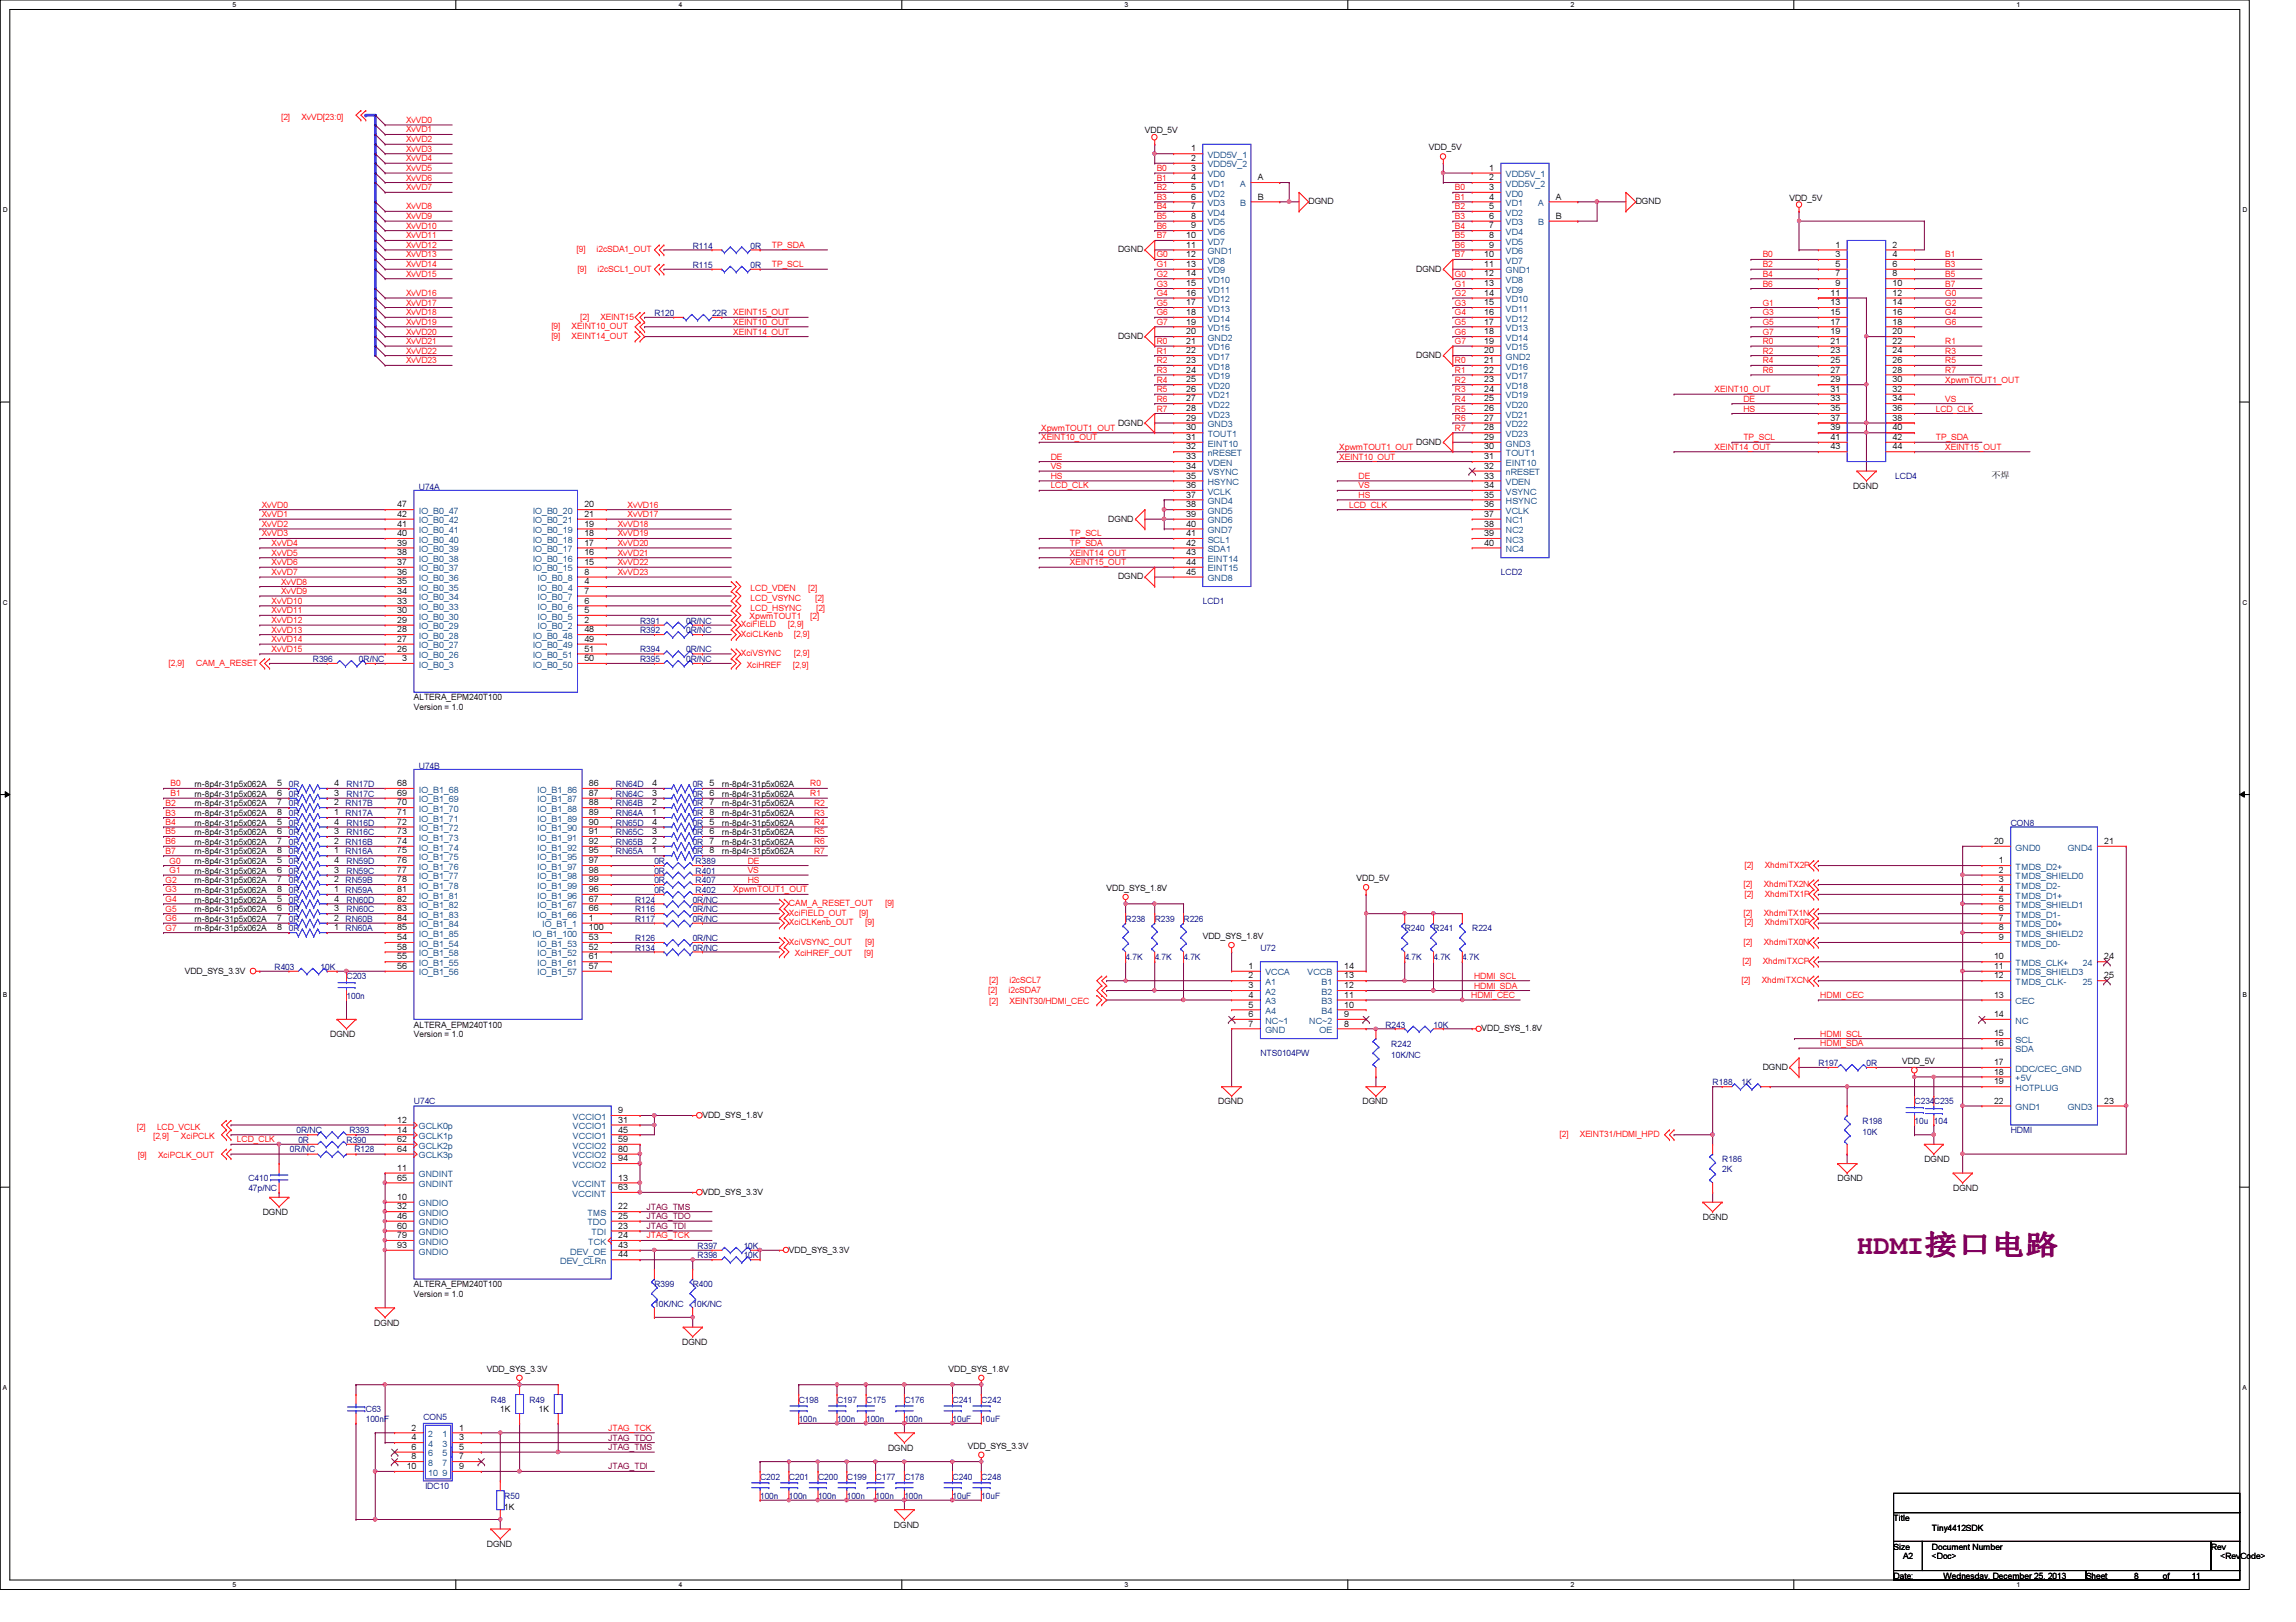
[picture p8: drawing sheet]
<svg xmlns="http://www.w3.org/2000/svg" width="297mm" height="210mm" viewBox="0 0 297 210" stroke-linecap="round" stroke-linejoin="round" font-family="sans-serif">
<defs><g id="words">
<text font-size="3.6" fill="#800080" x="240.2" y="162.3">HDMI接接接接</text>
<g font-size="1.1" fill="#f00">
<text x="36.4" y="15.5">[2]</text>
<text x="39" y="15.5">XvVD[23:0]</text>
<text x="52.5" y="17.1">XvVD1</text>
<text x="52.5" y="15.9">XvVD0</text>
<text x="52.5" y="23.4">XvVD6</text>
<text x="52.5" y="22.1">XvVD5</text>
<text x="52.5" y="20.9">XvVD4</text>
<text x="52.5" y="19.6">XvVD3</text>
<text x="52.5" y="18.4">XvVD2</text>
<text x="149.6" y="22.1">B0</text>
<text x="149.6" y="23.4">B1</text>
<text x="52.5" y="29.6">XvVD10</text>
<text x="52.5" y="28.4">XvVD9</text>
<text x="52.5" y="27.1">XvVD8</text>
<text x="52.5" y="24.6">XvVD7</text>
<text x="149.6" y="25.9">B3</text>
<text x="149.6" y="27.1">B4</text>
<text x="149.6" y="29.6">B6</text>
<text x="149.6" y="28.4">B5</text>
<text x="149.6" y="24.6">B2</text>
<text x="188.2" y="24.6">B0</text>
<text x="188.2" y="25.9">B1</text>
<text x="188.2" y="27.1">B2</text>
<text x="188.2" y="28.4">B3</text>
<text x="188.2" y="29.6">B4</text>
<text x="52.5" y="32.1">XvVD12</text>
<text x="52.5" y="30.9">XvVD11</text>
<text x="52.5" y="35.8">XvVD15</text>
<text x="52.5" y="34.6">XvVD14</text>
<text x="52.5" y="33.3">XvVD13</text>
<text x="74.6" y="32.6">[9]</text>
<text x="74.7" y="35.1">[9]</text>
<text x="77.2" y="32.6">i2cSDA1_OUT</text>
<text x="77.3" y="35.1">i2cSCL1_OUT</text>
<text x="99.9" y="32.1">TP_SDA</text>
<text x="99.9" y="34.6">TP_SCL</text>
<text x="149.6" y="30.9">B7</text>
<text x="149.6" y="33.3">G0</text>
<text x="149.6" y="34.6">G1</text>
<text x="149.6" y="35.8">G2</text>
<text x="188.2" y="32.1">B6</text>
<text x="188.2" y="30.9">B5</text>
<text x="188.2" y="33.3">B7</text>
<text x="188.2" y="35.8">G0</text>
<text x="228" y="34.6">B2</text>
<text x="228" y="33.3">B0</text>
<text x="228" y="35.8">B4</text>
<text x="251.7" y="34.6">B3</text>
<text x="251.7" y="35.8">B5</text>
<text x="251.7" y="33.3">B1</text>
<text x="52.5" y="39.5">XvVD17</text>
<text x="52.5" y="38.3">XvVD16</text>
<text x="52.5" y="40.8">XvVD18</text>
<text x="75.1" y="41.4">[2]</text>
<text x="77.7" y="41.4">XEINT15</text>
<text x="149.6" y="37.1">G3</text>
<text x="149.6" y="39.5">G5</text>
<text x="149.6" y="38.3">G4</text>
<text x="149.6" y="40.8">G6</text>
<text x="188.2" y="37.1">G1</text>
<text x="188.2" y="38.3">G2</text>
<text x="188.2" y="39.5">G3</text>
<text x="188.2" y="40.8">G4</text>
<text x="228" y="37.1">B6</text>
<text x="228" y="39.5">G1</text>
<text x="228" y="40.8">G3</text>
<text x="251.7" y="37.1">B7</text>
<text x="251.7" y="38.3">G0</text>
<text x="251.7" y="39.5">G2</text>
<text x="251.7" y="40.8">G4</text>
<text x="52.5" y="45.8">XvVD22</text>
<text x="52.5" y="44.5">XvVD21</text>
<text x="52.5" y="43.3">XvVD20</text>
<text x="52.5" y="42">XvVD19</text>
<text x="52.5" y="47">XvVD23</text>
<text x="71.3" y="42.6">[9]</text>
<text x="71.3" y="43.9">[9]</text>
<text x="74" y="42.6">XEINT10_OUT</text>
<text x="74" y="43.9">XEINT14_OUT</text>
<text x="94.9" y="43.3">XEINT14_OUT</text>
<text x="94.9" y="42">XEINT10_OUT</text>
<text x="149.6" y="42">G7</text>
<text x="149.6" y="44.5">R0</text>
<text x="149.6" y="47">R2</text>
<text x="149.6" y="45.8">R1</text>
<text x="188.2" y="42">G5</text>
<text x="188.2" y="43.3">G6</text>
<text x="188.2" y="44.5">G7</text>
<text x="188.2" y="47">R0</text>
<text x="228" y="42">G5</text>
<text x="228" y="44.5">R0</text>
<text x="228" y="43.3">G7</text>
<text x="228" y="47">R4</text>
<text x="228" y="45.8">R2</text>
<text x="251.7" y="45.8">R3</text>
<text x="251.7" y="47">R5</text>
<text x="251.7" y="42">G6</text>
<text x="251.7" y="44.5">R1</text>
<text x="149.6" y="48.3">R3</text>
<text x="149.6" y="50.8">R5</text>
<text x="149.6" y="49.5">R4</text>
<text x="149.6" y="52">R6</text>
<text x="149.6" y="53.3">R7</text>
<text x="188.2" y="48.3">R1</text>
<text x="188.2" y="49.5">R2</text>
<text x="188.2" y="50.8">R3</text>
<text x="188.2" y="52">R4</text>
<text x="188.2" y="53.3">R5</text>
<text x="221.8" y="50.8">XEINT10_OUT</text>
<text x="225.5" y="53.3">HS</text>
<text x="225.5" y="52">DE</text>
<text x="228" y="48.3">R6</text>
<text x="250.4" y="53.3">LCD_CLK</text>
<text x="251.7" y="48.3">R7</text>
<text x="251.7" y="52">VS</text>
<text x="251.7" y="49.5">XpwmTOUT1_OUT</text>
<text x="134.7" y="55.8">XpwmTOUT1_OUT</text>
<text x="134.7" y="57">XEINT10_OUT</text>
<text x="135.9" y="59.5">DE</text>
<text x="173.3" y="58.2">XpwmTOUT1_OUT</text>
<text x="173.3" y="59.5">XEINT10_OUT</text>
<text x="188.2" y="54.5">R6</text>
<text x="188.2" y="55.8">R7</text>
<text x="221.8" y="58.2">XEINT14_OUT</text>
<text x="225.5" y="57">TP_SCL</text>
<text x="250.4" y="57">TP_SDA</text>
<text x="251.7" y="58.2">XEINT15_OUT</text>
<text x="33.9" y="65.7">XvVD0</text>
<text x="81.2" y="65.7">XvVD16</text>
<text x="135.9" y="60.7">VS</text>
<text x="135.9" y="62">HS</text>
<text x="135.9" y="63.2">LCD_CLK</text>
<text x="174.5" y="65.7">LCD_CLK</text>
<text x="175.8" y="62">DE</text>
<text x="175.8" y="63.2">VS</text>
<text x="175.8" y="64.4">HS</text>
<text x="33.9" y="66.9">XvVD1</text>
<text x="33.9" y="68.2">XvVD2</text>
<text x="33.9" y="69.4">XvVD3</text>
<text x="35.1" y="71.9">XvVD5</text>
<text x="35.1" y="70.7">XvVD4</text>
<text x="79.9" y="69.4">XvVD19</text>
<text x="79.9" y="68.2">XvVD18</text>
<text x="79.9" y="71.9">XvVD21</text>
<text x="79.9" y="70.7">XvVD20</text>
<text x="81.2" y="66.9">XvVD17</text>
<text x="138.4" y="70.7">TP_SDA</text>
<text x="138.4" y="71.9">XEINT14_OUT</text>
<text x="138.4" y="69.4">TP_SCL</text>
<text x="35.1" y="74.4">XvVD7</text>
<text x="35.1" y="73.2">XvVD6</text>
<text x="36.4" y="76.9">XvVD9</text>
<text x="36.4" y="75.6">XvVD8</text>
<text x="79.9" y="73.2">XvVD22</text>
<text x="79.9" y="74.4">XvVD23</text>
<text x="97.1" y="76.5">LCD_VDEN</text>
<text x="97.1" y="77.7">LCD_VSYNC</text>
<text x="104.6" y="76.5">[2]</text>
<text x="105.4" y="77.7">[2]</text>
<text x="138.4" y="73.2">XEINT15_OUT</text>
<text x="35.1" y="80.6">XvVD12</text>
<text x="35.1" y="79.4">XvVD11</text>
<text x="35.1" y="78.1">XvVD10</text>
<text x="35.1" y="81.9">XvVD13</text>
<text x="35.1" y="83.1">XvVD14</text>
<text x="95.8" y="81.2">XciFIELD</text>
<text x="95.8" y="82.4">XciCLKenb</text>
<text x="97" y="80.1">XpwmTOUT1</text>
<text x="97.1" y="79.1">LCD_HSYNC</text>
<text x="101.9" y="81.2">[2,9]</text>
<text x="102.7" y="82.4">[2,9]</text>
<text x="104.8" y="80.1">[2]</text>
<text x="105.6" y="79.1">[2]</text>
<text x="21.8" y="86.2">[2,9]</text>
<text x="25.4" y="86.2">CAM_A_RESET</text>
<text x="35.1" y="84.4">XvVD15</text>
<text x="95.8" y="84.9">XciVSYNC</text>
<text x="96.6" y="86.4">XciHREF</text>
<text x="102.6" y="86.4">[2,9]</text>
<text x="102.7" y="84.9">[2,9]</text>
<text x="22.1" y="101.8">B0</text>
<text x="104.8" y="101.8">R0</text>
<text x="21.4" y="105.5">B3</text>
<text x="21.4" y="108">B5</text>
<text x="21.4" y="106.8">B4</text>
<text x="21.4" y="104.3">B2</text>
<text x="22.1" y="103">B1</text>
<text x="104.8" y="103">R1</text>
<text x="105.3" y="105.5">R3</text>
<text x="105.3" y="104.3">R2</text>
<text x="105.3" y="106.8">R4</text>
<text x="105.3" y="108">R5</text>
<text x="21.4" y="110.5">B7</text>
<text x="21.4" y="109.3">B6</text>
<text x="21.9" y="113">G1</text>
<text x="21.9" y="111.8">G0</text>
<text x="96.7" y="113">VS</text>
<text x="96.7" y="111.8">DE</text>
<text x="105.3" y="109.3">R6</text>
<text x="105.3" y="110.5">R7</text>
<text x="225.7" y="112.3">[2]</text>
<text x="228.3" y="112.3">XhdmiTX2P</text>
<text x="21.4" y="118">G5</text>
<text x="21.4" y="114.2">G2</text>
<text x="21.4" y="119.2">G6</text>
<text x="21.4" y="115.5">G3</text>
<text x="21.4" y="116.7">G4</text>
<text x="94.9" y="115.5">XpwmTOUT1_OUT</text>
<text x="96.7" y="114.2">HS</text>
<text x="102.1" y="117.3">CAM_A_RESET_OUT</text>
<text x="102.1" y="118.5">XciFIELD_OUT</text>
<text x="102.1" y="119.8">XciCLKenb_OUT</text>
<text x="111.2" y="118.5">[9]</text>
<text x="111.9" y="119.8">[9]</text>
<text x="114.5" y="117.3">[9]</text>
<text x="225.5" y="114.8">[2]</text>
<text x="225.5" y="118.5">[2]</text>
<text x="225.7" y="119.8">[2]</text>
<text x="225.7" y="116">[2]</text>
<text x="228.2" y="114.8">XhdmiTX2N</text>
<text x="228.2" y="118.5">XhdmiTX1N</text>
<text x="228.3" y="119.8">XhdmiTX0P</text>
<text x="228.3" y="116">XhdmiTX1P</text>
<text x="21.4" y="120.4">G7</text>
<text x="102.1" y="122.3">XciVSYNC_OUT</text>
<text x="102.8" y="123.7">XciHREF_OUT</text>
<text x="111.8" y="123.7">[9]</text>
<text x="111.9" y="122.3">[9]</text>
<text x="225.4" y="124.8">[2]</text>
<text x="225.5" y="122.3">[2]</text>
<text x="228" y="124.8">XhdmiTXCP</text>
<text x="228.2" y="122.3">XhdmiTX0N</text>
<text x="127.8" y="128.5">[2]</text>
<text x="128" y="127.3">[2]</text>
<text x="128" y="129.9">[2]</text>
<text x="130.5" y="128.5">i2cSDA7</text>
<text x="130.6" y="127.3">i2cSCL7</text>
<text x="130.6" y="129.9">XEINT30/HDMI_CEC</text>
<text x="190.3" y="129.2">HDMI_CEC</text>
<text x="190.7" y="127.9">HDMI_SDA</text>
<text x="190.7" y="126.7">HDMI_SCL</text>
<text x="225.3" y="127.3">[2]</text>
<text x="227.9" y="127.3">XhdmiTXCN</text>
<text x="235.5" y="129.2">HDMI_CEC</text>
<text x="235.5" y="134.2">HDMI_SCL</text>
<text x="235.5" y="135.4">HDMI_SDA</text>
<text x="17.7" y="146.2">[2]</text>
<text x="17.8" y="149.9">[9]</text>
<text x="19.8" y="147.4">[2,9]</text>
<text x="20.3" y="146.2">LCD_VCLK</text>
<text x="20.4" y="149.9">XciPCLK_OUT</text>
<text x="23.4" y="147.4">XciPCLK</text>
<text x="30.6" y="147.8">LCD_CLK</text>
<text x="201.8" y="147.2">[2]</text>
<text x="204.4" y="147.2">XEINT31/HDMI_HPD</text>
<text x="83.6" y="160.3">JTAG_TCK</text>
<text x="78.7" y="185.2">JTAG_TCK</text>
</g>
<g font-size="1.1">
<text x="148.1" y="17.2">VDD_5V</text>
<text x="154.1" y="19.6">1</text>
<text x="154.1" y="20.8">2</text>
<text x="154.1" y="22.1">3</text>
<text x="154.1" y="23.3">4</text>
<text x="162.7" y="23.3">A</text>
<text x="184.9" y="19.5">VDD_5V</text>
<text x="192.7" y="22.1">1</text>
<text x="192.7" y="23.3">2</text>
<text x="154.1" y="24.6">5</text>
<text x="154.1" y="25.8">6</text>
<text x="154.1" y="27.1">7</text>
<text x="154.1" y="28.3">8</text>
<text x="154.1" y="29.5">9</text>
<text x="162.7" y="25.8">B</text>
<text x="169.3" y="26.4">DGND</text>
<text x="192.7" y="24.6">3</text>
<text x="192.7" y="25.8">4</text>
<text x="192.7" y="27.1">5</text>
<text x="192.7" y="28.3">6</text>
<text x="192.7" y="29.5">7</text>
<text x="201.3" y="25.8">A</text>
<text x="201.3" y="28.3">B</text>
<text x="211.6" y="26.4">DGND</text>
<text x="231.5" y="26">VDD_5V</text>
<text x="144.6" y="32.6">DGND</text>
<text x="153.5" y="30.8">10</text>
<text x="153.5" y="32">11</text>
<text x="153.5" y="33.3">12</text>
<text x="153.5" y="34.5">13</text>
<text x="153.5" y="35.8">14</text>
<text x="183.2" y="35.1">DGND</text>
<text x="192" y="33.3">10</text>
<text x="192" y="34.5">11</text>
<text x="192" y="35.8">12</text>
<text x="192.7" y="30.8">8</text>
<text x="192.7" y="32">9</text>
<text x="237.4" y="32">1</text>
<text x="237.4" y="33.3">3</text>
<text x="237.4" y="34.5">5</text>
<text x="237.4" y="35.8">7</text>
<text x="244.9" y="32">2</text>
<text x="244.9" y="33.3">4</text>
<text x="244.9" y="34.5">6</text>
<text x="244.9" y="35.8">8</text>
<text x="153.5" y="37">15</text>
<text x="153.5" y="38.3">16</text>
<text x="153.5" y="39.5">17</text>
<text x="153.5" y="40.8">18</text>
<text x="153.5" y="42">19</text>
<text x="192" y="37">13</text>
<text x="192" y="38.3">14</text>
<text x="192" y="39.5">15</text>
<text x="192" y="40.8">16</text>
<text x="192" y="42">17</text>
<text x="236.8" y="38.3">11</text>
<text x="236.8" y="39.5">13</text>
<text x="236.8" y="40.8">15</text>
<text x="236.8" y="42">17</text>
<text x="237.4" y="37">9</text>
<text x="244.9" y="37">10</text>
<text x="244.9" y="38.3">12</text>
<text x="244.9" y="39.5">14</text>
<text x="244.9" y="40.8">16</text>
<text x="244.9" y="42">18</text>
<text x="144.6" y="43.9">DGND</text>
<text x="153.5" y="43.3">20</text>
<text x="153.5" y="44.5">21</text>
<text x="153.5" y="45.7">22</text>
<text x="153.5" y="47">23</text>
<text x="183.2" y="46.4">DGND</text>
<text x="192" y="43.3">18</text>
<text x="192" y="44.5">19</text>
<text x="192" y="45.7">20</text>
<text x="192" y="47">21</text>
<text x="236.8" y="43.3">19</text>
<text x="236.8" y="44.5">21</text>
<text x="236.8" y="45.7">23</text>
<text x="236.8" y="47">25</text>
<text x="244.9" y="43.3">20</text>
<text x="244.9" y="44.5">22</text>
<text x="244.9" y="45.7">24</text>
<text x="244.9" y="47">26</text>
<text x="153.5" y="48.2">24</text>
<text x="153.5" y="49.5">25</text>
<text x="153.5" y="50.7">26</text>
<text x="153.5" y="51.9">27</text>
<text x="153.5" y="53.2">28</text>
<text x="192" y="48.2">22</text>
<text x="192" y="49.5">23</text>
<text x="192" y="50.7">24</text>
<text x="192" y="51.9">25</text>
<text x="192" y="53.2">26</text>
<text x="236.8" y="48.2">27</text>
<text x="236.8" y="49.5">29</text>
<text x="236.8" y="50.7">31</text>
<text x="236.8" y="51.9">33</text>
<text x="236.8" y="53.2">35</text>
<text x="244.9" y="48.2">28</text>
<text x="244.9" y="49.5">30</text>
<text x="244.9" y="50.7">32</text>
<text x="244.9" y="51.9">34</text>
<text x="244.9" y="53.2">36</text>
<text x="144.6" y="55.1">DGND</text>
<text x="153.5" y="54.4">29</text>
<text x="153.5" y="55.7">30</text>
<text x="153.5" y="56.9">31</text>
<text x="153.5" y="58.2">32</text>
<text x="153.5" y="59.4">33</text>
<text x="183.2" y="57.5">DGND</text>
<text x="192" y="54.4">27</text>
<text x="192" y="55.7">28</text>
<text x="192" y="56.9">29</text>
<text x="192" y="58.2">30</text>
<text x="192" y="59.4">31</text>
<text x="236.8" y="54.4">37</text>
<text x="236.8" y="55.7">39</text>
<text x="236.8" y="56.9">41</text>
<text x="236.8" y="58.2">43</text>
<text x="244.9" y="54.4">38</text>
<text x="244.9" y="55.7">40</text>
<text x="244.9" y="56.9">42</text>
<text x="244.9" y="58.2">44</text>
<text x="51.4" y="65.7">47</text>
<text x="75.6" y="65.7">20</text>
<text x="153.5" y="60.7">34</text>
<text x="153.5" y="61.9">35</text>
<text x="153.5" y="63.2">36</text>
<text x="153.5" y="64.4">37</text>
<text x="153.5" y="65.7">38</text>
<text x="192" y="60.7">32</text>
<text x="192" y="61.9">33</text>
<text x="192" y="63.2">34</text>
<text x="192" y="64.4">35</text>
<text x="192" y="65.7">36</text>
<text x="239.7" y="63.3">DGND</text>
<text x="257.6" y="61.9">不不</text>
<text x="51.4" y="66.9">42</text>
<text x="51.4" y="68.2">41</text>
<text x="51.4" y="69.4">40</text>
<text x="51.4" y="70.6">39</text>
<text x="51.4" y="71.9">38</text>
<text x="75.6" y="66.9">21</text>
<text x="75.6" y="68.2">19</text>
<text x="75.6" y="69.4">18</text>
<text x="75.6" y="70.6">17</text>
<text x="75.6" y="71.9">16</text>
<text x="143.4" y="67.5">DGND</text>
<text x="153.5" y="66.9">39</text>
<text x="153.5" y="68.2">40</text>
<text x="153.5" y="69.4">41</text>
<text x="153.5" y="70.6">42</text>
<text x="153.5" y="71.9">43</text>
<text x="192" y="66.9">37</text>
<text x="192" y="68.2">38</text>
<text x="192" y="69.4">39</text>
<text x="192" y="70.6">40</text>
<text x="51.4" y="74.4">36</text>
<text x="51.4" y="75.6">35</text>
<text x="51.4" y="76.8">34</text>
<text x="51.4" y="73.1">37</text>
<text x="75.6" y="73.1">15</text>
<text x="75.6" y="74.4">8</text>
<text x="75.6" y="75.6">4</text>
<text x="75.6" y="76.8">7</text>
<text x="144.6" y="75">DGND</text>
<text x="153.5" y="73.1">44</text>
<text x="153.5" y="74.4">45</text>
<text x="51.4" y="78.1">33</text>
<text x="51.4" y="79.3">30</text>
<text x="51.4" y="80.6">29</text>
<text x="51.4" y="81.8">28</text>
<text x="51.4" y="83.1">27</text>
<text x="75.6" y="78.1">6</text>
<text x="75.6" y="79.3">5</text>
<text x="75.6" y="80.6">2</text>
<text x="75.6" y="81.8">48</text>
<text x="75.6" y="83.1">49</text>
<text x="51.4" y="84.3">26</text>
<text x="52" y="85.6">3</text>
<text x="75.6" y="84.3">51</text>
<text x="75.6" y="85.6">50</text>
<text x="53.5" y="90.6">ALTERA_EPM240T100</text>
<text x="53.5" y="91.9">Version = 1.0</text>
<text x="25.1" y="101.9">rn-8p4r-31p5x062A</text>
<text x="35.9" y="101.7">5</text>
<text x="43.2" y="101.7">4</text>
<text x="51.4" y="101.7">68</text>
<text x="76.2" y="101.7">86</text>
<text x="84.4" y="101.7">4</text>
<text x="93.4" y="101.9">rn-8p4r-31p5x062A</text>
<text x="25.1" y="106.8">rn-8p4r-31p5x062A</text>
<text x="25.1" y="104.4">rn-8p4r-31p5x062A</text>
<text x="25.1" y="103.1">rn-8p4r-31p5x062A</text>
<text x="25.1" y="105.6">rn-8p4r-31p5x062A</text>
<text x="35.9" y="106.7">5</text>
<text x="35.9" y="104.2">7</text>
<text x="35.9" y="103">6</text>
<text x="35.9" y="105.5">8</text>
<text x="35.9" y="107.9">6</text>
<text x="43.2" y="106.7">4</text>
<text x="43.2" y="104.2">2</text>
<text x="43.2" y="103">3</text>
<text x="43.2" y="105.5">1</text>
<text x="43.2" y="107.9">3</text>
<text x="51.4" y="103">69</text>
<text x="51.4" y="104.2">70</text>
<text x="51.4" y="105.5">71</text>
<text x="51.4" y="106.7">72</text>
<text x="51.4" y="107.9">73</text>
<text x="76.2" y="103">87</text>
<text x="76.2" y="104.2">88</text>
<text x="76.2" y="105.5">89</text>
<text x="76.2" y="106.7">90</text>
<text x="76.2" y="107.9">91</text>
<text x="84.4" y="105.5">1</text>
<text x="84.4" y="106.7">4</text>
<text x="84.4" y="104.2">2</text>
<text x="84.4" y="103">3</text>
<text x="84.4" y="107.9">3</text>
<text x="93.4" y="105.6">rn-8p4r-31p5x062A</text>
<text x="93.4" y="106.8">rn-8p4r-31p5x062A</text>
<text x="93.4" y="104.4">rn-8p4r-31p5x062A</text>
<text x="93.4" y="103.1">rn-8p4r-31p5x062A</text>
<text x="25.1" y="110.6">rn-8p4r-31p5x062A</text>
<text x="25.1" y="111.8">rn-8p4r-31p5x062A</text>
<text x="25.1" y="109.3">rn-8p4r-31p5x062A</text>
<text x="25.1" y="113.1">rn-8p4r-31p5x062A</text>
<text x="25.1" y="108.1">rn-8p4r-31p5x062A</text>
<text x="35.9" y="110.4">8</text>
<text x="35.9" y="111.7">5</text>
<text x="35.9" y="109.2">7</text>
<text x="35.9" y="112.9">6</text>
<text x="43.2" y="110.4">1</text>
<text x="43.2" y="111.7">4</text>
<text x="43.2" y="109.2">2</text>
<text x="43.2" y="112.9">3</text>
<text x="51.4" y="109.2">74</text>
<text x="51.4" y="110.4">75</text>
<text x="51.4" y="111.7">76</text>
<text x="51.4" y="112.9">77</text>
<text x="76.2" y="109.2">92</text>
<text x="76.2" y="110.4">95</text>
<text x="76.2" y="111.7">97</text>
<text x="76.2" y="112.9">98</text>
<text x="84.4" y="110.4">1</text>
<text x="84.4" y="109.2">2</text>
<text x="93.4" y="110.6">rn-8p4r-31p5x062A</text>
<text x="93.4" y="109.3">rn-8p4r-31p5x062A</text>
<text x="93.4" y="108.1">rn-8p4r-31p5x062A</text>
<text x="258" y="109.2">20</text>
<text x="258.6" y="111.7">1</text>
<text x="258.6" y="112.9">2</text>
<text x="272.2" y="109.2">21</text>
<text x="25.1" y="114.3">rn-8p4r-31p5x062A</text>
<text x="25.1" y="116.8">rn-8p4r-31p5x062A</text>
<text x="25.1" y="118">rn-8p4r-31p5x062A</text>
<text x="25.1" y="115.5">rn-8p4r-31p5x062A</text>
<text x="25.1" y="119.3">rn-8p4r-31p5x062A</text>
<text x="35.9" y="114.2">7</text>
<text x="35.9" y="116.7">5</text>
<text x="35.9" y="117.9">6</text>
<text x="35.9" y="115.4">8</text>
<text x="35.9" y="119.2">7</text>
<text x="43.2" y="114.2">2</text>
<text x="43.2" y="116.7">4</text>
<text x="43.2" y="117.9">3</text>
<text x="43.2" y="115.4">1</text>
<text x="43.2" y="119.2">2</text>
<text x="51.4" y="114.2">78</text>
<text x="51.4" y="115.4">81</text>
<text x="51.4" y="116.7">82</text>
<text x="51.4" y="117.9">83</text>
<text x="51.4" y="119.2">84</text>
<text x="76.2" y="114.2">99</text>
<text x="76.2" y="115.4">96</text>
<text x="76.2" y="116.7">67</text>
<text x="76.2" y="117.9">66</text>
<text x="76.2" y="119.2">1</text>
<text x="143.2" y="115.3">VDD_SYS_1.8V</text>
<text x="175.5" y="114">VDD_5V</text>
<text x="258.6" y="114.2">3</text>
<text x="258.6" y="115.4">4</text>
<text x="258.6" y="116.7">5</text>
<text x="258.6" y="117.9">6</text>
<text x="258.6" y="119.2">7</text>
<text x="23.9" y="126">VDD_SYS_3.3V</text>
<text x="25.1" y="120.5">rn-8p4r-31p5x062A</text>
<text x="35.9" y="120.4">8</text>
<text x="43.2" y="120.4">1</text>
<text x="51.4" y="120.4">85</text>
<text x="51.4" y="121.7">54</text>
<text x="51.4" y="122.9">58</text>
<text x="51.4" y="124.2">55</text>
<text x="51.4" y="125.4">56</text>
<text x="76.2" y="125.4">57</text>
<text x="76.2" y="120.4">100</text>
<text x="76.2" y="121.7">53</text>
<text x="76.2" y="122.9">52</text>
<text x="76.2" y="124.2">61</text>
<text x="155.6" y="121.5">VDD_SYS_1.8V</text>
<text x="161.5" y="125.4">1</text>
<text x="173.9" y="125.4">14</text>
<text x="258" y="124.2">10</text>
<text x="258" y="125.4">11</text>
<text x="258.6" y="120.4">8</text>
<text x="258.6" y="121.7">9</text>
<text x="272.2" y="124.2">24</text>
<text x="161.5" y="126.6">2</text>
<text x="161.5" y="127.9">3</text>
<text x="161.5" y="129.1">4</text>
<text x="161.5" y="130.4">5</text>
<text x="161.5" y="131.6">6</text>
<text x="173.9" y="126.6">13</text>
<text x="173.9" y="127.9">12</text>
<text x="173.9" y="129.1">11</text>
<text x="173.9" y="130.4">10</text>
<text x="173.9" y="131.6">9</text>
<text x="258" y="129.1">13</text>
<text x="258" y="131.6">14</text>
<text x="258" y="126.6">12</text>
<text x="272.2" y="126.6">25</text>
<text x="42.7" y="134.2">DGND</text>
<text x="53.5" y="133">ALTERA_EPM240T100</text>
<text x="53.5" y="134.2">Version = 1.0</text>
<text x="161.5" y="132.8">7</text>
<text x="173.9" y="132.8">8</text>
<text x="191.7" y="133.5">VDD_SYS_1.8V</text>
<text x="246.1" y="137.7">VDD_5V</text>
<text x="258" y="137.8">17</text>
<text x="258" y="135.3">16</text>
<text x="258" y="134.1">15</text>
<text x="157.6" y="142.9">DGND</text>
<text x="176.3" y="142.9">DGND</text>
<text x="228" y="138.4">DGND</text>
<text x="258" y="142.8">22</text>
<text x="258" y="140.3">19</text>
<text x="258" y="139.1">18</text>
<text x="272.2" y="142.8">23</text>
<text x="51.4" y="145.3">12</text>
<text x="51.4" y="146.6">14</text>
<text x="51.4" y="147.8">62</text>
<text x="51.4" y="149.1">64</text>
<text x="80" y="146.6">45</text>
<text x="80" y="145.3">31</text>
<text x="80" y="144.1">9</text>
<text x="80" y="147.8">59</text>
<text x="80" y="149.1">80</text>
<text x="90.9" y="144.7">VDD_SYS_1.8V</text>
<text x="51.4" y="152.8">65</text>
<text x="51.4" y="151.5">11</text>
<text x="51.4" y="155.3">10</text>
<text x="80" y="152.8">13</text>
<text x="80" y="154">63</text>
<text x="80" y="150.3">94</text>
<text x="90.9" y="154.6">VDD_SYS_3.3V</text>
<text x="237.7" y="152.9">DGND</text>
<text x="249" y="150.4">DGND</text>
<text x="252.7" y="154.1">DGND</text>
<text x="34" y="157.2">DGND</text>
<text x="51.4" y="157.7">46</text>
<text x="51.4" y="156.5">32</text>
<text x="51.4" y="159">60</text>
<text x="51.4" y="161.5">93</text>
<text x="51.4" y="160.2">79</text>
<text x="80" y="161.5">43</text>
<text x="80" y="160.2">24</text>
<text x="80" y="159">23</text>
<text x="80" y="157.7">25</text>
<text x="80" y="156.5">22</text>
<text x="220.3" y="157.9">DGND</text>
<text x="53.5" y="166.6">ALTERA_EPM240T100</text>
<text x="53.5" y="167.8">Version = 1.0</text>
<text x="80" y="162.7">44</text>
<text x="102.1" y="162.1">VDD_SYS_3.3V</text>
<text x="48.4" y="171.5">DGND</text>
<text x="63" y="177.5">VDD_SYS_3.3V</text>
<text x="88.3" y="174">DGND</text>
<text x="122.7" y="177.5">VDD_SYS_1.8V</text>
<text x="53.3" y="185.1">2</text>
<text x="59.4" y="185.1">1</text>
<text x="64.7" y="182.8">1K</text>
<text x="69.7" y="182.8">1K</text>
<text x="52.6" y="190.1">10</text>
<text x="53.3" y="186.4">4</text>
<text x="53.3" y="187.6">6</text>
<text x="53.3" y="188.8">8</text>
<text x="59.4" y="186.4">3</text>
<text x="59.4" y="187.6">5</text>
<text x="59.4" y="188.8">7</text>
<text x="59.4" y="190.1">9</text>
<text x="114.9" y="187.7">DGND</text>
<text x="125.2" y="187.5">VDD_SYS_3.3V</text>
<text x="65.2" y="195.5">1K</text>
<text x="115.7" y="197.7">DGND</text>
<text x="245" y="196.8">Title</text>
<text x="63" y="200.2">DGND</text>
<text x="245" y="200.5">Size</text>
<text x="246.2" y="201.8">A2</text>
<text x="249.9" y="200.5">Document Number</text>
<text x="249.9" y="201.8">&lt;Doc&gt;</text>
<text x="249.9" y="198.1">Tiny4412SDK</text>
<text x="286" y="200.5">Rev</text>
<text x="287.3" y="201.8">&lt;RevCode&gt;</text>
<text x="245" y="204.3">Date:</text>
<text x="251.4" y="204.3">Wednesday, December 25, 2013</text>
<text x="269.9" y="204.3">Sheet</text>
<text x="276.1" y="204.3">8</text>
<text x="279.8" y="204.3">of</text>
<text x="283.5" y="204.3">11</text>
</g>
<g font-size="1.1" fill="#004080">
<text x="156.2" y="20.4">VDD5V_1</text>
<text x="156.2" y="21.7">VDD5V_2</text>
<text x="156.2" y="22.9">VD0</text>
<text x="194.8" y="22.9">VDD5V_1</text>
<text x="156.2" y="24.2">VD1</text>
<text x="156.2" y="25.4">VD2</text>
<text x="156.2" y="26.7">VD3</text>
<text x="156.2" y="27.9">VD4</text>
<text x="156.2" y="29.2">VD5</text>
<text x="160.4" y="24.2">A</text>
<text x="160.4" y="26.7">B</text>
<text x="194.8" y="24.2">VDD5V_2</text>
<text x="194.8" y="25.4">VD0</text>
<text x="194.8" y="26.7">VD1</text>
<text x="194.8" y="27.9">VD2</text>
<text x="194.8" y="29.2">VD3</text>
<text x="199" y="26.7">A</text>
<text x="199" y="29.2">B</text>
<text x="156.2" y="30.4">VD6</text>
<text x="156.2" y="31.7">VD7</text>
<text x="156.2" y="32.9">GND1</text>
<text x="156.2" y="34.1">VD8</text>
<text x="156.2" y="35.4">VD9</text>
<text x="194.8" y="30.4">VD4</text>
<text x="194.8" y="31.7">VD5</text>
<text x="194.8" y="32.9">VD6</text>
<text x="194.8" y="34.1">VD7</text>
<text x="194.8" y="35.4">GND1</text>
<text x="156.2" y="36.6">VD10</text>
<text x="156.2" y="37.9">VD11</text>
<text x="156.2" y="39.1">VD12</text>
<text x="156.2" y="40.3">VD13</text>
<text x="156.2" y="41.6">VD14</text>
<text x="194.8" y="36.6">VD8</text>
<text x="194.8" y="37.9">VD9</text>
<text x="194.8" y="39.1">VD10</text>
<text x="194.8" y="40.3">VD11</text>
<text x="194.8" y="41.6">VD12</text>
<text x="156.2" y="42.8">VD15</text>
<text x="156.2" y="44.1">GND2</text>
<text x="156.2" y="45.3">VD16</text>
<text x="156.2" y="46.6">VD17</text>
<text x="156.2" y="47.8">VD18</text>
<text x="194.8" y="42.8">VD13</text>
<text x="194.8" y="44.1">VD14</text>
<text x="194.8" y="45.3">VD15</text>
<text x="194.8" y="46.6">GND2</text>
<text x="194.8" y="47.8">VD16</text>
<text x="156.2" y="49.1">VD19</text>
<text x="156.2" y="50.3">VD20</text>
<text x="156.2" y="51.6">VD21</text>
<text x="156.2" y="52.8">VD22</text>
<text x="194.8" y="49.1">VD17</text>
<text x="194.8" y="50.3">VD18</text>
<text x="194.8" y="51.6">VD19</text>
<text x="194.8" y="52.8">VD20</text>
<text x="156.2" y="54.1">VD23</text>
<text x="156.2" y="55.3">GND3</text>
<text x="156.2" y="56.6">TOUT1</text>
<text x="156.2" y="57.8">EINT10</text>
<text x="156.2" y="59">nRESET</text>
<text x="194.8" y="54.1">VD21</text>
<text x="194.8" y="55.3">VD22</text>
<text x="194.8" y="56.6">VD23</text>
<text x="194.8" y="57.8">GND3</text>
<text x="194.8" y="59">TOUT1</text>
<text x="156.2" y="60.3">VDEN</text>
<text x="156.2" y="61.5">VSYNC</text>
<text x="156.2" y="62.8">HSYNC</text>
<text x="156.2" y="64">VCLK</text>
<text x="156.2" y="65.2">GND4</text>
<text x="194.8" y="60.3">EINT10</text>
<text x="194.8" y="61.5">nRESET</text>
<text x="194.8" y="62.8">VDEN</text>
<text x="194.8" y="64">VSYNC</text>
<text x="194.8" y="65.2">HSYNC</text>
<text x="54.2" y="66.5">IO_B0_47</text>
<text x="54.2" y="67.7">IO_B0_42</text>
<text x="54.2" y="69">IO_B0_41</text>
<text x="54.2" y="70.2">IO_B0_40</text>
<text x="54.2" y="71.5">IO_B0_39</text>
<text x="68.9" y="66.5">IO_B0_20</text>
<text x="68.9" y="67.7">IO_B0_21</text>
<text x="68.9" y="69">IO_B0_19</text>
<text x="68.9" y="70.2">IO_B0_18</text>
<text x="68.9" y="71.5">IO_B0_17</text>
<text x="156.2" y="66.5">GND5</text>
<text x="156.2" y="67.7">GND6</text>
<text x="156.2" y="69">GND7</text>
<text x="156.2" y="70.2">SCL1</text>
<text x="156.2" y="71.5">SDA1</text>
<text x="194.8" y="66.5">VCLK</text>
<text x="194.8" y="67.7">NC1</text>
<text x="194.8" y="69">NC2</text>
<text x="194.8" y="70.2">NC3</text>
<text x="194.8" y="71.5">NC4</text>
<text x="54.2" y="75.2">IO_B0_36</text>
<text x="54.2" y="76.5">IO_B0_35</text>
<text x="54.2" y="77.7">IO_B0_34</text>
<text x="54.2" y="72.7">IO_B0_38</text>
<text x="54.2" y="74">IO_B0_37</text>
<text x="68.9" y="72.7">IO_B0_16</text>
<text x="68.9" y="74">IO_B0_15</text>
<text x="69.6" y="75.2">IO_B0_8</text>
<text x="69.6" y="76.5">IO_B0_4</text>
<text x="69.6" y="77.7">IO_B0_7</text>
<text x="156.2" y="72.7">EINT14</text>
<text x="156.2" y="74">EINT15</text>
<text x="156.2" y="75.2">GND8</text>
<text x="54.2" y="79">IO_B0_33</text>
<text x="54.2" y="80.2">IO_B0_30</text>
<text x="54.2" y="81.4">IO_B0_29</text>
<text x="54.2" y="82.7">IO_B0_28</text>
<text x="54.2" y="83.9">IO_B0_27</text>
<text x="68.9" y="82.7">IO_B0_48</text>
<text x="68.9" y="83.9">IO_B0_49</text>
<text x="69.6" y="79">IO_B0_6</text>
<text x="69.6" y="80.2">IO_B0_5</text>
<text x="69.6" y="81.4">IO_B0_2</text>
<text x="54.2" y="85.2">IO_B0_26</text>
<text x="54.2" y="86.4">IO_B0_3</text>
<text x="68.9" y="85.2">IO_B0_51</text>
<text x="68.9" y="86.4">IO_B0_50</text>
<text x="54.2" y="102.6">IO_B1_68</text>
<text x="54.2" y="103.8">IO_B1_69</text>
<text x="54.2" y="105.1">IO_B1_70</text>
<text x="54.2" y="106.3">IO_B1_71</text>
<text x="54.2" y="107.6">IO_B1_72</text>
<text x="69.5" y="102.6">IO_B1_86</text>
<text x="69.5" y="103.8">IO_B1_87</text>
<text x="69.5" y="105.1">IO_B1_88</text>
<text x="69.5" y="106.3">IO_B1_89</text>
<text x="69.5" y="107.6">IO_B1_90</text>
<text x="54.2" y="108.8">IO_B1_73</text>
<text x="54.2" y="110.1">IO_B1_74</text>
<text x="54.2" y="111.3">IO_B1_75</text>
<text x="54.2" y="112.6">IO_B1_76</text>
<text x="54.2" y="113.8">IO_B1_77</text>
<text x="69.5" y="108.8">IO_B1_91</text>
<text x="69.5" y="110.1">IO_B1_92</text>
<text x="69.5" y="111.3">IO_B1_95</text>
<text x="69.5" y="112.6">IO_B1_97</text>
<text x="69.5" y="113.8">IO_B1_98</text>
<text x="260.8" y="110.1">GND0</text>
<text x="260.8" y="112.6">TMDS_D2+</text>
<text x="260.8" y="113.8">TMDS_SHIELD0</text>
<text x="267.5" y="110.1">GND4</text>
<text x="54.2" y="115">IO_B1_78</text>
<text x="54.2" y="116.3">IO_B1_81</text>
<text x="54.2" y="117.5">IO_B1_82</text>
<text x="54.2" y="118.8">IO_B1_83</text>
<text x="69.5" y="115">IO_B1_99</text>
<text x="69.5" y="116.3">IO_B1_96</text>
<text x="69.5" y="117.5">IO_B1_67</text>
<text x="69.5" y="118.8">IO_B1_66</text>
<text x="260.8" y="115">TMDS_D2-</text>
<text x="260.8" y="116.3">TMDS_D1+</text>
<text x="260.8" y="117.5">TMDS_SHIELD1</text>
<text x="260.8" y="118.8">TMDS_D1-</text>
<text x="54.2" y="120">IO_B1_84</text>
<text x="54.2" y="121.2">IO_B1_85</text>
<text x="54.2" y="122.5">IO_B1_54</text>
<text x="54.2" y="123.7">IO_B1_58</text>
<text x="54.2" y="125">IO_B1_55</text>
<text x="68.9" y="121.2">IO_B1_100</text>
<text x="69.5" y="122.5">IO_B1_53</text>
<text x="69.5" y="123.7">IO_B1_52</text>
<text x="69.5" y="125">IO_B1_61</text>
<text x="70.1" y="120">IO_B1_1</text>
<text x="260.8" y="120">TMDS_D0+</text>
<text x="260.8" y="121.2">TMDS_SHIELD2</text>
<text x="260.8" y="125">TMDS_CLK+</text>
<text x="260.8" y="122.5">TMDS_D0-</text>
<text x="269.4" y="125">24</text>
<text x="54.2" y="126.2">IO_B1_56</text>
<text x="69.5" y="126.2">IO_B1_57</text>
<text x="163.7" y="126.2">VCCA</text>
<text x="163.7" y="127.5">A1</text>
<text x="163.7" y="128.7">A2</text>
<text x="163.7" y="130">A3</text>
<text x="163.7" y="131.2">A4</text>
<text x="169.2" y="126.2">VCCB</text>
<text x="171" y="127.5">B1</text>
<text x="171" y="128.7">B2</text>
<text x="171" y="130">B3</text>
<text x="171" y="131.2">B4</text>
<text x="260.8" y="126.2">TMDS_SHIELD3</text>
<text x="260.8" y="130">CEC</text>
<text x="260.8" y="127.5">TMDS_CLK-</text>
<text x="269.4" y="127.5">25</text>
<text x="163.7" y="132.5">NC~1</text>
<text x="163.7" y="133.7">GND</text>
<text x="169.4" y="132.5">NC~2</text>
<text x="170.7" y="133.7">OE</text>
<text x="260.8" y="136.2">SDA</text>
<text x="260.8" y="135">SCL</text>
<text x="260.8" y="132.5">NC</text>
<text x="260.8" y="143.7">GND1</text>
<text x="260.8" y="141.2">HOTPLUG</text>
<text x="260.8" y="139.9">+5V</text>
<text x="260.8" y="138.7">DDC/CEC_GND</text>
<text x="267.5" y="143.7">GND3</text>
<text x="54.2" y="146.1">GCLK0p</text>
<text x="54.2" y="147.4">GCLK1p</text>
<text x="54.2" y="148.6">GCLK2p</text>
<text x="54.2" y="149.9">GCLK3p</text>
<text x="74.1" y="147.4">VCCIO1</text>
<text x="74.1" y="146.1">VCCIO1</text>
<text x="74.1" y="144.9">VCCIO1</text>
<text x="74.1" y="148.6">VCCIO2</text>
<text x="74.1" y="149.9">VCCIO2</text>
<text x="54.2" y="153.6">GNDINT</text>
<text x="54.2" y="152.4">GNDINT</text>
<text x="74.1" y="153.6">VCCINT</text>
<text x="74.1" y="154.9">VCCINT</text>
<text x="74.1" y="151.1">VCCIO2</text>
<text x="54.2" y="156.1">GNDIO</text>
<text x="54.2" y="158.6">GNDIO</text>
<text x="54.2" y="157.4">GNDIO</text>
<text x="54.2" y="159.9">GNDIO</text>
<text x="54.2" y="161.1">GNDIO</text>
<text x="76" y="158.6">TDO</text>
<text x="76" y="157.4">TMS</text>
<text x="76.1" y="161.1">TCK</text>
<text x="76.5" y="159.9">TDI</text>
<text x="54.2" y="162.3">GNDIO</text>
<text x="72.5" y="163.6">DEV_CLRn</text>
<text x="73.8" y="162.3">DEV_OE</text>
<text x="55.4" y="186">2</text>
<text x="57.2" y="186">1</text>
<text x="55.4" y="187.2">4</text>
<text x="55.4" y="188.5">6</text>
<text x="55.4" y="189.7">8</text>
<text x="55.4" y="191">10</text>
<text x="57.2" y="187.2">3</text>
<text x="57.2" y="188.5">5</text>
<text x="57.2" y="189.7">7</text>
<text x="57.2" y="191">9</text>
</g>
<g font-size="1.1" fill="#000080">
<text x="89.6" y="32.2">R114</text>
<text x="89.6" y="34.6">R115</text>
<text x="97.1" y="32.2">0R</text>
<text x="97.1" y="34.6">0R</text>
<text x="84.7" y="40.9">R120</text>
<text x="92.1" y="40.9">22R XEINT15_OUT</text>
<text x="54.2" y="63.4">U74A</text>
<text x="245.2" y="62">LCD4</text>
<text x="194.2" y="74.5">LCD2</text>
<text x="82.8" y="80.7">R391</text>
<text x="82.8" y="82">R392</text>
<text x="88.8" y="80.7">0R/NC</text>
<text x="88.8" y="82">0R/NC</text>
<text x="155.6" y="78.2">LCD1</text>
<text x="40.5" y="85.7">R396</text>
<text x="46.4" y="85.7">0R/NC</text>
<text x="82.8" y="84.4">R394</text>
<text x="82.8" y="85.7">R395</text>
<text x="88.8" y="84.4">0R/NC</text>
<text x="88.8" y="85.7">0R/NC</text>
<text x="37.4" y="101.9">0R</text>
<text x="44.8" y="101.9">RN17D</text>
<text x="54.2" y="99.5">U74B</text>
<text x="79.7" y="101.9">RN64D</text>
<text x="89.6" y="101.9">0R 5</text>
<text x="37.4" y="106.8">0R</text>
<text x="37.4" y="104.4">0R</text>
<text x="37.4" y="103.1">0R</text>
<text x="37.4" y="105.6">0R</text>
<text x="44.7" y="104.4">RN17B</text>
<text x="44.7" y="105.6">RN17A</text>
<text x="44.8" y="106.8">RN16D</text>
<text x="44.8" y="103.1">RN17C</text>
<text x="79.7" y="105.6">RN64A</text>
<text x="79.7" y="106.8">RN65D</text>
<text x="79.7" y="104.4">RN64B</text>
<text x="79.7" y="103.1">RN64C</text>
<text x="89.6" y="105.6">0R 8</text>
<text x="89.6" y="106.8">0R 5</text>
<text x="89.6" y="104.4">0R 7</text>
<text x="89.6" y="103.1">0R 6</text>
<text x="260.1" y="106.8">CON8</text>
<text x="37.4" y="110.6">0R</text>
<text x="37.4" y="111.8">0R</text>
<text x="37.4" y="109.3">0R</text>
<text x="37.4" y="113.1">0R</text>
<text x="37.4" y="108.1">0R</text>
<text x="44.7" y="110.6">RN16A</text>
<text x="44.7" y="109.3">RN16B</text>
<text x="44.8" y="111.8">RN59D</text>
<text x="44.8" y="113.1">RN59C</text>
<text x="44.8" y="108.1">RN16C</text>
<text x="79.7" y="110.6">RN65A</text>
<text x="79.7" y="109.3">RN65B</text>
<text x="79.7" y="108.1">RN65C</text>
<text x="84.7" y="111.8">0R</text>
<text x="84.7" y="113.1">0R</text>
<text x="89.6" y="110.6">0R 8</text>
<text x="89.6" y="109.3">0R 7</text>
<text x="89.6" y="108.1">0R 6</text>
<text x="90" y="111.8">R389</text>
<text x="90" y="113.1">R401</text>
<text x="37.4" y="114.3">0R</text>
<text x="37.4" y="116.8">0R</text>
<text x="37.4" y="118">0R</text>
<text x="37.4" y="115.5">0R</text>
<text x="37.4" y="119.3">0R</text>
<text x="44.7" y="114.3">RN59B</text>
<text x="44.7" y="115.5">RN59A</text>
<text x="44.7" y="119.3">RN60B</text>
<text x="44.8" y="116.8">RN60D</text>
<text x="44.8" y="118">RN60C</text>
<text x="82.2" y="118">R116</text>
<text x="82.2" y="116.8">R124</text>
<text x="82.2" y="119.3">R117</text>
<text x="84.7" y="114.3">0R</text>
<text x="84.7" y="115.5">0R</text>
<text x="89.6" y="118">0R/NC</text>
<text x="89.6" y="116.8">0R/NC</text>
<text x="89.6" y="119.3">0R/NC</text>
<text x="90" y="114.3">R407</text>
<text x="90" y="115.5">R402</text>
<text x="145.6" y="119.3">R238</text>
<text x="149.4" y="119.3">R239</text>
<text x="153.1" y="119.3">R226</text>
<text x="35.5" y="125.5">R403</text>
<text x="37.4" y="120.5">0R</text>
<text x="41.5" y="125.5">10K</text>
<text x="44.7" y="120.5">RN60A</text>
<text x="82.2" y="121.8">R126</text>
<text x="82.2" y="123">R134</text>
<text x="89.6" y="121.8">0R/NC</text>
<text x="89.6" y="123">0R/NC</text>
<text x="145.6" y="124.2">4.7K</text>
<text x="149.4" y="124.2">4.7K</text>
<text x="153.1" y="124.2">4.7K</text>
<text x="163.1" y="123">U72</text>
<text x="181.7" y="120.5">R240</text>
<text x="181.7" y="124.2">4.7K</text>
<text x="185.5" y="120.5">R241</text>
<text x="185.5" y="124.2">4.7K</text>
<text x="189.2" y="124.2">4.7K</text>
<text x="190.5" y="120.5">R224</text>
<text x="44.8" y="126.7">C203</text>
<text x="44.8" y="129.2">100n</text>
<text x="163.1" y="136.7">NTS0104PW</text>
<text x="179.2" y="133">R243</text>
<text x="180" y="135.5">R242</text>
<text x="180" y="136.9">10K/NC</text>
<text x="185.5" y="133">10K</text>
<text x="235.2" y="138">R197</text>
<text x="241.5" y="138">0R</text>
<text x="53.5" y="142.9">U74C</text>
<text x="221.6" y="140.4">R188</text>
<text x="225.3" y="140.4">1K</text>
<text x="247.7" y="142.9">C234C235</text>
<text x="37.5" y="149.1">0R/NC</text>
<text x="38.4" y="146.6">0R/NC</text>
<text x="38.6" y="147.9">0R</text>
<text x="44.8" y="147.9">R390</text>
<text x="45.2" y="146.6">R393</text>
<text x="45.8" y="149.1">R128</text>
<text x="241" y="145.4">R198</text>
<text x="241" y="146.9">10K</text>
<text x="247.7" y="145.4">10u 104</text>
<text x="260.1" y="146.6">HDMI</text>
<text x="32.1" y="152.9">C410</text>
<text x="32.1" y="154.1">47p/NC</text>
<text x="222.8" y="150.4">R186</text>
<text x="222.8" y="151.6">2K</text>
<text x="90.3" y="161.6">R397</text>
<text x="96.2" y="161.6">10K</text>
<text x="84.7" y="166.6">R399</text>
<text x="89.6" y="166.6">R400</text>
<text x="90.3" y="162.9">R398</text>
<text x="96.2" y="162.9">10K</text>
<text x="84.7" y="169.1">10K/NC</text>
<text x="89.6" y="169.1">10K/NC</text>
<text x="47.3" y="182.8">C63</text>
<text x="47.3" y="184">100nF</text>
<text x="54.8" y="183.8">CON5</text>
<text x="63.5" y="181.5">R48</text>
<text x="68.5" y="181.5">R49</text>
<text x="103.3" y="181.5">C198</text>
<text x="103.3" y="184">100n</text>
<text x="108.3" y="181.5">C197</text>
<text x="108.3" y="184">100n</text>
<text x="112.1" y="181.5">C175</text>
<text x="112.1" y="184">100n</text>
<text x="117" y="181.5">C176</text>
<text x="117" y="184">100n</text>
<text x="123.2" y="181.5">C241</text>
<text x="123.2" y="184">10uF</text>
<text x="127" y="181.5">C242</text>
<text x="127" y="184">10uF</text>
<text x="98.3" y="191.5">C202</text>
<text x="102.1" y="191.5">C201</text>
<text x="105.8" y="191.5">C200</text>
<text x="109.6" y="191.5">C199</text>
<text x="113.3" y="191.5">C177</text>
<text x="117" y="191.5">C178</text>
<text x="123.2" y="191.5">C240</text>
<text x="127" y="191.5">C248</text>
<text x="55" y="192.7">IDC10</text>
<text x="65.2" y="194">R50</text>
<text x="98.3" y="194">100n</text>
<text x="102.1" y="194">100n</text>
<text x="105.8" y="194">100n</text>
<text x="109.6" y="194">100n</text>
<text x="113.3" y="194">100n</text>
<text x="117" y="194">100n</text>
<text x="123.2" y="194">10uF</text>
<text x="127" y="194">10uF</text>
</g>
<g font-size="1.1" fill="#800000">
<text x="83.6" y="159">JTAG_TDI</text>
<text x="83.6" y="156.5">JTAG_TMS</text>
<text x="83.6" y="157.8">JTAG_TDO</text>
<text x="78.7" y="187.7">JTAG_TMS</text>
<text x="78.7" y="186.4">JTAG_TDO</text>
<text x="78.7" y="190.2">JTAG_TDI</text>
</g>
<g font-size=".9">
<text x="30.1" y=".9">5</text>
<text x="87.8" y=".9">4</text>
<text x="145.5" y=".9">3</text>
<text x="203.2" y=".9">2</text>
<text x="260.9" y=".9">1</text>
<text x=".4" y="27.4">D</text>
<text x="290.1" y="27.4">D</text>
<text x=".4" y="78.2">C</text>
<text x="290.1" y="78.2">C</text>
<text x=".4" y="129">B</text>
<text x="290.1" y="129">B</text>
<text x=".4" y="179.8">A</text>
<text x="290.1" y="179.8">A</text>
<text x="30.1" y="205.4">5</text>
<text x="87.8" y="205.4">4</text>
<text x="145.5" y="205.4">3</text>
<text x="203.2" y="205.4">2</text>
<text x="260.9" y="205.4">1</text>
</g>
</g></defs>
<path d="M0 0h291v205.7h-291zM1.3 1.2h288.5v203.3h-288.5z" fill="none" stroke="#000" stroke-width=".13"/>
<g fill="#fff">
<path d="M30.1 .1h.5v1h-.5z"/>
<path d="M30.1 204.6h.5v1h-.5z"/>
</g>
<path d="M59 0v1.2M59 204.5v1.2" fill="none" stroke="#000" stroke-width=".13"/>
<g fill="#fff">
<path d="M87.8 .1h.5v1h-.5z"/>
<path d="M87.8 204.6h.5v1h-.5z"/>
</g>
<path d="M116.7 0v1.2M116.7 204.5v1.2" fill="none" stroke="#000" stroke-width=".13"/>
<g fill="#fff">
<path d="M145.5 .1h.5v1h-.5z"/>
<path d="M145.5 204.6h.5v1h-.5z"/>
</g>
<path d="M174.4 0v1.2M174.4 204.5v1.2" fill="none" stroke="#000" stroke-width=".13"/>
<g fill="#fff">
<path d="M203.2 .1h.5v1h-.5z"/>
<path d="M203.2 204.6h.5v1h-.5z"/>
</g>
<path d="M232.1 0v1.2M232.1 204.5v1.2" fill="none" stroke="#000" stroke-width=".13"/>
<g fill="#fff">
<path d="M260.9 .1h.5v1h-.5z"/>
<path d="M260.9 204.6h.5v1h-.5z"/>
<path d="M.4 26.6h.6v1h-.6z"/>
<path d="M290.1 26.6h.6v1h-.6z"/>
<path d="M.4 77.4h.6v1h-.6z"/>
<path d="M290.1 77.4h.6v1h-.6z"/>
</g>
<path d="M0 52h1.3M289.8 52h1.2" fill="none" stroke="#000" stroke-width=".13"/>
<g fill="#fff">
<path d="M.4 128.2h.6v1h-.6z"/>
<path d="M290.1 128.2h.6v1h-.6z"/>
</g>
<path d="M0 102.8h1.3M.7 102.4l.6 .4-.6 .4zM289.8 102.8l.6-.4v.8zM289.8 102.8h1.2" fill="none" stroke="#000" stroke-width=".13"/>
<path d="M.7 102.4l.6 .4-.6 .4zM289.8 102.8l.6-.4v.8z" fill="#000"/>
<g fill="#fff">
<path d="M.4 179h.5v1h-.5z"/>
<path d="M290.1 179h.6v1h-.6z"/>
</g>
<path d="M0 153.6h1.3M289.8 153.6h1.2" fill="none" stroke="#000" stroke-width=".13"/>
<path d="M82.8 161.8h.1M82.8 163h.1M82.8 161.8h1.9M82.8 163h6.8M109.6 194.1h.1M109.6 194.1h3.7" fill="none" stroke="#800040" stroke-width=".13"/>
<path d="M113.1 193.9h.3l.1 .2-.1 .2-.2 .1-.1-.1z" fill-rule="evenodd" fill="#f0f"/>
<path d="M113.1 193.9h.3l.1 .2-.1 .2-.2 .1-.1-.1z" fill="none" stroke="#f0f" stroke-width=".13"/>
<path d="M113.3 194.1h.1M113.3 189.1h.1M113.3 194.1h3.7M113.3 189.1h3.7" fill="none" stroke="#800040" stroke-width=".13"/>
<path d="M116.8 189h.3l.1 .1-.1 .2-.1 .1-.2-.1z" fill-rule="evenodd" fill="#f0f"/>
<path d="M116.8 189h.3l.1 .1-.1 .2-.1 .1-.2-.1z" fill="none" stroke="#f0f" stroke-width=".13"/>
<path d="M113.1 189h.3l.1 .1-.1 .2-.2 .1-.1-.1z" fill-rule="evenodd" fill="#f0f"/>
<path d="M113.1 189h.3l.1 .1-.1 .2-.2 .1-.1-.1z" fill="none" stroke="#f0f" stroke-width=".13"/>
<path d="M105.8 189.1h.1M105.8 189.1h7.5M109.6 189.1h.1M109.6 189.1v1.3M117 189.1h.1M117 189.1v1.3" fill="none" stroke="#800040" stroke-width=".13"/>
<path d="M109.4 189h.3l.1 .1-.1 .2-.2 .1-.1-.1z" fill-rule="evenodd" fill="#f0f"/>
<path d="M109.4 189h.3l.1 .1-.1 .2-.2 .1-.1-.1z" fill="none" stroke="#f0f" stroke-width=".13"/>
<path d="M105.8 189.1h.1M105.8 194.1h.1M105.8 189.1v1.3M105.8 194.1h3.8" fill="none" stroke="#800040" stroke-width=".13"/>
<path d="M109.4 193.9h.3l.1 .2-.1 .2-.2 .1-.1-.1z" fill-rule="evenodd" fill="#f0f"/>
<path d="M109.4 193.9h.3l.1 .2-.1 .2-.2 .1-.1-.1z" fill="none" stroke="#f0f" stroke-width=".13"/>
<path d="M113.3 189.1h.1M113.3 189.1v1.3M123.2 194.1h.1M123.2 194.1h3.8" fill="none" stroke="#800040" stroke-width=".13"/>
<path d="M123 193.9h.4v.2v.2l-.2 .1-.2-.1z" fill-rule="evenodd" fill="#f0f"/>
<path d="M123 193.9h.4v.2v.2l-.2 .1-.2-.1z" fill="none" stroke="#f0f" stroke-width=".13"/>
<path d="M102.1 189.1h.1M102.1 189.1h3.7" fill="none" stroke="#800040" stroke-width=".13"/>
<path d="M105.6 189h.3l.1 .1-.1 .2-.1 .1-.2-.1z" fill-rule="evenodd" fill="#f0f"/>
<path d="M105.6 189h.3l.1 .1-.1 .2-.1 .1-.2-.1z" fill="none" stroke="#f0f" stroke-width=".13"/>
<path d="M101.9 189h.3l.1 .1-.1 .2-.1 .1-.2-.1z" fill-rule="evenodd" fill="#f0f"/>
<path d="M101.9 189h.3l.1 .1-.1 .2-.1 .1-.2-.1z" fill="none" stroke="#f0f" stroke-width=".13"/>
<path d="M98.3 189.1h.1M98.3 194.1h.1M98.3 189.1h3.8M98.3 189.1v1.3M98.3 194.1h3.8M102.1 189.1h.1M102.1 189.1v1.3M123.2 189.1h.1M123.2 189.1h3.8" fill="none" stroke="#800040" stroke-width=".13"/>
<path d="M126.8 189h.3l.1 .1-.1 .2-.1 .1-.2-.1z" fill-rule="evenodd" fill="#f0f"/>
<path d="M126.8 189h.3l.1 .1-.1 .2-.1 .1-.2-.1z" fill="none" stroke="#f0f" stroke-width=".13"/>
<path d="M123 189h.4v.1v.2l-.2 .1-.2-.1z" fill-rule="evenodd" fill="#f0f"/>
<path d="M123 189h.4v.1v.2l-.2 .1-.2-.1z" fill="none" stroke="#f0f" stroke-width=".13"/>
<path d="M112.1 179.2h.1M112.1 179.2h4.9M112.1 184.2h.1M112.1 184.2h4.9" fill="none" stroke="#800040" stroke-width=".13"/>
<path d="M116.8 184h.3l.1 .1-.1 .2-.1 .1-.2-.1z" fill-rule="evenodd" fill="#f0f"/>
<path d="M116.8 184h.3l.1 .1-.1 .2-.1 .1-.2-.1z" fill="none" stroke="#f0f" stroke-width=".13"/>
<path d="M111.9 184h.2l.1 .1-.1 .2-.1 .1-.1-.1z" fill-rule="evenodd" fill="#f0f"/>
<path d="M111.9 184h.2l.1 .1-.1 .2-.1 .1-.1-.1z" fill="none" stroke="#f0f" stroke-width=".13"/>
<path d="M108.3 179.2h.1M108.3 179.2h3.8M108.3 184.2h.1M108.3 184.2h3.8M117 184.2h.1M117 184.2v1.2" fill="none" stroke="#800040" stroke-width=".13"/>
<path d="M111.9 179h.2l.1 .2-.1 .1-.1 .1-.1-.1z" fill-rule="evenodd" fill="#f0f"/>
<path d="M111.9 179h.2l.1 .2-.1 .1-.1 .1-.1-.1z" fill="none" stroke="#f0f" stroke-width=".13"/>
<path d="M103.3 179.2h.1M103.3 179.2h5M117 179.2h.1M117 179.2v1.3" fill="none" stroke="#800040" stroke-width=".13"/>
<path d="M108.1 179h.3l.1 .2-.1 .1-.1 .1-.2-.1z" fill-rule="evenodd" fill="#f0f"/>
<path d="M108.1 179h.3l.1 .2-.1 .1-.1 .1-.2-.1z" fill="none" stroke="#f0f" stroke-width=".13"/>
<path d="M103.3 179.2h.1M103.3 179.2v1.3M108.3 179.2h.1M108.3 179.2v1.3M103.3 184.2h.1M103.3 184.2h5" fill="none" stroke="#800040" stroke-width=".13"/>
<path d="M108.1 184h.3l.1 .1-.1 .2-.1 .1-.2-.1z" fill-rule="evenodd" fill="#f0f"/>
<path d="M108.1 184h.3l.1 .1-.1 .2-.1 .1-.2-.1z" fill="none" stroke="#f0f" stroke-width=".13"/>
<path d="M112.1 179.2h.1M112.1 179.2v1.3M117 194.1h.1M117 194.1v1.3" fill="none" stroke="#800040" stroke-width=".13"/>
<path d="M116.8 193.9h.3l.1 .2-.1 .2-.1 .1-.2-.1z" fill-rule="evenodd" fill="#f0f"/>
<path d="M116.8 193.9h.3l.1 .2-.1 .2-.1 .1-.2-.1z" fill="none" stroke="#f0f" stroke-width=".13"/>
<path d="M117 179.2h.1M117 179.2h6.2M123.2 189.1h.1M123.2 189.1v1.3" fill="none" stroke="#800040" stroke-width=".13"/>
<path d="M116.8 179h.3l.1 .2-.1 .1-.1 .1-.2-.1z" fill-rule="evenodd" fill="#f0f"/>
<path d="M116.8 179h.3l.1 .2-.1 .1-.1 .1-.2-.1z" fill="none" stroke="#f0f" stroke-width=".13"/>
<path d="M123.2 179.2h.1M123.2 179.2v1.3M127 179.2h.1M127 179.2v1.3M117 184.2h.1M117 184.2h6.2" fill="none" stroke="#800040" stroke-width=".13"/>
<path d="M126.8 179h.3l.1 .2-.1 .1-.1 .1-.2-.1z" fill-rule="evenodd" fill="#f0f"/>
<path d="M126.8 179h.3l.1 .2-.1 .1-.1 .1-.2-.1z" fill="none" stroke="#f0f" stroke-width=".13"/>
<path d="M123.2 184.2h.1M123.2 184.2h3.8M127 189.1h.1M127 189.1v1.3" fill="none" stroke="#800040" stroke-width=".13"/>
<path d="M123 184h.4v.1v.2l-.2 .1-.2-.1z" fill-rule="evenodd" fill="#f0f"/>
<path d="M123 184h.4v.1v.2l-.2 .1-.2-.1z" fill="none" stroke="#f0f" stroke-width=".13"/>
<path d="M123.2 179.2h.1M123.2 179.2h3.8" fill="none" stroke="#800040" stroke-width=".13"/>
<path d="M123 179h.4v.2v.1l-.2 .1-.2-.1z" fill-rule="evenodd" fill="#f0f"/>
<path d="M123 179h.4v.2v.1l-.2 .1-.2-.1z" fill="none" stroke="#f0f" stroke-width=".13"/>
<path d="M82.8 154.3h.1M82.8 154.3h6.8" fill="none" stroke="#800040" stroke-width=".13"/>
<path d="M82.6 154.1h.3l.1 .2-.1 .1-.1 .1-.2-.1z" fill-rule="evenodd" fill="#f0f"/>
<path d="M82.6 154.1h.3l.1 .2-.1 .1-.1 .1-.2-.1z" fill="none" stroke="#f0f" stroke-width=".13"/>
<path d="M49.8 153.1h.1M49.8 153.1v2.5M84.7 144.4h.1M84.7 144.4h4.9" fill="none" stroke="#800040" stroke-width=".13"/>
<path d="M49.6 155.4h.3l.1 .1-.1 .2h-.1h-.2z" fill-rule="evenodd" fill="#f0f"/>
<path d="M49.6 155.4h.3l.1 .1-.1 .2h-.1h-.2z" fill="none" stroke="#f0f" stroke-width=".13"/>
<path d="M49.6 152.9h.3l.1 .1-.1 .2-.1 .1-.2-.1z" fill-rule="evenodd" fill="#f0f"/>
<path d="M49.6 152.9h.3l.1 .1-.1 .2-.1 .1-.2-.1z" fill="none" stroke="#f0f" stroke-width=".13"/>
<path d="M49.8 158h.1M49.8 158v1.3" fill="none" stroke="#800040" stroke-width=".13"/>
<path d="M49.6 159.1h.3l.1 .2-.1 .1-.1 .1-.2-.1z" fill-rule="evenodd" fill="#f0f"/>
<path d="M49.6 159.1h.3l.1 .2-.1 .1-.1 .1-.2-.1z" fill="none" stroke="#f0f" stroke-width=".13"/>
<path d="M49.8 151.8h.1M49.8 156.8h.1M49.8 151.8v1.3M49.8 156.8v1.2" fill="none" stroke="#800040" stroke-width=".13"/>
<path d="M49.6 157.9h.3l.1 .1-.1 .2h-.1h-.2z" fill-rule="evenodd" fill="#f0f"/>
<path d="M49.6 157.9h.3l.1 .1-.1 .2h-.1h-.2z" fill="none" stroke="#f0f" stroke-width=".13"/>
<path d="M49.6 156.6h.3l.1 .2-.1 .1-.1 .1-.2-.1z" fill-rule="evenodd" fill="#f0f"/>
<path d="M49.6 156.6h.3l.1 .2-.1 .1-.1 .1-.2-.1z" fill="none" stroke="#f0f" stroke-width=".13"/>
<path d="M275.1 109.5h.1M275.1 109.5v33.6M49.8 155.6h.1M49.8 159.3h.1M49.8 155.6v1.2M49.8 159.3v1.2M253.9 149.4h.1M253.9 149.4v2.4M89.6 170.5h.1M89.6 170.5v1.2" fill="none" stroke="#800040" stroke-width=".13"/>
<path d="M274.9 142.9h.3l.1 .2-.1 .1-.2 .1-.1-.1z" fill-rule="evenodd" fill="#f0f"/>
<path d="M274.9 142.9h.3l.1 .2-.1 .1-.2 .1-.1-.1z" fill="none" stroke="#f0f" stroke-width=".13"/>
<g fill="none" stroke="#800040" stroke-width=".13">
<path d="M235.2 118.2h.1M235.2 118.2h21.2M232.7 138.1h.1M232.7 138.1h3.8M235.2 122h.1M235.2 122h21.2M247.7 139.4h.1M247.7 139.4h8.7M250.2 139.4h.1M250.2 139.4v2.5M239 149.4h.1M239 149.4v1.2"/>
<path d="M250.2 146.9h.1M250.2 146.9v1.2"/>
</g>
<path d="M250 139.2h.3l.1 .2-.1 .1-.2 .1-.1-.1z" fill-rule="evenodd" fill="#f0f"/>
<path d="M250 139.2h.3l.1 .2-.1 .1-.2 .1-.1-.1z" fill="none" stroke="#f0f" stroke-width=".13"/>
<path d="M253.9 109.5h.1M253.9 109.5h2.5M232.2 134.4h.1M232.2 134.4h24.2M239 140.6h.1M239 140.6h17.4" fill="none" stroke="#800040" stroke-width=".13"/>
<path d="M238.8 140.4h.3l.1 .2-.1 .2h-.1h-.2z" fill-rule="evenodd" fill="#f0f"/>
<path d="M238.8 140.4h.3l.1 .2-.1 .2h-.1h-.2z" fill="none" stroke="#f0f" stroke-width=".13"/>
<path d="M247.7 139.4h.1M247.7 139.4v2.5" fill="none" stroke="#800040" stroke-width=".13"/>
<path d="M247.5 139.2h.3l.1 .2-.1 .1-.2 .1-.1-.1z" fill-rule="evenodd" fill="#f0f"/>
<path d="M247.5 139.2h.3l.1 .2-.1 .1-.2 .1-.1-.1z" fill="none" stroke="#f0f" stroke-width=".13"/>
<g fill="none" stroke="#800040" stroke-width=".13">
<path d="M235.2 114.5h.1M235.2 112h.1M235.2 119.5h.1M235.2 114.5h21.2M235.2 112h21.2M235.2 119.5h21.2M232.7 135.6h.1M232.7 135.6h23.7M235.2 126.9h.1M235.2 126.9h21.2M247.7 146.9h.1M250.2 145.6h.1"/>
<path d="M250.2 145.6v1.3h-2.5M49.8 161.8h.1M49.8 161.8v7.4"/>
</g>
<path d="M250 146.7h.3l.1 .1-.1 .2-.2 .1-.1-.1z" fill-rule="evenodd" fill="#f0f"/>
<path d="M250 146.7h.3l.1 .1-.1 .2-.2 .1-.1-.1z" fill="none" stroke="#f0f" stroke-width=".13"/>
<g fill="none" stroke="#800040" stroke-width=".13">
<path d="M176.7 118.2h.1M176.7 118.2v7.5M235.2 115.7h.1M235.2 115.7h21.2M159.3 123.2h.1M159.3 133.1h.1M159.3 123.2v2.5M159.3 133.1v7.5M235.2 124.5h.1M235.2 129.4h.1M235.2 124.5h21.2M235.2 129.4h21.2"/>
<path d="M253.9 125.7h.1M253.9 125.7v17.4M247.7 145.6h.1M247.7 145.6v1.3M253.9 143.1h.1M253.9 143.1h2.5"/>
</g>
<path d="M253.7 142.9h.3l.1 .2-.1 .1-.1 .1-.2-.1z" fill-rule="evenodd" fill="#f0f"/>
<path d="M253.7 142.9h.3l.1 .2-.1 .1-.1 .1-.2-.1z" fill="none" stroke="#f0f" stroke-width=".13"/>
<path d="M253.7 125.5h.3l.1 .1-.1 .2-.1 .1-.2-.1z" fill-rule="evenodd" fill="#f0f"/>
<path d="M253.7 125.5h.3l.1 .1-.1 .2-.1 .1-.2-.1z" fill="none" stroke="#f0f" stroke-width=".13"/>
<path d="M189.2 124.5h.1M189.2 124.5v4.9" fill="none" stroke="#800040" stroke-width=".13"/>
<path d="M189 129.2h.3l.1 .2-.1 .1-.1 .1-.2-.1z" fill-rule="evenodd" fill="#f0f"/>
<path d="M189 129.2h.3l.1 .2-.1 .1-.1 .1-.2-.1z" fill="none" stroke="#f0f" stroke-width=".13"/>
<path d="M153.1 129.4h.1M153.1 124.5h.1M153.1 129.4h6.2M153.1 124.5v4.9M176.7 126.9h.1M176.7 128.2h.1M176.7 133.1h.1M176.7 126.9h5M176.7 128.2h8.8M176.7 133.1h1.3M189.2 129.4h.1M189.2 129.4h7.5" fill="none" stroke="#800040" stroke-width=".13"/>
<path d="M152.9 129.2h.3l.1 .2-.1 .1-.1 .1-.2-.1z" fill-rule="evenodd" fill="#f0f"/>
<path d="M152.9 129.2h.3l.1 .2-.1 .1-.1 .1-.2-.1z" fill="none" stroke="#f0f" stroke-width=".13"/>
<path d="M149.4 117h.1M149.4 117v1.2M185.5 118.2h.1M185.5 118.2h3.7M176.7 129.4h.1M176.7 129.4h12.5" fill="none" stroke="#800040" stroke-width=".13"/>
<path d="M185.3 118h.3l.1 .2-.1 .1-.2 .1-.1-.1z" fill-rule="evenodd" fill="#f0f"/>
<path d="M185.3 118h.3l.1 .2-.1 .1-.2 .1-.1-.1z" fill="none" stroke="#f0f" stroke-width=".13"/>
<path d="M149.4 117h.1M149.4 117h3.7M145.6 124.5h.1M145.6 124.5v2.4" fill="none" stroke="#800040" stroke-width=".13"/>
<path d="M149.2 116.8h.3l.1 .1-.1 .2-.2 .1-.1-.1z" fill-rule="evenodd" fill="#f0f"/>
<path d="M149.2 116.8h.3l.1 .1-.1 .2-.2 .1-.1-.1z" fill="none" stroke="#f0f" stroke-width=".13"/>
<path d="M145.6 117h.1M145.6 117h3.8M145.6 117v1.2M153.1 117h.1M153.1 117v1.2M143.2 128.2h.1M143.2 128.2h6.2" fill="none" stroke="#800040" stroke-width=".13"/>
<path d="M145.5 116.8h.3v.1v.2l-.2 .1-.1-.1z" fill-rule="evenodd" fill="#f0f"/>
<path d="M145.5 116.8h.3v.1v.2l-.2 .1-.1-.1z" fill="none" stroke="#f0f" stroke-width=".13"/>
<path d="M143.2 129.4h.1M143.2 126.9h.1M143.2 129.4h9.9M143.2 126.9h2.4M149.4 124.5h.1M149.4 124.5v3.7M181.7 124.5h.1M181.7 124.5v2.4M185.5 128.2h.1M185.5 128.2h12.4M82.8 144.4h.1M82.8 144.4h1.9" fill="none" stroke="#800040" stroke-width=".13"/>
<path d="M185.3 128h.3l.1 .1-.1 .2-.2 .1-.1-.1z" fill-rule="evenodd" fill="#f0f"/>
<path d="M185.3 128h.3l.1 .1-.1 .2-.2 .1-.1-.1z" fill="none" stroke="#f0f" stroke-width=".13"/>
<path d="M181.7 126.9h.1M181.7 126.9h16.2M185.5 124.5h.1M185.5 124.5v3.7" fill="none" stroke="#800040" stroke-width=".13"/>
<path d="M181.5 126.8h.4v.1v.2h-.2h-.2z" fill-rule="evenodd" fill="#f0f"/>
<path d="M181.5 126.8h.4v.1v.2h-.2h-.2z" fill="none" stroke="#f0f" stroke-width=".13"/>
<path d="M178 139.4h.1M178 133.1h.1M178 133.1h2.5M178 139.4v1.2M186.7 133.1h.1M186.7 133.1h3.8" fill="none" stroke="#800040" stroke-width=".13"/>
<path d="M177.8 133h.3l.1 .1-.1 .2h-.1h-.2z" fill-rule="evenodd" fill="#f0f"/>
<path d="M177.8 133h.3l.1 .1-.1 .2h-.1h-.2z" fill="none" stroke="#f0f" stroke-width=".13"/>
<path d="M145.6 126.9h.1M145.6 126.9h13.7" fill="none" stroke="#800040" stroke-width=".13"/>
<path d="M145.5 126.8h.3v.1v.2h-.2h-.1z" fill-rule="evenodd" fill="#f0f"/>
<path d="M145.5 126.8h.3v.1v.2h-.2h-.1z" fill="none" stroke="#f0f" stroke-width=".13"/>
<path d="M149.4 128.2h.1M149.4 128.2h9.9" fill="none" stroke="#800040" stroke-width=".13"/>
<path d="M149.2 128h.3l.1 .1-.1 .2-.2 .1-.1-.1z" fill-rule="evenodd" fill="#f0f"/>
<path d="M149.2 128h.3l.1 .1-.1 .2-.2 .1-.1-.1z" fill="none" stroke="#f0f" stroke-width=".13"/>
<path d="M221.6 154.3h.1M221.6 146.9h.1M221.6 146.9v1.2M221.6 154.3v1.3" fill="none" stroke="#800040" stroke-width=".13"/>
<path d="M221.4 146.7h.3l.1 .1-.1 .2-.2 .1-.1-.1z" fill-rule="evenodd" fill="#f0f"/>
<path d="M221.4 146.7h.3l.1 .1-.1 .2-.2 .1-.1-.1z" fill="none" stroke="#f0f" stroke-width=".13"/>
<path d="M181.7 118.2h.1M181.7 118.2h3.8M221.6 140.6h.1M221.6 140.6h1.2" fill="none" stroke="#800040" stroke-width=".13"/>
<path d="M181.5 118h.4v.2v.1l-.2 .1-.2-.1z" fill-rule="evenodd" fill="#f0f"/>
<path d="M181.5 118h.4v.2v.1l-.2 .1-.2-.1z" fill="none" stroke="#f0f" stroke-width=".13"/>
<path d="M21.2 113.2h.1M21.2 112h.1M21.2 113.2h16.2M21.2 112h16.2M176.7 118.2h.1M176.7 118.2h5M216.6 146.9h.1M216.6 146.9h5M229 140.6h.1M229 140.6h10" fill="none" stroke="#800040" stroke-width=".13"/>
<path d="M176.6 118h.3v.2v.1l-.2 .1-.1-.1z" fill-rule="evenodd" fill="#f0f"/>
<path d="M176.6 118h.3v.2v.1l-.2 .1-.1-.1z" fill="none" stroke="#f0f" stroke-width=".13"/>
<path d="M253.9 143.1h.1M253.9 149.4h.1M253.9 143.1v6.3M253.9 149.4h21.2" fill="none" stroke="#800040" stroke-width=".13"/>
<path d="M253.7 149.2h.3l.1 .1-.1 .1-.1 .1-.2-.1z" fill-rule="evenodd" fill="#f0f"/>
<path d="M253.7 149.2h.3l.1 .1-.1 .1-.1 .1-.2-.1z" fill="none" stroke="#f0f" stroke-width=".13"/>
<path d="M253.9 109.5h.1M253.9 113.2h.1M253.9 109.5v7.5M253.9 113.2h2.5M242.7 138.1h.1M242.7 138.1h13.7M275.1 143.1h.1M275.1 143.1v6.3" fill="none" stroke="#800040" stroke-width=".13"/>
<path d="M253.7 116.8h.3l.1 .1-.1 .2-.1 .1-.2-.1z" fill-rule="evenodd" fill="#f0f"/>
<path d="M253.7 116.8h.3l.1 .1-.1 .2-.1 .1-.2-.1z" fill="none" stroke="#f0f" stroke-width=".13"/>
<path d="M253.7 113h.3l.1 .2-.1 .2-.1 .1-.2-.1z" fill-rule="evenodd" fill="#f0f"/>
<path d="M253.7 113h.3l.1 .2-.1 .2-.1 .1-.2-.1z" fill="none" stroke="#f0f" stroke-width=".13"/>
<path d="M253.9 117h.1M253.9 117h2.5M253.9 117v3.7" fill="none" stroke="#800040" stroke-width=".13"/>
<path d="M253.7 120.5h.3l.1 .2-.1 .1-.1 .1-.2-.1z" fill-rule="evenodd" fill="#f0f"/>
<path d="M253.7 120.5h.3l.1 .2-.1 .1-.1 .1-.2-.1z" fill="none" stroke="#f0f" stroke-width=".13"/>
<g fill="none" stroke="#800040" stroke-width=".13">
<path d="M21.2 110.7h.1M21.2 105.8h.1M21.2 108.2h.1M21.2 107h.1M21.2 104.5h.1M21.2 118.2h.1M21.2 114.5h.1M21.2 103.3h.1M21.2 102h.1M21.2 109.5h.1M21.2 119.5h.1M21.2 115.7h.1"/>
<path d="M21.2 117h.1M21.2 103.3h16.2M21.2 102h16.2M21.2 109.5h16.2M21.2 110.7h16.2M21.2 105.8h16.2M21.2 104.5h16.2M21.2 107h16.2M21.2 108.2h16.2M21.2 118.2h16.2M21.2 114.5h16.2M21.2 119.5h16.2"/>
<path d="M21.2 115.7h16.2M21.2 117h16.2M42.3 114.5h.1M42.3 113.2h.1M42.3 112h.1M42.3 110.7h.1M42.3 109.5h.1M42.3 108.2h.1M42.3 107h.1M42.3 105.8h.1M42.3 104.5h.1M42.3 103.3h.1"/>
<path d="M42.3 102h.1M42.3 119.5h.1M42.3 118.2h.1M42.3 117h.1M42.3 115.7h.1M42.3 103.3h7.5M42.3 102h7.5M42.3 109.5h7.5M42.3 110.7h7.5M42.3 105.8h7.5M42.3 104.5h7.5M42.3 107h7.5"/>
<path d="M42.3 108.2h7.5M42.3 118.2h7.5M42.3 114.5h7.5M42.3 119.5h7.5M42.3 115.7h7.5M42.3 117h7.5M42.3 113.2h7.5M42.3 112h7.5M79.1 110.7h.1M79.1 109.5h.1M79.1 108.2h.1M79.1 107h.1"/>
<path d="M79.1 105.8h.1M79.1 104.5h.1M79.1 103.3h.1M79.1 102h.1M79.1 103.3h6.8M79.1 102h6.8M79.1 109.5h6.8M79.1 110.7h6.8M79.1 105.8h6.8M79.1 104.5h6.8M79.1 107h6.8M79.1 108.2h6.8"/>
<path d="M90.9 103.3h.1M90.9 102h.1M90.9 109.5h.1M90.9 110.7h.1M90.9 105.8h.1M90.9 104.5h.1M90.9 107h.1M90.9 108.2h.1M90.9 103.3h16.2M90.9 102h16.2M90.9 109.5h16.2M90.9 110.7h16.2"/>
<path d="M90.9 105.8h16.2M90.9 104.5h16.2M90.9 107h16.2M90.9 108.2h16.2M21.2 120.7h.1M21.2 120.7h16.2M42.3 120.7h.1M42.3 120.7h7.5M253.9 120.7h.1M253.9 125.7h.1M253.9 120.7h2.5M253.9 120.7v5"/>
<path d="M253.9 125.7h2.5M221.6 140.6h.1M221.6 140.6v6.3M239 140.6h.1M239 140.6v2.5M49.8 160.5h.1M49.8 160.5v1.3"/>
</g>
<path d="M49.6 161.6h.3l.1 .2-.1 .1-.1 .1-.2-.1z" fill-rule="evenodd" fill="#f0f"/>
<path d="M49.6 161.6h.3l.1 .2-.1 .1-.1 .1-.2-.1z" fill="none" stroke="#f0f" stroke-width=".13"/>
<path d="M49.6 160.3h.3l.1 .2-.1 .2h-.1h-.2z" fill-rule="evenodd" fill="#f0f"/>
<path d="M49.6 160.3h.3l.1 .2-.1 .2h-.1h-.2z" fill="none" stroke="#f0f" stroke-width=".13"/>
<g fill="none" stroke="#800040" stroke-width=".13">
<path d="M149.4 74.7h.1M149.4 74.7h2.4M150.6 66h.1M150.6 66h1.2M79.1 113.2h.1M79.1 114.5h.1M79.1 112h.1M79.1 113.2h5.6M79.1 112h5.6M79.1 114.5h5.6M90.9 113.2h.1M90.9 112h.1"/>
<path d="M90.9 114.5h.1M90.9 113.2h13.7M90.9 112h13.7M90.9 114.5h13.7"/>
</g>
<path d="M150.4 65.8h.4v.1v.2l-.2 .1-.2-.1z" fill-rule="evenodd" fill="#f0f"/>
<path d="M150.4 65.8h.4v.1v.2l-.2 .1-.2-.1z" fill="none" stroke="#f0f" stroke-width=".13"/>
<path d="M148.1 67.2h.1M148.1 67.2h2.5M150.6 64.7h.1M150.6 64.7h1.2M102.1 194.1h.1M102.1 194.1h3.7" fill="none" stroke="#800040" stroke-width=".13"/>
<path d="M105.6 193.9h.3l.1 .2-.1 .2-.1 .1-.2-.1z" fill-rule="evenodd" fill="#f0f"/>
<path d="M105.6 193.9h.3l.1 .2-.1 .2-.1 .1-.2-.1z" fill="none" stroke="#f0f" stroke-width=".13"/>
<path d="M101.9 193.9h.3l.1 .2-.1 .2-.1 .1-.2-.1z" fill-rule="evenodd" fill="#f0f"/>
<path d="M101.9 193.9h.3l.1 .2-.1 .2-.1 .1-.2-.1z" fill="none" stroke="#f0f" stroke-width=".13"/>
<g fill="none" stroke="#800040" stroke-width=".13">
<path d="M149.4 26.1h.1M149.4 26.1h2.4M165.6 26.1h.1M165.6 23.6h.1M165.6 26.1h2.5M165.6 23.6h1.2M166.8 23.6h.1M166.8 26.1h.1M166.8 23.6v2.5M150.6 68.5h.1M150.6 67.2h.1M150.6 68.5h1.2"/>
<path d="M150.6 67.2v1.3M150.6 67.2h1.2M117 194.1h.1M117 189.1h.1M117 194.1h6.2M117 189.1h6.2"/>
</g>
<path d="M166.6 25.9h.3l.1 .2-.1 .2h-.2h-.1z" fill-rule="evenodd" fill="#f0f"/>
<path d="M166.6 25.9h.3l.1 .2-.1 .2h-.2h-.1z" fill="none" stroke="#f0f" stroke-width=".13"/>
<g fill="none" stroke="#800040" stroke-width=".13">
<path d="M149.4 19.9h.1M149.4 18.7h.1M149.4 18.7v2.4M149.4 27.3h.1M149.4 29.8h.1M149.4 28.6h.1M149.4 31.1h.1M149.4 21.1h.1M149.4 27.3h2.4M149.4 29.8h2.4M149.4 28.6h2.4M149.4 31.1h2.4"/>
<path d="M149.4 21.1h2.4"/>
</g>
<path d="M149.2 19.7h.3l.1 .2-.1 .1-.2 .1-.1-.1z" fill-rule="evenodd" fill="#f0f"/>
<path d="M149.2 19.7h.3l.1 .2-.1 .1-.2 .1-.1-.1z" fill="none" stroke="#f0f" stroke-width=".13"/>
<g fill="none" stroke="#800040" stroke-width=".13">
<path d="M149.4 19.9h.1M149.4 19.9h2.4M149.4 33.6h.1M149.4 34.8h.1M149.4 36.1h.1M149.4 37.3h.1M149.4 39.8h.1M149.4 38.6h.1M149.4 32.3h.1M149.4 22.4h.1M149.4 23.6h.1M149.4 24.9h.1"/>
<path d="M149.4 33.6h2.4M149.4 34.8h2.4M149.4 36.1h2.4M149.4 37.3h2.4M149.4 39.8h2.4M149.4 38.6h2.4M149.4 32.3h2.4M149.4 22.4h2.4M149.4 23.6h2.4M149.4 24.9h2.4M134.4 56h.1M134.4 57.2h.1"/>
<path d="M134.4 59.7h.1M134.4 56h17.4M134.4 57.2h17.4M134.4 59.7h17.4M149.4 42.3h.1M149.4 41.1h.1M149.4 44.8h.1M149.4 48.5h.1M149.4 47.3h.1M149.4 46h.1M149.4 51h.1M149.4 43.6h.1"/>
<path d="M149.4 49.8h.1M149.4 52.2h.1M149.4 54.7h.1M149.4 53.5h.1M149.4 42.3h2.4M149.4 41.1h2.4M149.4 44.8h2.4M149.4 48.5h2.4M149.4 47.3h2.4M149.4 46h2.4M149.4 51h2.4M149.4 43.6h2.4"/>
<path d="M149.4 49.8h2.4M149.4 52.2h2.4M149.4 54.7h2.4M149.4 53.5h2.4M33.6 67.2h.1M33.6 66h.1M33.6 72.2h.1M33.6 68.5h.1M33.6 69.7h.1M33.6 70.9h.1M33.6 74.7h.1M33.6 73.4h.1"/>
<path d="M33.6 79.6h.1M33.6 78.4h.1M33.6 77.1h.1M33.6 75.9h.1M33.6 73.4h16.2M33.6 69.7h16.2M33.6 68.5h16.2M33.6 70.9h16.2M33.6 66h16.2M33.6 67.2h16.2M33.6 72.2h16.2M33.6 74.7h16.2"/>
<path d="M33.6 79.6h16.2M33.6 78.4h16.2M33.6 77.1h16.2M33.6 75.9h16.2M78.4 73.4h.1M78.4 69.7h.1M78.4 68.5h.1M78.4 66h.1M78.4 67.2h.1M78.4 72.2h.1M78.4 74.7h.1M78.4 70.9h.1"/>
<path d="M78.4 73.4h16.2M78.4 69.7h16.2M78.4 68.5h16.2M78.4 70.9h16.2M78.4 66h16.2M78.4 67.2h16.2M78.4 72.2h16.2M78.4 74.7h16.2M134.4 61h.1M134.4 62.2h.1M134.4 63.5h.1M134.4 73.4h.1"/>
<path d="M134.4 70.9h.1M134.4 72.2h.1M134.4 69.7h.1M134.4 61h17.4M134.4 62.2h17.4M134.4 63.5h17.4M134.4 73.4h17.4M134.4 69.7h17.4M134.4 70.9h17.4M134.4 72.2h17.4M33.6 80.9h.1M33.6 82.1h.1"/>
<path d="M33.6 83.4h.1M33.6 84.6h.1M33.6 80.9h16.2M33.6 82.1h16.2M33.6 83.4h16.2M33.6 84.6h16.2M43.6 125.7h.1M43.6 125.7h6.2M44.8 125.7h.1M46.1 179.2h.1M46.1 179.2v1.3M62.3 186.7h.1"/>
<path d="M62.3 185.4h.1M62.3 186.7h22.4M62.3 185.4h2.4M67.2 190.4h.1M67.2 190.4h17.5M72.2 187.9h.1M72.2 187.9h12.5"/>
</g>
<path d="M44.6 125.5h.4v.1v.2l-.2 .1-.2-.1z" fill-rule="evenodd" fill="#f0f"/>
<path d="M44.6 125.5h.4v.1v.2l-.2 .1-.2-.1z" fill="none" stroke="#f0f" stroke-width=".13"/>
<path d="M49.8 179.2h.1M49.8 179.2v7.5M48.6 190.4h.1M48.6 190.4v6.2" fill="none" stroke="#800040" stroke-width=".13"/>
<path d="M48.4 190.2h.3l.1 .2-.1 .1-.2 .1-.1-.1z" fill-rule="evenodd" fill="#f0f"/>
<path d="M48.4 190.2h.3l.1 .2-.1 .1-.2 .1-.1-.1z" fill="none" stroke="#f0f" stroke-width=".13"/>
<path d="M64.7 196.6h.1M64.7 196.6v1.3" fill="none" stroke="#800040" stroke-width=".13"/>
<path d="M64.6 196.4h.3v.2v.2h-.2h-.1z" fill-rule="evenodd" fill="#f0f"/>
<path d="M64.6 196.4h.3v.2v.2h-.2h-.1z" fill="none" stroke="#f0f" stroke-width=".13"/>
<path d="M67.2 179.2h.1M67.2 179.2h5M48.6 185.4h.1M48.6 185.4h2.5M62.3 187.9h.1M62.3 187.9h9.9" fill="none" stroke="#800040" stroke-width=".13"/>
<path d="M72 187.7h.3l.1 .2-.1 .1-.1 .1-.2-.1z" fill-rule="evenodd" fill="#f0f"/>
<path d="M72 187.7h.3l.1 .2-.1 .1-.1 .1-.2-.1z" fill="none" stroke="#f0f" stroke-width=".13"/>
<path d="M48.6 196.6h.1M48.6 196.6h16.1" fill="none" stroke="#800040" stroke-width=".13"/>
<path d="M48.4 196.4h.3l.1 .2-.1 .2h-.2h-.1z" fill-rule="evenodd" fill="#f0f"/>
<path d="M48.4 196.4h.3l.1 .2-.1 .2h-.2h-.1z" fill="none" stroke="#f0f" stroke-width=".13"/>
<path d="M49.8 179.2h.1M49.8 179.2h17.4M48.6 190.4h.1M48.6 190.4h2.5" fill="none" stroke="#800040" stroke-width=".13"/>
<path d="M67 179h.4v.2v.1l-.2 .1-.2-.1z" fill-rule="evenodd" fill="#f0f"/>
<path d="M67 179h.4v.2v.1l-.2 .1-.2-.1z" fill="none" stroke="#f0f" stroke-width=".13"/>
<path d="M49.6 179h.3l.1 .2-.1 .1-.1 .1-.2-.1z" fill-rule="evenodd" fill="#f0f"/>
<path d="M49.6 179h.3l.1 .2-.1 .1-.1 .1-.2-.1z" fill="none" stroke="#f0f" stroke-width=".13"/>
<path d="M48.6 185.4h.1M48.6 185.4v5M62.3 190.4h.1M62.3 190.4h4.9" fill="none" stroke="#800040" stroke-width=".13"/>
<path d="M67 190.2h.4v.2v.1l-.2 .1-.2-.1z" fill-rule="evenodd" fill="#f0f"/>
<path d="M67 190.2h.4v.2v.1l-.2 .1-.2-.1z" fill="none" stroke="#f0f" stroke-width=".13"/>
<path d="M46.1 179.2h.1M46.1 179.2h3.7M46.1 184.2h.1M46.1 184.2v12.4M49.8 186.7h.1M49.8 186.7h1.3M64.7 185.4h.1M64.7 185.4h20M67.2 184.2h.1M67.2 184.2v6.2M72.2 184.2h.1M72.2 184.2v3.7" fill="none" stroke="#800040" stroke-width=".13"/>
<path d="M64.6 185.2h.3v.2v.2h-.2h-.1z" fill-rule="evenodd" fill="#f0f"/>
<path d="M64.6 185.2h.3v.2v.2h-.2h-.1z" fill="none" stroke="#f0f" stroke-width=".13"/>
<g fill="none" stroke="#800040" stroke-width=".13">
<path d="M150.6 64.7h.1M150.6 66h.1M150.6 64.7v2.5M33.6 125.7h.1M33.6 125.7h3.8M44.8 129.4h.1M44.8 129.4v2.5M82.8 159.3h.1M82.8 156.8h.1M82.8 158h.1M82.8 159.3h9.3M82.8 156.8h9.3"/>
<path d="M82.8 158h9.3M82.8 160.5h.1M82.8 160.5h9.3M46.1 196.6h.1M46.1 196.6h2.5M64.7 185.4h.1M64.7 185.4v6.2"/>
</g>
<path d="M150.4 67h.4v.1v.2l-.2 .1-.2-.1z" fill-rule="evenodd" fill="#f0f"/>
<path d="M150.4 67h.4v.1v.2l-.2 .1-.2-.1z" fill="none" stroke="#f0f" stroke-width=".13"/>
<path d="M89.6 163h.1M89.6 163h2.5" fill="none" stroke="#800040" stroke-width=".13"/>
<path d="M89.5 162.8h.3v.2v.2h-.2h-.1z" fill-rule="evenodd" fill="#f0f"/>
<path d="M89.5 162.8h.3v.2v.2h-.2h-.1z" fill="none" stroke="#f0f" stroke-width=".13"/>
<path d="M84.7 161.8h.1M84.7 161.8h7.4" fill="none" stroke="#800040" stroke-width=".13"/>
<path d="M84.5 161.6h.3l.1 .2-.1 .1-.2 .1-.1-.1z" fill-rule="evenodd" fill="#f0f"/>
<path d="M84.5 161.6h.3l.1 .2-.1 .1-.2 .1-.1-.1z" fill="none" stroke="#f0f" stroke-width=".13"/>
<path d="M84.7 161.8h.1M84.7 170.5h.1M84.7 161.8v2.5M84.7 170.5h4.9M89.6 163h.1M89.6 163v1.3" fill="none" stroke="#800040" stroke-width=".13"/>
<path d="M89.5 170.3h.3v.2v.1l-.2 .1-.1-.1z" fill-rule="evenodd" fill="#f0f"/>
<path d="M89.5 170.3h.3v.2v.1l-.2 .1-.1-.1z" fill="none" stroke="#f0f" stroke-width=".13"/>
<path d="M98.3 161.8h.1M98.3 161.8h2.5" fill="none" stroke="#800040" stroke-width=".13"/>
<path d="M98.1 161.6h.4v.2v.1l-.2 .1-.2-.1z" fill-rule="evenodd" fill="#f0f"/>
<path d="M98.1 161.6h.4v.2v.1l-.2 .1-.2-.1z" fill="none" stroke="#f0f" stroke-width=".13"/>
<g fill="none" stroke="#800040" stroke-width=".13">
<path d="M226.5 34.8h.1M226.5 33.6h.1M226.5 36.1h.1M226.5 34.8h8.7M226.5 33.6h8.7M226.5 36.1h8.7M235.2 38.6h.1M235.2 38.6h6.3M241.5 38.6h.1M241.5 38.6v5M247.7 34.8h.1M247.7 34.8h8.7"/>
<path d="M216.6 51h.1M216.6 51h18.6M235.2 49.8h.1M235.2 49.8h6.3M241.5 49.8h.1M241.5 49.8v4.9M247.7 46h.1M247.7 47.3h.1M247.7 46h8.7M247.7 47.3h8.7M98.3 161.8h.1M98.3 161.8v1.2"/>
</g>
<path d="M241.3 54.5h.3l.1 .2-.1 .2h-.2h-.1z" fill-rule="evenodd" fill="#f0f"/>
<path d="M241.3 54.5h.3l.1 .2-.1 .2h-.2h-.1z" fill="none" stroke="#f0f" stroke-width=".13"/>
<path d="M226.5 37.3h.1M226.5 37.3h8.7M241.5 43.6h.1M241.5 43.6v6.2" fill="none" stroke="#800040" stroke-width=".13"/>
<path d="M241.3 49.6h.3l.1 .1-.1 .2-.2 .1-.1-.1z" fill-rule="evenodd" fill="#f0f"/>
<path d="M241.3 49.6h.3l.1 .1-.1 .2-.2 .1-.1-.1z" fill="none" stroke="#f0f" stroke-width=".13"/>
<path d="M241.3 43.4h.3l.1 .1-.1 .2h-.2h-.1z" fill-rule="evenodd" fill="#f0f"/>
<path d="M241.3 43.4h.3l.1 .1-.1 .2h-.2h-.1z" fill="none" stroke="#f0f" stroke-width=".13"/>
<g fill="none" stroke="#800040" stroke-width=".13">
<path d="M226.5 39.8h.1M226.5 39.8h8.7M232.7 28.6h.1M232.7 32.3h.1M232.7 27.3h.1M232.7 27.3v5M232.7 32.3h2.5M232.7 28.6h16.3M247.7 36.1h.1M247.7 37.3h.1M247.7 32.3h.1M247.7 38.6h.1"/>
<path d="M247.7 39.8h.1M247.7 39.8h8.7M247.7 36.1h8.7M247.7 37.3h8.7M247.7 38.6h8.7M249 28.6h.1M249 28.6v3.7h-1.3M224.1 53.5h.1M224.1 53.5h11.1M226.5 42.3h.1M226.5 41.1h.1M226.5 44.8h.1"/>
<path d="M226.5 43.6h.1M226.5 48.5h.1M226.5 47.3h.1M226.5 43.6h8.7M226.5 48.5h8.7M226.5 42.3h8.7M226.5 41.1h8.7M226.5 44.8h8.7M226.5 47.3h8.7M235.2 54.7h.1M235.2 56h.1M235.2 54.7h12.5"/>
<path d="M235.2 56h12.5M241.5 43.6h.1M241.5 54.7h.1M241.5 56h.1M241.5 43.6h6.2M247.7 48.5h.1M247.7 52.2h.1M247.7 48.5h8.7M247.7 52.2h7.5"/>
</g>
<path d="M232.6 28.4h.3l.1 .2-.1 .1-.2 .1-.1-.1z" fill-rule="evenodd" fill="#f0f"/>
<path d="M232.6 28.4h.3l.1 .2-.1 .1-.2 .1-.1-.1z" fill="none" stroke="#f0f" stroke-width=".13"/>
<g fill="none" stroke="#800040" stroke-width=".13">
<path d="M216.6 58.5h.1M216.6 58.5h18.6M224.1 52.2h.1M224.1 57.2h.1M224.1 57.2h11.1M224.1 52.2h11.1M226.5 46h.1M226.5 46h8.7M241.5 54.7h.1M241.5 56h.1M241.5 54.7v6.3M247.7 57.2h.1"/>
<path d="M247.7 41.1h.1M247.7 53.5h.1M247.7 42.3h.1M247.7 44.8h.1M247.7 49.8h.1M247.7 57.2h8.7M247.7 41.1h8.7M247.7 53.5h8.7M247.7 42.3h8.7M247.7 44.8h8.7M247.7 49.8h11.2"/>
</g>
<path d="M241.3 55.8h.3l.1 .2-.1 .1-.2 .1-.1-.1z" fill-rule="evenodd" fill="#f0f"/>
<path d="M241.3 55.8h.3l.1 .2-.1 .1-.2 .1-.1-.1z" fill="none" stroke="#f0f" stroke-width=".13"/>
<g fill="none" stroke="#800040" stroke-width=".13">
<path d="M49.8 17.4h.1M49.8 16.2h.1M49.8 19.9h.1M49.8 18.7h.1M49.8 17.4h8.7M49.8 16.2h8.7M49.8 19.9h8.7M49.8 18.7h8.7M49.8 23.6h.1M49.8 22.4h.1M49.8 21.1h.1M49.8 32.3h.1"/>
<path d="M49.8 31.1h.1M49.8 29.8h.1M49.8 28.6h.1M49.8 27.3h.1M49.8 24.9h.1M49.8 39.8h.1M49.8 38.6h.1M49.8 36.1h.1M49.8 34.8h.1M49.8 33.6h.1M49.8 33.6h8.7M49.8 23.6h8.7"/>
<path d="M49.8 22.4h8.7M49.8 21.1h8.7M49.8 32.3h8.7M49.8 31.1h8.7M49.8 29.8h8.7M49.8 28.6h8.7M49.8 27.3h8.7M49.8 24.9h8.7M49.8 39.8h8.7M49.8 38.6h8.7M49.8 36.1h8.7M49.8 34.8h8.7"/>
<path d="M247.7 33.6h.1M247.7 33.6h8.7M49.8 46h.1M49.8 44.8h.1M49.8 43.6h.1M49.8 42.3h.1M49.8 41.1h.1M49.8 47.3h.1M49.8 41.1h8.7M49.8 43.6h8.7M49.8 42.3h8.7M49.8 46h8.7"/>
<path d="M49.8 44.8h8.7M49.8 47.3h8.7M83.4 43.6h.1M83.4 42.3h.1M83.4 43.6h21.2M83.4 42.3h21.2M93.4 41.1h.1M93.4 41.1h11.2M247.7 58.5h.1M247.7 58.5h14.9M48.6 85.9h.1M48.6 85.9h1.2"/>
<path d="M78.4 82.1h.1M78.4 84.6h.1M78.4 85.9h.1M78.4 80.9h.1M78.4 82.1h6.3M78.4 84.6h6.3M78.4 85.9h6.3M78.4 80.9h6.3M90.9 82.1h.1M90.9 84.6h.1M90.9 85.9h.1M90.9 80.9h.1"/>
<path d="M90.9 82.1h3.7M90.9 84.6h3.7M90.9 85.9h3.7M90.9 80.9h3.7"/>
</g>
<path d="M47.3 14.9h1.3" fill="none" stroke="#00f" stroke-width=".34"/>
<circle cx="47.3" cy="14.9" r=".17" fill="#00f"/>
<path d="M48.6 44.8v1.2" fill="none" stroke="#00f" stroke-width=".34"/>
<circle cx="48.6" cy="44.8" r=".17" fill="#00f"/>
<path d="M48.6 16.2v1.2" fill="none" stroke="#00f" stroke-width=".34"/>
<circle cx="48.6" cy="16.2" r=".17" fill="#00f"/>
<path d="M48.6 18.7v1.2" fill="none" stroke="#00f" stroke-width=".34"/>
<circle cx="48.6" cy="18.7" r=".17" fill="#00f"/>
<path d="M48.6 23.6v2.5" fill="none" stroke="#00f" stroke-width=".34"/>
<circle cx="48.6" cy="23.6" r=".17" fill="#00f"/>
<path d="M48.6 21.1v1.3" fill="none" stroke="#00f" stroke-width=".34"/>
<circle cx="48.6" cy="21.1" r=".17" fill="#00f"/>
<path d="M79.1 117h.1M79.1 117h5.6" fill="none" stroke="#800040" stroke-width=".13"/>
<path d="M48.6 27.3v1.3" fill="none" stroke="#00f" stroke-width=".34"/>
<circle cx="48.6" cy="27.3" r=".17" fill="#00f"/>
<path d="M48.6 29.8v1.3" fill="none" stroke="#00f" stroke-width=".34"/>
<circle cx="48.6" cy="29.8" r=".17" fill="#00f"/>
<path d="M48.6 42.3v1.3" fill="none" stroke="#00f" stroke-width=".34"/>
<circle cx="48.6" cy="42.3" r=".17" fill="#00f"/>
<path d="M48.6 43.6v1.2" fill="none" stroke="#00f" stroke-width=".34"/>
<circle cx="48.6" cy="43.6" r=".17" fill="#00f"/>
<path d="M48.6 41.1v1.2" fill="none" stroke="#00f" stroke-width=".34"/>
<circle cx="48.6" cy="41.1" r=".17" fill="#00f"/>
<path d="M48.6 38.6v1.2" fill="none" stroke="#00f" stroke-width=".34"/>
<circle cx="48.6" cy="38.6" r=".17" fill="#00f"/>
<path d="M48.6 37.3v1.3" fill="none" stroke="#00f" stroke-width=".34"/>
<circle cx="48.6" cy="37.3" r=".17" fill="#00f"/>
<path d="M48.6 32.3v1.3" fill="none" stroke="#00f" stroke-width=".34"/>
<circle cx="48.6" cy="32.3" r=".17" fill="#00f"/>
<path d="M48.6 22.4v1.2" fill="none" stroke="#00f" stroke-width=".34"/>
<circle cx="48.6" cy="22.4" r=".17" fill="#00f"/>
<path d="M48.6 26.1v1.2" fill="none" stroke="#00f" stroke-width=".34"/>
<circle cx="48.6" cy="26.1" r=".17" fill="#00f"/>
<path d="M48.6 28.6v1.2" fill="none" stroke="#00f" stroke-width=".34"/>
<circle cx="48.6" cy="28.6" r=".17" fill="#00f"/>
<path d="M48.6 31.1v1.2" fill="none" stroke="#00f" stroke-width=".34"/>
<circle cx="48.6" cy="31.1" r=".17" fill="#00f"/>
<path d="M48.6 33.6v1.2" fill="none" stroke="#00f" stroke-width=".34"/>
<circle cx="48.6" cy="33.6" r=".17" fill="#00f"/>
<path d="M48.6 34.8v2.5" fill="none" stroke="#00f" stroke-width=".34"/>
<circle cx="48.6" cy="34.8" r=".17" fill="#00f"/>
<path d="M48.6 39.8v1.3" fill="none" stroke="#00f" stroke-width=".34"/>
<circle cx="48.6" cy="39.8" r=".17" fill="#00f"/>
<path d="M48.6 14.9v1.3" fill="none" stroke="#00f" stroke-width=".34"/>
<circle cx="48.6" cy="14.9" r=".17" fill="#00f"/>
<path d="M48.6 17.4v1.3" fill="none" stroke="#00f" stroke-width=".34"/>
<circle cx="48.6" cy="17.4" r=".17" fill="#00f"/>
<path d="M48.6 19.9v1.2" fill="none" stroke="#00f" stroke-width=".34"/>
<circle cx="48.6" cy="19.9" r=".17" fill="#00f"/>
<g fill="none" stroke="#800040" stroke-width=".13">
<path d="M98.3 32.3h.1M98.3 34.8h.1M98.3 32.3h8.8M98.3 34.8h8.8M79.1 122h.1M79.1 123.2h.1M79.1 122h5.6M79.1 123.2h5.6M29.9 145.6h.1M29.9 145.6h19.9M36.1 154.3h.1M36.1 148.1h.1"/>
<path d="M36.1 148.1v2.5M36.1 154.3v.6M36.1 148.1h3.7"/>
</g>
<path d="M35.9 147.9h.3l.1 .1-.1 .2-.1 .1-.2-.1z" fill-rule="evenodd" fill="#f0f"/>
<path d="M35.9 147.9h.3l.1 .1-.1 .2-.1 .1-.2-.1z" fill="none" stroke="#f0f" stroke-width=".13"/>
<path d="M29.9 148.1h.1M29.9 148.1h6.2M82.8 146.9h.1M82.8 145.6h.1M82.8 146.9h1.9M84.7 144.4h.1M84.7 144.4v1.2h-1.9" fill="none" stroke="#800040" stroke-width=".13"/>
<path d="M84.5 144.2h.3l.1 .1-.1 .2-.2 .1-.1-.1z" fill-rule="evenodd" fill="#f0f"/>
<path d="M84.5 144.2h.3l.1 .1-.1 .2-.2 .1-.1-.1z" fill="none" stroke="#f0f" stroke-width=".13"/>
<path d="M78.4 79.6h.1M78.4 79.6h16.2M79.1 115.7h.1M79.1 119.5h.1M79.1 118.2h.1M79.1 115.7h5.6M79.1 119.5h5.6M79.1 118.2h5.6M90.9 115.7h.1M90.9 115.7h13.7M84.7 145.6h.1M84.7 145.6v1.3" fill="none" stroke="#800040" stroke-width=".13"/>
<path d="M84.5 145.4h.3l.1 .2-.1 .1-.2 .1-.1-.1z" fill-rule="evenodd" fill="#f0f"/>
<path d="M84.5 145.4h.3l.1 .2-.1 .1-.2 .1-.1-.1z" fill="none" stroke="#f0f" stroke-width=".13"/>
<path d="M82.8 149.4h.1M82.8 149.4v1.2" fill="none" stroke="#800040" stroke-width=".13"/>
<path d="M82.6 150.4h.3l.1 .1-.1 .2-.1 .1-.2-.1z" fill-rule="evenodd" fill="#f0f"/>
<path d="M82.6 150.4h.3l.1 .1-.1 .2-.1 .1-.2-.1z" fill="none" stroke="#f0f" stroke-width=".13"/>
<path d="M46.1 148.1h.1M46.1 148.1h3.7M82.8 148.1h.1M82.8 148.1v1.3" fill="none" stroke="#800040" stroke-width=".13"/>
<path d="M82.6 149.2h.3l.1 .1-.1 .1-.1 .1-.2-.1z" fill-rule="evenodd" fill="#f0f"/>
<path d="M82.6 149.2h.3l.1 .1-.1 .1-.1 .1-.2-.1z" fill="none" stroke="#f0f" stroke-width=".13"/>
<path d="M82.8 153.1h.1M82.8 153.1v1.2" fill="none" stroke="#800040" stroke-width=".13"/>
<path d="M82.6 152.9h.3l.1 .1-.1 .2-.1 .1-.2-.1z" fill-rule="evenodd" fill="#f0f"/>
<path d="M82.6 152.9h.3l.1 .1-.1 .2-.1 .1-.2-.1z" fill="none" stroke="#f0f" stroke-width=".13"/>
<g fill="none" stroke="#800040" stroke-width=".13">
<path d="M85.9 32.3h.1M85.9 34.8h.1M85.9 32.3h6.2M85.9 34.8h6.2M188 34.8h.1M188 34.8h2.5M204.1 26.1h.1M204.1 26.1h2.5M83.4 41.1h.1M83.4 41.1h3.8M188 46h.1M188 57.2h.1"/>
<path d="M188 46h2.5M188 57.2h2.5M78.4 75.9h.1M78.4 77.1h.1M78.4 78.4h.1M78.4 75.9h16.2M78.4 77.1h16.2M78.4 78.4h16.2M34.9 85.9h.1M34.9 85.9h7.4M90.9 117h.1M90.9 118.2h.1"/>
<path d="M90.9 119.5h.1M90.9 117h9.9M90.9 118.2h9.9M90.9 119.5h9.9M176.7 115.7h.1M176.7 115.7v2.5M90.9 122h.1M90.9 123.2h.1M90.9 122h9.9M90.9 123.2h9.9M29.9 146.9h.1M29.9 149.4h.1"/>
<path d="M29.9 146.9h9.9M29.9 149.4h9.9M46.1 146.9h.1M46.1 149.4h.1M46.1 146.9h3.7M46.1 149.4h3.7M82.8 150.6h.1M82.8 150.6v2.5"/>
</g>
<path d="M206.4 25.9h.4v.2v.2h-.2h-.2z" fill-rule="evenodd" fill="#f0f"/>
<path d="M206.4 25.9h.4v.2v.2h-.2h-.2z" fill="none" stroke="#f0f" stroke-width=".13"/>
<path d="M186.7 22.4h.1M186.7 22.4v1.2M186.7 22.4h3.8M204.1 28.6h.1M206.6 26.1h.1M206.6 26.1h3.8M206.6 26.1v2.5h-2.5" fill="none" stroke="#800040" stroke-width=".13"/>
<path d="M186.5 22.2h.3l.1 .2-.1 .1-.1 .1-.2-.1z" fill-rule="evenodd" fill="#f0f"/>
<path d="M186.5 22.2h.3l.1 .2-.1 .1-.1 .1-.2-.1z" fill="none" stroke="#f0f" stroke-width=".13"/>
<g fill="none" stroke="#800040" stroke-width=".13">
<path d="M48.6 19.9h.1M48.6 17.4h.1M48.6 14.9h.1M48.6 16.2h.1M48.6 18.7h.1M48.6 19.9l1.2 1.2M48.6 17.4l1.2 1.3M48.6 14.9l1.2 1.3M48.6 16.2l1.2 1.2M48.6 18.7l1.2 1.2M48.6 28.6h.1M48.6 26.1h.1"/>
<path d="M48.6 22.4h.1M48.6 21.1h.1M48.6 23.6h.1M48.6 27.3h.1M48.6 29.8h.1M48.6 32.3h.1M48.6 34.8h.1M48.6 37.3h.1M48.6 39.8h.1M48.6 38.6h.1M48.6 33.6h.1M48.6 31.1h.1"/>
<path d="M48.6 28.6l1.2 1.2M48.6 26.1l1.2 1.2M48.6 22.4l1.2 1.2M48.6 21.1l1.2 1.3M48.6 23.6l1.2 1.3M48.6 27.3l1.2 1.3M48.6 29.8l1.2 1.3M48.6 32.3l1.2 1.3M48.6 34.8l1.2 1.3M48.6 37.3l1.2 1.3M48.6 39.8l1.2 1.3M48.6 38.6l1.2 1.2"/>
<path d="M48.6 33.6l1.2 1.2M48.6 31.1l1.2 1.2M186.7 23.6h.1M186.7 21.1h.1M186.7 23.6h3.8M186.7 21.1v1.3M188 24.9h.1M188 26.1h.1M188 27.3h.1M188 28.6h.1M188 29.8h.1M188 32.3h.1"/>
<path d="M188 31.1h.1M188 33.6h.1M188 36.1h.1M188 37.3h.1M188 38.6h.1M188 39.8h.1M188 24.9h2.5M188 26.1h2.5M188 27.3h2.5M188 28.6h2.5M188 29.8h2.5M188 32.3h2.5"/>
<path d="M188 31.1h2.5M188 33.6h2.5M188 36.1h2.5M188 37.3h2.5M188 38.6h2.5M188 39.8h2.5M48.6 41.1h.1M48.6 43.6h.1M48.6 46h.1M48.6 44.8h.1M48.6 42.3h.1M48.6 41.1l1.2 1.2"/>
<path d="M48.6 43.6l1.2 1.2M48.6 46l1.2 1.3M48.6 44.8l1.2 1.2M48.6 42.3l1.2 1.3M173 58.5h.1M173 59.7h.1M173 58.5h17.5M173 59.7h17.5M188 41.1h.1M188 42.3h.1M188 43.6h.1M188 44.8h.1"/>
<path d="M188 47.3h.1M188 48.5h.1M188 49.8h.1M188 51h.1M188 52.2h.1M188 53.5h.1M188 54.7h.1M188 56h.1M188 41.1h2.5M188 42.3h2.5M188 43.6h2.5M188 44.8h2.5"/>
<path d="M188 47.3h2.5M188 48.5h2.5M188 49.8h2.5M188 51h2.5M188 52.2h2.5M188 53.5h2.5M188 54.7h2.5M188 56h2.5M173 62.2h.1M173 63.5h.1M173 64.7h.1M173 66h.1"/>
<path d="M173 62.2h17.5M173 63.5h17.5M173 64.7h17.5M173 66h17.5"/>
</g>
<g fill="none" stroke="#f00" stroke-width=".13">
<path d="M46.7 14.3h.1M46.7 15.5h.1M46.7 14.3l-.6 .6 .6 .6M47.3 14.3h.1M47.3 15.5h.1M47.3 14.3l-.6 .6 .6 .6M149.4 18.7h.1M149.4 18.2v.5M151.8 19.9h.1M151.8 19.9h3.8M85.3 33h.1M85.3 31.7h.1"/>
<path d="M85.3 35.5h.1M85.3 34.2h.1M85.3 31.7l-.6 .6 .6 .7M85.3 34.2l-.6 .6 .6 .7M85.9 33h.1M85.9 31.7h.1M85.9 35.5h.1M85.9 34.2h.1M85.9 31.7l-.6 .6 .6 .7M85.9 34.2l-.6 .6 .6 .7M92.1 32.3h.1M92.1 34.8h.1"/>
<path d="M92.1 32.3h1.3M92.1 34.8h1.3M97.1 32.3h1.2M97.1 34.8h1.2M98.3 32.3h.1M98.3 34.8h.1M148.1 32.3h.1M148.1 32.3l1.3 1.3M149.4 33.6h.1M149.4 31.1h.1M149.4 31.1v2.5M149.4 31.1l-1.3 1.2"/>
<path d="M151.8 21.1h.1M151.8 22.4h.1M151.8 23.6h.1M151.8 24.9h.1M151.8 26.1h.1M151.8 27.3h.1M151.8 28.6h.1M151.8 29.8h.1M151.8 31.1h.1M151.8 32.3h.1M151.8 33.6h.1M151.8 34.8h.1"/>
<path d="M151.8 36.1h.1M151.8 37.3h.1M151.8 38.6h.1M151.8 39.8h.1M151.8 32.3h3.8M151.8 33.6h3.8M151.8 34.8h3.8M151.8 36.1h3.8M151.8 37.3h3.8M151.8 38.6h3.8M151.8 39.8h3.8M151.8 21.1h3.8"/>
<path d="M151.8 22.4h3.8M151.8 23.6h3.8M151.8 24.9h3.8M151.8 26.1h3.8M151.8 27.3h3.8M151.8 28.6h3.8M151.8 29.8h3.8M151.8 31.1h3.8M161.8 23.6h3.8M161.8 26.1h3.8M165.6 23.6h.1M165.6 26.1h.1"/>
<path d="M168.1 24.9h.1M168.1 27.3h.1M168.1 24.9v2.4M168.1 24.9l1.2 1.2M169.3 26.1h.1M169.3 26.1l-1.2 1.2M186.7 21.1h.1M186.7 34.8h.1M186.7 20.7v.4M186.7 34.8l1.3 1.3M188 36.1h.1M188 33.6h.1"/>
<path d="M188 33.6v2.5M188 33.6l-1.3 1.2M190.5 22.4h.1M190.5 23.6h.1M190.5 24.9h.1M190.5 26.1h.1M190.5 27.3h.1M190.5 28.6h.1M190.5 29.8h.1M190.5 31.1h.1M190.5 32.3h.1M190.5 33.6h.1"/>
<path d="M190.5 34.8h.1M190.5 36.1h.1M190.5 37.3h.1M190.5 38.6h.1M190.5 39.8h.1M190.5 32.3h3.7M190.5 33.6h3.7M190.5 34.8h3.7M190.5 36.1h3.7M190.5 37.3h3.7M190.5 38.6h3.7M190.5 39.8h3.7"/>
<path d="M190.5 22.4h3.7M190.5 23.6h3.7M190.5 24.9h3.7M190.5 26.1h3.7M190.5 27.3h3.7M190.5 28.6h3.7M190.5 29.8h3.7M190.5 31.1h3.7M200.4 26.1h3.7M200.4 28.6h3.7M204.1 26.1h.1M204.1 28.6h.1"/>
<path d="M210.4 24.9h.1M210.4 27.3h.1M210.4 24.9v2.4M210.4 24.9l1.2 1.2M211.6 26.1h.1M211.6 26.1l-1.2 1.2M232.7 27.3h.1M232.7 26.9v.4M235.2 32.3h.1M235.2 33.6h.1M235.2 34.8h.1M235.2 36.1h.1"/>
<path d="M235.2 37.3h.1M235.2 38.6h.1M235.2 39.8h.1M235.2 32.3h3.8M235.2 33.6h3.8M235.2 34.8h3.8M235.2 36.1h3.8M235.2 37.3h3.8M235.2 38.6h3.8M235.2 39.8h3.8M244 32.3h3.7M244 33.6h3.7"/>
<path d="M244 34.8h3.7M244 36.1h3.7M244 37.3h3.7M244 38.6h3.7M244 39.8h3.7M247.7 32.3h.1M247.7 33.6h.1M247.7 34.8h.1M247.7 36.1h.1M247.7 37.3h.1M247.7 38.6h.1M247.7 39.8h.1"/>
<path d="M82.2 42.9h.1M82.2 44.2h.1M82.2 42.9l.6 .7-.6 .6M82.8 41.7h.1M82.8 42.9h.1M82.8 44.2h.1M82.8 40.4h.1M82.8 41.7l-.6 .6 .6 .6M82.8 42.9l.6 .7-.6 .6M82.8 40.4l-.6 .7 .6 .6M83.4 41.7h.1M83.4 42.9h.1"/>
<path d="M83.4 40.4h.1M83.4 41.7l-.6 .6 .6 .6M83.4 40.4l-.6 .7 .6 .6M87.2 41.1h.1M87.2 41.1h1.2M92.1 41.1h1.3M93.4 41.1h.1M148.1 43.6h.1M148.1 54.7h.1M148.1 43.6l1.3 1.2M148.1 54.7l1.3 1.3M149.4 44.8h.1"/>
<path d="M149.4 42.3h.1M149.4 56h.1M149.4 53.5h.1M149.4 42.3v2.5M149.4 53.5v2.5M149.4 42.3l-1.3 1.3M149.4 53.5l-1.3 1.2M151.8 41.1h.1M151.8 42.3h.1M151.8 43.6h.1M151.8 44.8h.1M151.8 46h.1"/>
<path d="M151.8 47.3h.1M151.8 48.5h.1M151.8 49.8h.1M151.8 51h.1M151.8 52.2h.1M151.8 53.5h.1M151.8 54.7h.1M151.8 56h.1M151.8 57.2h.1M151.8 58.5h.1M151.8 59.7h.1M151.8 41.1h3.8"/>
<path d="M151.8 42.3h3.8M151.8 43.6h3.8M151.8 44.8h3.8M151.8 46h3.8M151.8 47.3h3.8M151.8 48.5h3.8M151.8 49.8h3.8M151.8 51h3.8M151.8 52.2h3.8M151.8 53.5h3.8M151.8 54.7h3.8M151.8 56h3.8"/>
<path d="M151.8 57.2h3.8M151.8 58.5h3.8M151.8 59.7h3.8M186.7 46h.1M186.7 57.2h.1M186.7 46l1.3 1.3M186.7 57.2l1.3 1.3M188 47.3h.1M188 44.8h.1M188 58.5h.1M188 56h.1M188 44.8v2.5"/>
<path d="M188 56v2.5M188 44.8l-1.3 1.2M188 56l-1.3 1.2M190.5 41.1h.1M190.5 42.3h.1M190.5 43.6h.1M190.5 44.8h.1M190.5 46h.1M190.5 47.3h.1M190.5 48.5h.1M190.5 49.8h.1M190.5 51h.1"/>
<path d="M190.5 52.2h.1M190.5 53.5h.1M190.5 54.7h.1M190.5 56h.1M190.5 57.2h.1M190.5 58.5h.1M190.5 59.7h.1M190.5 41.1h3.7M190.5 42.3h3.7M190.5 43.6h3.7M190.5 44.8h3.7M190.5 46h3.7"/>
<path d="M190.5 47.3h3.7M190.5 48.5h3.7M190.5 49.8h3.7M190.5 51h3.7M190.5 52.2h3.7M190.5 53.5h3.7M190.5 54.7h3.7M190.5 56h3.7M190.5 57.2h3.7M190.5 58.5h3.7M190.5 59.7h3.7M235.2 41.1h.1"/>
<path d="M235.2 42.3h.1M235.2 43.6h.1M235.2 44.8h.1M235.2 46h.1M235.2 47.3h.1M235.2 48.5h.1M235.2 49.8h.1M235.2 51h.1M235.2 52.2h.1M235.2 53.5h.1M235.2 54.7h.1M235.2 56h.1"/>
<path d="M235.2 57.2h.1M235.2 58.5h.1M235.2 41.1h3.8M235.2 42.3h3.8M235.2 43.6h3.8M235.2 44.8h3.8M235.2 46h3.8M235.2 47.3h3.8M235.2 48.5h3.8M235.2 49.8h3.8M235.2 51h3.8M235.2 52.2h3.8"/>
<path d="M235.2 53.5h3.8M235.2 54.7h3.8M235.2 56h3.8M235.2 57.2h3.8M235.2 58.5h3.8M244 41.1h3.7M244 42.3h3.7M244 43.6h3.7M244 44.8h3.7M244 46h3.7M244 47.3h3.7M244 48.5h3.7"/>
<path d="M244 49.8h3.7M244 51h3.7M244 52.2h3.7M244 53.5h3.7M244 54.7h3.7M244 56h3.7M244 57.2h3.7M244 58.5h3.7M247.7 41.1h.1M247.7 42.3h.1M247.7 43.6h.1M247.7 44.8h.1"/>
<path d="M247.7 46h.1M247.7 47.3h.1M247.7 48.5h.1M247.7 49.8h.1M247.7 51h.1M247.7 52.2h.1M247.7 53.5h.1M247.7 54.7h.1M247.7 56h.1M247.7 57.2h.1M247.7 58.5h.1M49.8 74.7h.1"/>
<path d="M49.8 75.9h.1M49.8 77.1h.1M49.8 78.4h.1M49.8 79.6h.1M49.8 66h.1M49.8 67.2h.1M49.8 68.5h.1M49.8 69.7h.1M49.8 70.9h.1M49.8 72.2h.1M49.8 73.4h.1M49.8 74.7h3.7"/>
<path d="M49.8 75.9h3.7M49.8 77.1h3.7M49.8 78.4h3.7M49.8 79.6h3.7M49.8 66h3.7M49.8 67.2h3.7M49.8 68.5h3.7M49.8 69.7h3.7M49.8 70.9h3.7M49.8 72.2h3.7M49.8 73.4h3.7M74.7 74.7h3.7"/>
<path d="M74.7 75.9h3.7M74.7 77.1h3.7M74.7 78.4h3.7M74.7 79.6h3.7M74.7 66h3.7M74.7 67.2h3.7M74.7 68.5h3.7M74.7 69.7h3.7M74.7 70.9h3.7M74.7 72.2h3.7M74.7 73.4h3.7M78.4 66h.1"/>
<path d="M78.4 67.2h.1M78.4 68.5h.1M78.4 69.7h.1M78.4 70.9h.1M78.4 72.2h.1M78.4 73.4h.1M78.4 74.7h.1M78.4 75.9h.1M78.4 77.1h.1M78.4 78.4h.1M78.4 79.6h.1M94.6 79h.1"/>
<path d="M94.6 75.3h.1M94.6 76.5h.1M94.6 77.8h.1M94.6 79l.6 .6-.6 .7M94.6 75.3l.6 .6-.6 .6M94.6 76.5l.6 .6-.6 .7M94.6 77.8l.6 .6-.6 .6M95.2 79h.1M95.2 75.3h.1M95.2 76.5h.1M95.2 77.8h.1M95.2 79l.6 .6-.6 .7"/>
<path d="M95.2 75.3l.6 .6-.6 .6M95.2 76.5l.6 .6-.6 .7M95.2 77.8l.6 .6-.6 .6M146.9 67.2h.1M146.9 67.2l1.2 1.3M148.1 74.7h.1M148.1 68.5h.1M148.1 66h.1M148.1 74.7l1.3 1.2M148.1 66v2.5M148.1 66l-1.2 1.2M149.4 75.9h.1"/>
<path d="M149.4 73.4h.1M149.4 73.4v2.5M149.4 73.4l-1.3 1.3M151.8 61h.1M151.8 62.2h.1M151.8 63.5h.1M151.8 64.7h.1M151.8 66h.1M151.8 67.2h.1M151.8 68.5h.1M151.8 69.7h.1M151.8 70.9h.1"/>
<path d="M151.8 72.2h.1M151.8 73.4h.1M151.8 74.7h.1M151.8 61h3.8M151.8 74.7h3.8M151.8 66h3.8M151.8 67.2h3.8M151.8 68.5h3.8M151.8 69.7h3.8M151.8 70.9h3.8M151.8 72.2h3.8M151.8 73.4h3.8"/>
<path d="M151.8 62.2h3.8M151.8 63.5h3.8M151.8 64.7h3.8M190.5 61h.1M190.5 62.2h.1M190.5 63.5h.1M190.5 64.7h.1M190.5 66h.1M190.5 67.2h.1M190.5 68.5h.1M190.5 69.7h.1M190.5 70.9h.1"/>
<path d="M190.5 61h3.7M190.5 66h3.7M190.5 67.2h3.7M190.5 68.5h3.7M190.5 69.7h3.7M190.5 70.9h3.7M190.5 62.2h3.7M190.5 63.5h3.7M190.5 64.7h3.7M240.2 61h.1M240.2 61h2.5M240.2 61l1.3 1.2"/>
<path d="M241.5 62.2h.1M242.7 61h.1M242.7 61l-1.2 1.2M34.2 86.5h.1M34.2 85.3h.1M34.2 85.3l-.6 .6 .6 .6M34.9 86.5h.1M34.9 85.3h.1M34.9 85.3l-.7 .6 .7 .6M42.3 85.9h.1M42.3 85.9h1.3M47.3 85.9h1.3"/>
<path d="M48.6 85.9h.1M49.8 80.9h.1M49.8 82.1h.1M49.8 83.4h.1M49.8 84.6h.1M49.8 85.9h.1M49.8 84.6h3.7M49.8 80.9h3.7M49.8 82.1h3.7M49.8 83.4h3.7M49.8 85.9h3.7M74.7 84.6h3.7"/>
<path d="M74.7 80.9h3.7M74.7 82.1h3.7M74.7 83.4h3.7M74.7 85.9h3.7M78.4 80.9h.1M78.4 82.1h.1M78.4 83.4h.1M78.4 84.6h.1M78.4 85.9h.1M84.7 84.6h.1M84.7 80.9h.1M84.7 85.9h.1"/>
<path d="M84.7 82.1h.1M84.7 84.6h1.2M84.7 80.9h1.2M84.7 82.1h1.2M84.7 85.9h1.2M89.6 84.6h1.3M89.6 80.9h1.3M89.6 82.1h1.3M89.6 85.9h1.3M90.9 84.6h.1M90.9 80.9h.1M90.9 85.9h.1"/>
<path d="M90.9 82.1h.1M94.6 80.3h.1M94.6 81.5h.1M94.6 85.3h.1M94.6 84h.1M94.6 82.8h.1M94.6 86.5h.1M94.6 80.3l.6 .6-.6 .6M94.6 84l.6 .6-.6 .7M94.6 81.5l.6 .6-.6 .7M94.6 85.3l.6 .6-.6 .6M95.2 80.3h.1"/>
<path d="M95.2 81.5h.1M95.2 85.3h.1M95.2 84h.1M95.2 82.8h.1M95.2 86.5h.1M95.2 80.3l.6 .6-.6 .6M95.2 84l.6 .6-.6 .7M95.2 81.5l.6 .6-.6 .7M95.2 85.3l.6 .6-.6 .6M37.4 102h.1M37.4 114.5h.1M37.4 117h.1"/>
<path d="M37.4 118.2h.1M37.4 107h.1M37.4 104.5h.1M37.4 103.3h.1M37.4 110.7h.1M37.4 112h.1M37.4 115.7h.1M37.4 109.5h.1M37.4 105.8h.1M37.4 119.5h.1M37.4 113.2h.1M37.4 108.2h.1"/>
<path d="M42.3 102h.1M42.3 114.5h.1M42.3 117h.1M42.3 118.2h.1M42.3 107h.1M42.3 104.5h.1M42.3 103.3h.1M42.3 110.7h.1M42.3 112h.1M42.3 115.7h.1M42.3 109.5h.1M42.3 105.8h.1"/>
<path d="M42.3 119.5h.1M42.3 113.2h.1M42.3 108.2h.1M49.8 102h.1M49.8 103.3h.1M49.8 104.5h.1M49.8 105.8h.1M49.8 107h.1M49.8 108.2h.1M49.8 109.5h.1M49.8 110.7h.1M49.8 112h.1"/>
<path d="M49.8 113.2h.1M49.8 114.5h.1M49.8 115.7h.1M49.8 117h.1M49.8 118.2h.1M49.8 119.5h.1M49.8 112h3.7M49.8 114.5h3.7M49.8 109.5h3.7M49.8 113.2h3.7M49.8 115.7h3.7M49.8 117h3.7"/>
<path d="M49.8 118.2h3.7M49.8 119.5h3.7M49.8 102h3.7M49.8 103.3h3.7M49.8 104.5h3.7M49.8 105.8h3.7M49.8 107h3.7M49.8 108.2h3.7M49.8 110.7h3.7M75.3 112h3.8M75.3 114.5h3.8M75.3 109.5h3.8"/>
<path d="M75.3 113.2h3.8M75.3 115.7h3.8M75.3 117h3.8M75.3 118.2h3.8M75.3 119.5h3.8M75.3 102h3.8M75.3 103.3h3.8M75.3 104.5h3.8M75.3 105.8h3.8M75.3 107h3.8M75.3 108.2h3.8M75.3 110.7h3.8"/>
<path d="M79.1 102h.1M79.1 103.3h.1M79.1 104.5h.1M79.1 105.8h.1M79.1 107h.1M79.1 108.2h.1M79.1 109.5h.1M79.1 110.7h.1M79.1 112h.1M79.1 113.2h.1M79.1 114.5h.1M79.1 115.7h.1"/>
<path d="M79.1 117h.1M79.1 118.2h.1M79.1 119.5h.1M84.7 112h.1M84.7 114.5h.1M84.7 118.2h.1M84.7 117h.1M84.7 113.2h.1M84.7 115.7h.1M84.7 119.5h.1M84.7 112h1.2M84.7 114.5h1.2"/>
<path d="M84.7 113.2h1.2M84.7 115.7h1.2M84.7 117h1.2M84.7 118.2h1.2M84.7 119.5h1.2M85.9 110.7h.1M85.9 105.8h.1M85.9 107h.1M85.9 109.5h.1M85.9 104.5h.1M85.9 103.3h.1M85.9 108.2h.1"/>
<path d="M85.9 102h.1M89.6 112h1.3M89.6 114.5h1.3M89.6 113.2h1.3M89.6 115.7h1.3M89.6 117h1.3M89.6 118.2h1.3M89.6 119.5h1.3M90.9 110.7h.1M90.9 112h.1M90.9 105.8h.1M90.9 114.5h.1"/>
<path d="M90.9 107h.1M90.9 118.2h.1M90.9 117h.1M90.9 109.5h.1M90.9 104.5h.1M90.9 103.3h.1M90.9 113.2h.1M90.9 115.7h.1M90.9 119.5h.1M90.9 108.2h.1M90.9 102h.1M100.8 116.4h.1"/>
<path d="M100.8 117.6h.1M100.8 118.8h.1M100.8 116.4l.7 .6-.7 .6M100.8 117.6l.7 .6-.7 .6M100.8 118.8l.7 .7-.7 .6M101.5 116.4h.1M101.5 117.6h.1M101.5 118.8h.1M101.5 117.6l.6 .6-.6 .6M101.5 116.4l.6 .6-.6 .6M101.5 118.8l.6 .7-.6 .6M145.6 117h.1"/>
<path d="M145.6 118.2h.1M145.6 116.5v.5M145.6 118.2v1.3M149.4 118.2h.1M149.4 118.2v1.3M153.1 118.2h.1M153.1 118.2v1.3M176.7 115.7h.1M176.7 115.2v.5M181.7 118.2h.1M181.7 118.2v1.3M185.5 118.2h.1"/>
<path d="M185.5 118.2v1.3M189.2 118.2h.1M189.2 118.2v1.3M234.7 115.1h.1M234.7 113.9h.1M234.7 118.8h.1M234.7 117.6h.1M234.7 112.6h.1M234.7 111.4h.1M234.7 116.4h.1M234.7 113.9l-.7 .6 .7 .6M234.7 117.6l-.7 .6 .7 .6"/>
<path d="M234.7 111.4l-.7 .6 .7 .6M234.7 118.8l-.7 .7 .7 .6M234.7 115.1l-.7 .6 .7 .7M235.2 115.1h.1M235.2 113.9h.1M235.2 118.8h.1M235.2 117.6h.1M235.2 112.6h.1M235.2 111.4h.1M235.2 116.4h.1M235.2 113.9l-.5 .6 .5 .6M235.2 117.6l-.5 .6 .5 .6"/>
<path d="M235.2 111.4l-.5 .6 .5 .6M235.2 118.8l-.5 .7 .5 .6M235.2 115.1l-.5 .6 .5 .7M256.4 109.5h.1M256.4 112h.1M256.4 113.2h.1M256.4 114.5h.1M256.4 115.7h.1M256.4 117h.1M256.4 118.2h.1M256.4 119.5h.1M256.4 112h3.7"/>
<path d="M256.4 114.5h3.7M256.4 109.5h3.7M256.4 113.2h3.7M256.4 115.7h3.7M256.4 117h3.7M256.4 118.2h3.7M256.4 119.5h3.7M271.4 109.5h3.7M275.1 109.5h.1M33.1 125.7h.5M33.6 125.7h.1M37.4 125.7h.1"/>
<path d="M37.4 120.7h.1M37.4 125.7h1.2M42.3 120.7h.1M42.3 125.7h1.3M43.6 131.9h.1M43.6 125.7h.1M43.6 131.9h2.5M43.6 131.9l1.2 1.2M44.8 133.1h.1M44.8 125.7h.1M44.8 129.4h.1M44.8 125.7v1.2"/>
<path d="M44.8 128.2v1.2M46.1 131.9h.1M46.1 131.9l-1.3 1.2M49.8 120.7h.1M49.8 122h.1M49.8 123.2h.1M49.8 124.5h.1M49.8 125.7h.1M49.8 125.7h3.7M49.8 122h3.7M49.8 120.7h3.7M49.8 124.5h3.7"/>
<path d="M49.8 123.2h3.7M75.3 125.7h3.8M75.3 122h3.8M75.3 120.7h3.8M75.3 124.5h3.8M75.3 123.2h3.8M79.1 125.7h.1M79.1 120.7h.1M79.1 122h.1M79.1 123.2h.1M79.1 124.5h.1M84.7 122h.1"/>
<path d="M84.7 123.2h.1M84.7 122h1.2M84.7 123.2h1.2M89.6 122h1.3M89.6 123.2h1.3M90.9 122h.1M90.9 123.2h.1M100.8 120.1h.1M100.8 122.6h.1M100.8 121.3h.1M100.8 123.8h.1M100.8 121.3l.7 .7-.7 .6"/>
<path d="M100.8 122.6l.7 .6-.7 .6M101.5 120.1h.1M101.5 122.6h.1M101.5 121.3h.1M101.5 123.8h.1M101.5 121.3l.6 .7-.6 .6M101.5 122.6l.6 .6-.6 .6M141.9 130h.1M141.9 128.8h.1M141.9 128.8l.6 .6-.6 .6M142.5 127.6h.1M142.5 126.3h.1"/>
<path d="M142.5 128.8h.1M142.5 130h.1M142.5 126.3l-.6 .6 .6 .7M142.5 128.8l.7 .6-.7 .6M142.5 127.6l-.6 .6 .6 .6M143.2 127.6h.1M143.2 126.3h.1M143.2 128.8h.1M143.2 126.3l-.7 .6 .7 .7M143.2 127.6l-.7 .6 .7 .6M145.6 124.5h.1M145.6 123.2v1.3"/>
<path d="M149.4 124.5h.1M149.4 123.2v1.3M153.1 124.5h.1M153.1 123.2v1.3M159.3 123.2h.1M159.3 125.7h.1M159.3 126.9h.1M159.3 128.2h.1M159.3 129.4h.1M159.3 130.7h.1M159.3 131.9h.1M159.3 133.1h.1"/>
<path d="M159.3 133.1h3.8M159.3 122.7v.5M159.3 131.9h3.8M159.3 125.7h3.8M159.3 129.4h3.8M159.3 126.9h3.8M159.3 128.2h3.8M159.3 130.7h3.8M173 133.1h3.7M173 131.9h3.7M173 125.7h3.7M173 129.4h3.7"/>
<path d="M173 126.9h3.7M173 128.2h3.7M173 130.7h3.7M176.7 125.7h.1M176.7 126.9h.1M176.7 128.2h.1M176.7 129.4h.1M176.7 130.7h.1M176.7 131.9h.1M176.7 133.1h.1M178 139.4h.1M178 133.1h.1"/>
<path d="M178 133.1v1.3M178 138.1v1.3M180.5 133.1h.1M180.5 133.1h1.2M181.7 124.5h.1M181.7 123.2v1.3M185.5 124.5h.1M185.5 133.1h1.2M185.5 123.2v1.3M186.7 133.1h.1M189.2 124.5h.1M189.2 123.2v1.3"/>
<path d="M190.5 133.1h.1M190.5 133.1h.5M231.5 138.1h.1M231.5 138.1l1.2 1.3M232.7 139.4h.1M232.7 136.9h.1M232.7 136.9v2.5M232.7 136.9l-1.2 1.2M234.7 122.6h.1M234.7 121.3h.1M234.7 127.6h.1M234.7 126.3h.1"/>
<path d="M234.7 125.1h.1M234.7 123.8h.1M234.7 120.1h.1M234.7 121.3l-.7 .7 .7 .6M234.7 126.3l-.7 .6 .7 .7M234.7 123.8l-.7 .7 .7 .6M235.2 122.6h.1M235.2 121.3h.1M235.2 127.6h.1M235.2 126.3h.1M235.2 125.1h.1M235.2 123.8h.1"/>
<path d="M235.2 120.1h.1M235.2 121.3l-.5 .7 .5 .6M235.2 126.3l-.5 .6 .5 .7M235.2 123.8l-.5 .7 .5 .6M236.5 138.1h.1M236.5 138.1h1.2M241.5 138.1h1.2M242.7 138.1h.1M247.7 139.4h.1M247.7 138.9v.5M256.4 120.7h.1M256.4 139.4h.1"/>
<path d="M256.4 138.1h.1M256.4 135.6h.1M256.4 134.4h.1M256.4 124.5h.1M256.4 122h.1M256.4 125.7h.1M256.4 129.4h.1M256.4 131.9h.1M256.4 126.9h.1M256.4 131.9h3.7M256.4 125.7h3.7M256.4 122h3.7"/>
<path d="M256.4 120.7h3.7M256.4 139.4h3.7M256.4 138.1h3.7M256.4 135.6h3.7M256.4 134.4h3.7M256.4 124.5h3.7M256.4 129.4h3.7M256.4 126.9h3.7M271.4 124.5h1.2M271.4 126.9h1.2M272.6 124.5h.1M272.6 126.9h.1"/>
<path d="M29.3 145h.1M29.3 146.2h.1M29.3 147.5h.1M29.3 148.7h.1M29.3 149.9h.1M29.3 145l-.6 .6 .6 .6M29.3 146.2l-.6 .7 .6 .6M29.3 148.7l-.6 .7 .6 .5M29.9 145h.1M29.9 146.2h.1M29.9 147.5h.1M29.9 148.7h.1"/>
<path d="M29.9 149.9h.1M29.9 145l-.6 .6 .6 .6M29.9 146.2l-.6 .7 .6 .6M29.9 148.7l-.6 .7 .6 .5M34.9 154.9h.1M34.9 154.9h2.5M34.9 154.9l1.2 1.3M36.1 156.2h.1M36.1 150.6h.1M36.1 154.3h.1M36.1 150.6v1.2M36.1 153.1v1.2"/>
<path d="M37.4 154.9h.1M37.4 154.9l-1.3 1.3M39.8 146.9h.1M39.8 149.4h.1M39.8 148.1h.1M39.8 148.1h1.3M39.8 146.9h1.3M39.8 149.4h1.3M44.8 148.1h1.3M44.8 146.9h1.3M44.8 149.4h1.3M46.1 146.9h.1"/>
<path d="M46.1 149.4h.1M46.1 148.1h.1M49.8 145.6h.1M49.8 146.9h.1M49.8 148.1h.1M49.8 149.4h.1M49.8 153.1h.1M49.8 151.8h.1M49.8 155.6h.1M49.8 158h.1M49.8 156.8h.1M49.8 159.3h.1"/>
<path d="M49.8 148.1h3.7M49.8 151.8h3.7M49.8 155.6h3.7M49.8 146.9h3.7M49.8 149.4h3.7M49.8 145.6h3.7M49.8 159.3h3.7M49.8 158h3.7M49.8 156.8h3.7M49.8 153.1h3.7M53.5 146h.1M53.5 147.2h.1"/>
<path d="M53.5 148.5h.1M53.5 149.7h.1M53.5 145.2l.4 .4M53.5 146.5l.4 .4M53.5 147.7l.4 .4M53.5 149l.4 .4M53.9 145.6h.1M53.9 146.9h.1M53.9 148.1h.1M53.9 149.4h.1M53.9 145.6l-.4 .4M53.9 146.9l-.4 .3"/>
<path d="M53.9 148.1l-.4 .4M53.9 149.4l-.4 .3M79.1 154.3h3.7M79.1 144.4h3.7M79.1 148.1h3.7M79.1 150.6h3.7M79.1 146.9h3.7M79.1 149.4h3.7M79.1 145.6h3.7M79.1 159.3h3.7M79.1 158h3.7M79.1 156.8h3.7"/>
<path d="M79.1 153.1h3.7M82.8 159.3h.1M82.8 158h.1M82.8 156.8h.1M82.8 153.1h.1M82.8 154.3h.1M82.8 146.9h.1M82.8 145.6h.1M82.8 144.4h.1M82.8 148.1h.1M82.8 149.4h.1M82.8 150.6h.1"/>
<path d="M89.6 154.3h.1M89.6 144.4h.1M89.6 154.3h.5M89.6 144.4h.5M158.1 140.6h.1M158.1 140.6h2.5M158.1 140.6l1.2 1.3M159.3 141.9h.1M160.6 140.6h.1M160.6 140.6l-1.3 1.3M176.7 140.6h.1M176.7 140.6h2.5"/>
<path d="M176.7 140.6l1.3 1.3M178 141.9h.1M179.2 140.6h.1M179.2 140.6l-1.2 1.3M216 147.5h.1M216 146.2h.1M216 146.2l-.7 .7 .7 .6M216.6 147.5h.1M216.6 146.2h.1M216.6 146.2l-.6 .7 .6 .6M220.3 155.6h.1M220.3 155.6h2.5"/>
<path d="M220.3 155.6l1.3 1.2M221.6 156.8h.1M221.6 154.3h.1M221.6 148.1h.1M221.6 148.1v1.3M221.6 153.1v1.2M222.8 155.6h.1M222.8 140.6h.1M222.8 140.6h1.3M222.8 155.6l-1.2 1.2M227.8 140.6h1.2M229 140.6h.1"/>
<path d="M237.7 150.6h.1M237.7 150.6h2.5M237.7 150.6l1.3 1.2M239 151.8h.1M239 149.4h.1M239 143.1h.1M239 143.1v1.3M239 148.1v1.3M240.2 150.6h.1M240.2 150.6l-1.2 1.2M247.7 141.9h.1M247.7 145.6h.1"/>
<path d="M247.7 141.9v1.2M247.7 144.4v1.2M249 148.1h.1M249 148.1h2.4M249 148.1l1.2 1.3M250.2 149.4h.1M250.2 145.6h.1M250.2 141.9h.1M250.2 141.9v1.2M250.2 144.4v1.2M251.4 148.1h.1M251.4 148.1l-1.2 1.3"/>
<path d="M252.7 151.8h.1M252.7 151.8h2.5M252.7 151.8l1.2 1.3M253.9 153.1h.1M255.2 151.8h.1M255.2 151.8l-1.3 1.3M256.4 143.1h.1M256.4 140.6h.1M256.4 140.6h3.7M256.4 143.1h3.7M271.4 143.1h3.7M275.1 143.1h.1"/>
<path d="M48.6 169.2h.1M48.6 169.2h2.5M48.6 169.2l1.2 1.3M49.8 170.5h.1M49.8 161.8h.1M49.8 160.5h.1M49.8 161.8h3.7M49.8 160.5h3.7M51.1 169.2h.1M51.1 169.2l-1.3 1.3M67.2 179.2h.1M67.2 178.7v1.8"/>
<path d="M72.2 179.2h.1M72.2 179.2v1.3M78.7 160.5h.1M78.7 160.5l.4 .4M79.1 160.9h.1M79.1 161.8h3.7M79.1 163h3.7M79.1 160.1l-.4 .4M79.1 160.5h3.7M82.8 163h.1M82.8 161.8h.1M82.8 160.5h.1"/>
<path d="M84.7 170.5h.1M84.7 164.3h.1M84.7 164.3v1.2M84.7 169.2v1.3M88.4 171.7h.1M88.4 171.7h2.5M88.4 171.7l1.2 1.3M89.6 173h.1M89.6 170.5h.1M89.6 164.3h.1M89.6 164.3v1.2M89.6 169.2v1.3"/>
<path d="M90.9 171.7h.1M90.9 171.7l-1.3 1.3M92.1 161.8h.1M92.1 163h.1M92.1 161.8h1.3M92.1 163h1.3M97.1 161.8h1.2M97.1 163h1.2M98.3 161.8h.1M98.3 163h.1M100.8 161.8h.1M100.8 161.8h.5"/>
<path d="M127 179.2h.1M127 178.7v.5M46.1 180.5h.1M46.1 184.2h.1M46.1 180.5v1.2M46.1 182.9v1.3M51.1 185.4h.1M51.1 186.7h.1M51.1 187.9h.1M51.1 189.1h.1M51.1 190.4h.1M51.1 185.4h3.7"/>
<path d="M51.1 186.7h3.7M51.1 187.9h3.7M51.1 189.1h3.7M51.1 190.4h3.7M58.5 185.4h3.8M58.5 186.7h3.8M58.5 187.9h3.8M58.5 189.1h3.8M58.5 190.4h3.8M62.3 185.4h.1M62.3 186.7h.1M62.3 187.9h.1"/>
<path d="M62.3 189.1h.1M62.3 190.4h.1M63.5 197.9h.1M63.5 197.9h2.5M63.5 197.9l1.2 1.2M64.7 199.1h.1M64.7 196.6h.1M64.7 191.6h.1M64.7 191.6v1.3M64.7 195.4v1.2M66 197.9h.1M66 197.9l-1.3 1.2"/>
<path d="M67.2 184.2h.1M67.2 182.9v1.3M72.2 184.2h.1M72.2 182.9v1.3M98.3 190.4h.1M98.3 194.1h.1M98.3 190.4v1.2M98.3 192.9v1.2M102.1 190.4h.1M102.1 194.1h.1M102.1 190.4v1.2M102.1 192.9v1.2"/>
<path d="M103.3 180.5h.1M103.3 184.2h.1M103.3 180.5v1.2M103.3 182.9v1.3M105.8 190.4h.1M105.8 194.1h.1M105.8 190.4v1.2M105.8 192.9v1.2M108.3 180.5h.1M108.3 184.2h.1M108.3 180.5v1.2M108.3 182.9v1.3"/>
<path d="M109.6 190.4h.1M109.6 194.1h.1M109.6 190.4v1.2M109.6 192.9v1.2M112.1 180.5h.1M112.1 184.2h.1M112.1 180.5v1.2M112.1 182.9v1.3M113.3 190.4h.1M113.3 194.1h.1M113.3 190.4v1.2M113.3 192.9v1.2"/>
<path d="M115.8 185.4h.1M115.8 195.4h.1M115.8 185.4h2.5M115.8 185.4l1.2 1.3M115.8 195.4h2.5M115.8 195.4l1.2 1.2M117 186.7h.1M117 196.6h.1M117 190.4h.1M117 194.1h.1M117 180.5h.1M117 184.2h.1"/>
<path d="M117 180.5v1.2M117 182.9v1.3M117 190.4v1.2M117 192.9v1.2M118.3 185.4h.1M118.3 195.4h.1M118.3 185.4l-1.3 1.3M118.3 195.4l-1.3 1.2M123.2 190.4h.1M123.2 194.1h.1M123.2 180.5h.1M123.2 184.2h.1"/>
<path d="M123.2 180.5v1.2M123.2 182.9v1.3M123.2 190.4v1.2M123.2 192.9v1.2M127 189.1h.1M127 190.4h.1M127 194.1h.1M127 180.5h.1M127 184.2h.1M127 180.5v1.2M127 182.9v1.3M127 188.7v.4"/>
<path d="M127 190.4v1.2M127 192.9v1.2"/>
<circle cx="149.3" cy="17.8" r=".35"/>
<circle cx="186.7" cy="20.3" r=".35"/>
<circle cx="232.7" cy="26.5" r=".35"/>
<circle cx="145.6" cy="116.1" r=".34"/>
<circle cx="176.7" cy="114.8" r=".35"/>
<circle cx="32.7" cy="125.7" r=".37"/>
<circle cx="159.3" cy="122.3" r=".36"/>
<circle cx="191.3" cy="133.1" r=".34"/>
<circle cx="247.7" cy="138.5" r=".37"/>
<circle cx="90.5" cy="154.3" r=".37"/>
<circle cx="90.5" cy="144.3" r=".37"/>
<circle cx="67.2" cy="178.3" r=".36"/>
<circle cx="101.7" cy="161.8" r=".34"/>
<circle cx="127" cy="178.3" r=".34"/>
<circle cx="126.9" cy="188.3" r=".35"/>
</g>
<path d="M245 193.3h44.8v2.4h-44.8zM245 195.7h44.8v3.8h-44.8zM245 199.5h3.7v3.7h-3.7zM248.7 199.5h37.3v3.7h-37.3zM286 199.5h3.8v3.7h-3.8zM245 203.2h24.9v1.3h-24.9zM269.9 203.2h19.9v1.3h-19.9z" fill="none" stroke="#000" stroke-width=".13"/>
<g fill="none" stroke="#00f" stroke-width=".13">
<path d="M155.6 18.7h6.2v57.2h-6.2zM93.4 32.3h.1M93.4 34.8h.1M93.4 32.3l.3 .4M93.4 34.8l.3 .4M93.7 32.7h.1M93.7 35.2h.1M94.5 32h.1M94.5 34.5h.1M94.5 32l.7 .7M94.5 32l-.8 .7M94.5 34.5l.7 .7"/>
<path d="M94.5 34.5l-.8 .7M95.2 32.7h.1M95.2 35.2h.1M96 32h.1M96 34.5h.1M96 32l.7 .7M96 32l-.8 .7M96 34.5l.7 .7M96 34.5l-.8 .7M96.7 32.7h.1M96.7 35.2h.1M97.1 32.3l-.4 .4"/>
<path d="M97.1 34.8l-.4 .4M194.2 21.1h6.2v51.1h-6.2zM239 31.1h5v28.6h-5zM88.4 41.1h.1M88.4 41.1l.4 .3M88.8 41.4h.1M89.5 40.7h.1M89.5 40.7l.8 .7M89.5 40.7l-.7 .7M90.3 41.4h.1M91 40.7h.1M91 40.7l.7 .7"/>
<path d="M91 40.7l-.7 .7M91.7 41.4h.1M92.1 41.1l-.4 .3M53.5 63.5h21.2v26.1h-21.2zM43.9 85.5h.1M43.9 85.5l-.3 .4M43.9 85.5l.8 .7M44.7 86.2h.1M45.5 85.5h.1M45.5 85.5l-.8 .7M45.5 85.5l.7 .7M46.2 86.2h.1"/>
<path d="M46.9 85.5h.1M46.9 85.5l-.7 .7M46.9 85.5l.4 .4M47.3 85.9h.1M53.5 99.6h21.8v32.3h-21.8zM86.3 84.2h.1M86.3 80.5h.1M86.3 85.5h.1M86.3 81.7h.1M86.3 84.2l-.4 .4M86.3 84.2l.7 .8M86.3 80.5l-.4 .4"/>
<path d="M86.3 80.5l.7 .7M86.3 85.5l-.4 .4M86.3 85.5l.7 .7M86.3 81.7l-.4 .4M86.3 81.7l.7 .8M87 85h.1M87 81.2h.1M87 86.2h.1M87 82.5h.1M87.8 84.2h.1M87.8 80.5h.1M87.8 85.5h.1"/>
<path d="M87.8 81.7h.1M87.8 84.2l-.8 .8M87.8 84.2l.7 .8M87.8 80.5l-.8 .7M87.8 80.5l.7 .7M87.8 85.5l-.8 .7M87.8 85.5l.7 .7M87.8 81.7l-.8 .8M87.8 81.7l.7 .8M88.5 85h.1M88.5 81.2h.1M88.5 86.2h.1"/>
<path d="M88.5 82.5h.1M89.3 84.2h.1M89.3 80.5h.1M89.3 85.5h.1M89.3 81.7h.1M89.3 84.2l-.8 .8M89.3 84.2l.3 .4M89.3 80.5l-.8 .7M89.3 80.5l.3 .4M89.3 85.5l-.8 .7M89.3 85.5l.3 .4M89.3 81.7l-.8 .8"/>
<path d="M89.3 81.7l.3 .4M89.6 84.6h.1M89.6 80.9h.1M89.6 85.9h.1M89.6 82.1h.1M37.4 102h.1M37.4 114.5h.1M37.4 117h.1M37.4 118.2h.1M37.4 107h.1M37.4 104.5h.1M37.4 103.3h.1"/>
<path d="M37.4 110.7h.1M37.4 112h.1M37.4 115.7h.1M37.4 109.5h.1M37.4 105.8h.1M37.4 119.5h.1M37.4 113.2h.1M37.4 108.2h.1M37.4 102h1M37.4 110.7h1M37.4 114.5h1M37.4 105.8h1"/>
<path d="M37.4 117h1M37.4 118.2h1M37.4 107h1M37.4 104.5h1M37.4 103.3h1M37.4 109.5h1M37.4 112h1M37.4 115.7h1M37.4 119.5h1M37.4 108.2h1M37.4 113.2h1M38.4 102h.1"/>
<path d="M38.4 114.5h.1M38.4 117h.1M38.4 118.2h.1M38.4 107h.1M38.4 104.5h.1M38.4 103.3h.1M38.4 110.7h.1M38.4 112h.1M38.4 115.7h.1M38.4 109.5h.1M38.4 105.8h.1M38.4 119.5h.1"/>
<path d="M38.4 113.2h.1M38.4 108.2h.1M38.4 102l.2 .5M38.4 114.5l.2 .5M38.4 117l.2 .5M38.4 118.2l.2 .5M38.4 107l.2 .5M38.4 104.5l.2 .5M38.4 103.3l.2 .5M38.4 110.7l.2 .6M38.4 112l.2 .5M38.4 115.7l.2 .5"/>
<path d="M38.4 109.5l.2 .5M38.4 105.8l.2 .5M38.4 119.5l.2 .5M38.4 113.2l.2 .5M38.4 108.2l.2 .6M38.6 102.5h.1M38.6 115h.1M38.6 117.5h.1M38.6 118.7h.1M38.6 107.5h.1M38.6 105h.1M38.6 103.8h.1"/>
<path d="M38.6 111.3h.1M38.6 112.5h.1M38.6 116.2h.1M38.6 110h.1M38.6 106.3h.1M38.6 120h.1M38.6 113.7h.1M38.6 108.8h.1M39.1 101.6h.1M39.1 114h.1M39.1 116.5h.1M39.1 117.7h.1"/>
<path d="M39.1 106.5h.1M39.1 104h.1M39.1 102.8h.1M39.1 110.2h.1M39.1 111.5h.1M39.1 115.2h.1M39.1 109h.1M39.1 105.3h.1M39.1 119h.1M39.1 112.7h.1M39.1 107.8h.1M39.1 101.6l-.5 .9"/>
<path d="M39.1 101.6l.5 .9M39.1 114l-.5 1M39.1 114l.5 1M39.1 116.5l-.5 1M39.1 116.5l.5 1M39.1 117.7l-.5 1M39.1 117.7l.5 1M39.1 106.5l-.5 1M39.1 106.5l.5 1M39.1 104l-.5 1M39.1 104l.5 1M39.1 102.8l-.5 1"/>
<path d="M39.1 102.8l.5 1M39.1 110.2l-.5 1.1M39.1 110.2l.5 1.1M39.1 111.5l-.5 1M39.1 111.5l.5 1M39.1 115.2l-.5 1M39.1 115.2l.5 1M39.1 109l-.5 1M39.1 109l.5 1M39.1 105.3l-.5 1M39.1 105.3l.5 1M39.1 119l-.5 1"/>
<path d="M39.1 119l.5 1M39.1 112.7l-.5 1M39.1 112.7l.5 1M39.1 107.8l-.5 1M39.1 107.8l.5 1M39.6 102.5h.1M39.6 115h.1M39.6 117.5h.1M39.6 118.7h.1M39.6 107.5h.1M39.6 105h.1M39.6 103.8h.1"/>
<path d="M39.6 111.3h.1M39.6 112.5h.1M39.6 116.2h.1M39.6 110h.1M39.6 106.3h.1M39.6 120h.1M39.6 113.7h.1M39.6 108.8h.1M39.6 102.5l.5-.9 .5 .9M39.6 115l.5-1 .5 1M39.6 117.5l.5-1 .5 1M39.6 118.7l.5-1 .5 1"/>
<path d="M39.6 107.5l.5-1 .5 1M39.6 105l.5-1 .5 1M39.6 103.8l.5-1 .5 1M39.6 111.3l.5-1.1 .5 1.1M39.6 112.5l.5-1 .5 1M39.6 116.2l.5-1 .5 1M39.6 110l.5-1 .5 1M39.6 106.3l.5-1 .5 1M39.6 120l.5-1 .5 1M39.6 113.7l.5-1 .5 1M39.6 108.8l.5-1 .5 1M40.6 102.5h.1"/>
<path d="M40.6 115h.1M40.6 117.5h.1M40.6 118.7h.1M40.6 107.5h.1M40.6 105h.1M40.6 103.8h.1M40.6 111.3h.1M40.6 112.5h.1M40.6 116.2h.1M40.6 110h.1M40.6 106.3h.1M40.6 120h.1"/>
<path d="M40.6 113.7h.1M40.6 108.8h.1M41.1 101.6h.1M41.1 114h.1M41.1 116.5h.1M41.1 117.7h.1M41.1 106.5h.1M41.1 104h.1M41.1 102.8h.1M41.1 110.2h.1M41.1 111.5h.1M41.1 115.2h.1"/>
<path d="M41.1 109h.1M41.1 105.3h.1M41.1 119h.1M41.1 112.7h.1M41.1 107.8h.1M41.1 101.6l.3 .4M41.1 101.6l-.5 .9M41.1 114l.3 .5M41.1 114l-.5 1M41.1 116.5l.3 .5M41.1 116.5l-.5 1M41.1 117.7l.3 .5"/>
<path d="M41.1 117.7l-.5 1M41.1 106.5l.3 .5M41.1 106.5l-.5 1M41.1 104l.3 .5M41.1 104l-.5 1M41.1 102.8l.3 .5M41.1 102.8l-.5 1M41.1 110.2l.3 .5M41.1 110.2l-.5 1.1M41.1 111.5l.3 .5M41.1 111.5l-.5 1M41.1 115.2l.3 .5"/>
<path d="M41.1 115.2l-.5 1M41.1 109l.3 .5M41.1 109l-.5 1M41.1 105.3l.3 .5M41.1 105.3l-.5 1M41.1 119l.3 .5M41.1 119l-.5 1M41.1 112.7l.3 .5M41.1 112.7l-.5 1M41.1 107.8l.3 .4M41.1 107.8l-.5 1M41.4 102h.1"/>
<path d="M41.4 114.5h.1M41.4 117h.1M41.4 118.2h.1M41.4 107h.1M41.4 104.5h.1M41.4 103.3h.1M41.4 110.7h.1M41.4 112h.1M41.4 115.7h.1M41.4 109.5h.1M41.4 105.8h.1M41.4 119.5h.1"/>
<path d="M41.4 113.2h.1M41.4 108.2h.1M41.4 102h.9M41.4 110.7h.9M41.4 114.5h.9M41.4 105.8h.9M41.4 117h.9M41.4 118.2h.9M41.4 107h.9M41.4 104.5h.9M41.4 103.3h.9M41.4 109.5h.9"/>
<path d="M41.4 112h.9M41.4 115.7h.9M41.4 119.5h.9M41.4 108.2h.9M41.4 113.2h.9M42.3 102h.1M42.3 114.5h.1M42.3 117h.1M42.3 118.2h.1M42.3 107h.1M42.3 104.5h.1M42.3 103.3h.1"/>
<path d="M42.3 110.7h.1M42.3 112h.1M42.3 115.7h.1M42.3 109.5h.1M42.3 105.8h.1M42.3 119.5h.1M42.3 113.2h.1M42.3 108.2h.1M85.9 110.7h.1M85.9 112h.1M85.9 105.8h.1M85.9 114.5h.1"/>
<path d="M85.9 107h.1M85.9 118.2h.1M85.9 117h.1M85.9 109.5h.1M85.9 104.5h.1M85.9 103.3h.1M85.9 113.2h.1M85.9 115.7h.1M85.9 119.5h.1M85.9 108.2h.1M85.9 102h.1M85.9 102h1"/>
<path d="M85.9 110.7h1M85.9 105.8h1M85.9 107h1M85.9 104.5h1M85.9 118.2l.4 .4M85.9 117l.4 .3M85.9 103.3h1M85.9 109.5h1M85.9 119.5l.4 .3M85.9 108.2h1M86.3 111.6h.1M86.3 114.1h.1"/>
<path d="M86.3 118.6h.1M86.3 117.3h.1M86.3 112.9h.1M86.3 115.4h.1M86.3 119.8h.1M86.3 111.6l.7 .8M86.3 111.6l-.4 .4M86.3 114.1l.7 .8M86.3 114.1l-.4 .4M86.3 112.9l.7 .7M86.3 112.9l-.4 .3M86.3 115.4l.7 .7"/>
<path d="M86.3 115.4l-.4 .3M86.9 110.7h.1M86.9 105.8h.1M86.9 107h.1M86.9 109.5h.1M86.9 104.5h.1M86.9 103.3h.1M86.9 108.2h.1M86.9 102h.1M87 112.4h.1M87 114.9h.1M87 117.9h.1"/>
<path d="M87 116.6h.1M87 113.6h.1M87 116.1h.1M87 119.1h.1M87 117.9l.8 .7M87 117.9l-.7 .7M87 116.6l.8 .7M87 116.6l-.7 .7M87 119.1l.8 .7M87 119.1l-.7 .7M87.2 110.2h.1M87.2 105.3h.1"/>
<path d="M87.2 106.5h.1M87.2 109h.1M87.2 104h.1M87.2 102.8h.1M87.2 107.8h.1M87.2 101.6h.1M87.2 110.2l-.3 .5M87.2 110.2l.4 1.1M87.2 105.3l-.3 .5M87.2 105.3l.4 1M87.2 106.5l-.3 .5M87.2 106.5l.4 1"/>
<path d="M87.2 109l-.3 .5M87.2 109l.4 1M87.2 104l-.3 .5M87.2 104l.4 1M87.2 102.8l-.3 .5M87.2 102.8l.4 1M87.2 107.8l-.3 .4M87.2 107.8l.4 1M87.2 101.6l-.3 .4M87.2 101.6l.4 .9M87.6 111.3h.1M87.6 106.3h.1"/>
<path d="M87.6 107.5h.1M87.6 110h.1M87.6 105h.1M87.6 103.8h.1M87.6 108.8h.1M87.6 102.5h.1M87.6 111.3l.5-1.1 .5 1.1M87.6 106.3l.5-1 .5 1M87.6 107.5l.5-1 .5 1M87.6 110l.5-1 .5 1M87.6 105l.5-1 .5 1M87.6 103.8l.5-1 .5 1"/>
<path d="M87.6 108.8l.5-1 .5 1M87.6 102.5l.5-.9 .5 .9M87.8 111.6h.1M87.8 114.1h.1M87.8 118.6h.1M87.8 117.3h.1M87.8 112.9h.1M87.8 115.4h.1M87.8 119.8h.1M87.8 111.6l.7 .8M87.8 111.6l-.8 .8M87.8 114.1l.7 .8"/>
<path d="M87.8 114.1l-.8 .8M87.8 112.9l.7 .7M87.8 112.9l-.8 .7M87.8 115.4l.7 .7M87.8 115.4l-.8 .7M88.5 112.4h.1M88.5 114.9h.1M88.5 117.9h.1M88.5 116.6h.1M88.5 113.6h.1M88.5 116.1h.1M88.5 119.1h.1"/>
<path d="M88.5 117.9l.8 .7M88.5 117.9l-.7 .7M88.5 116.6l.8 .7M88.5 116.6l-.7 .7M88.5 119.1l.8 .7M88.5 119.1l-.7 .7M88.6 111.3h.1M88.6 106.3h.1M88.6 107.5h.1M88.6 110h.1M88.6 105h.1M88.6 103.8h.1"/>
<path d="M88.6 108.8h.1M88.6 102.5h.1M89.2 110.2h.1M89.2 105.3h.1M89.2 106.5h.1M89.2 109h.1M89.2 104h.1M89.2 102.8h.1M89.2 107.8h.1M89.2 101.6h.1M89.2 110.2l.4 1.1M89.2 110.2l-.6 1.1"/>
<path d="M89.2 105.3l.4 1M89.2 105.3l-.6 1M89.2 106.5l.4 1M89.2 106.5l-.6 1M89.2 109l.4 1M89.2 109l-.6 1M89.2 104l.4 1M89.2 104l-.6 1M89.2 102.8l.4 1M89.2 102.8l-.6 1M89.2 107.8l.4 1M89.2 107.8l-.6 1"/>
<path d="M89.2 101.6l.4 .9M89.2 101.6l-.6 .9M89.3 111.6h.1M89.3 114.1h.1M89.3 118.6h.1M89.3 117.3h.1M89.3 112.9h.1M89.3 115.4h.1M89.3 119.8h.1M89.3 111.6l.3 .4M89.3 111.6l-.8 .8M89.3 114.1l.3 .4"/>
<path d="M89.3 114.1l-.8 .8M89.3 112.9l.3 .3M89.3 112.9l-.8 .7M89.3 115.4l.3 .3M89.3 115.4l-.8 .7M89.6 111.3h.1M89.6 106.3h.1M89.6 107.5h.1M89.6 110h.1M89.6 105h.1M89.6 103.8h.1M89.6 108.8h.1"/>
<path d="M89.6 102.5h.1M89.6 118.2l-.3 .4M89.6 117l-.3 .3M89.6 119.5l-.3 .3M89.9 110.7h.1M89.9 105.8h.1M89.9 107h.1M89.9 109.5h.1M89.9 104.5h.1M89.9 103.3h.1M89.9 108.2h.1M89.9 102h.1"/>
<path d="M89.9 102h1M89.9 110.7h1M89.9 110.7l-.3 .6M89.9 105.8h1M89.9 105.8l-.3 .5M89.9 107h1M89.9 107l-.3 .5M89.9 104.5h1M89.9 103.3h1M89.9 109.5h1M89.9 109.5l-.3 .5M89.9 104.5l-.3 .5"/>
<path d="M89.9 103.3l-.3 .5M89.9 108.2h1M89.9 108.2l-.3 .6M89.9 102l-.3 .5M90.9 110.7h.1M90.9 105.8h.1M90.9 107h.1M90.9 109.5h.1M90.9 104.5h.1M90.9 103.3h.1M90.9 108.2h.1M90.9 102h.1"/>
<path d="M145.3 119.8h.1M145.3 119.8l.7 .8M145.6 119.5h.1M145.6 119.5l-.3 .3M149 119.8h.1M149 119.8l.7 .8M149.4 119.5h.1M149.4 119.5l-.4 .3M152.7 119.8h.1M152.7 119.8l.8 .8M153.1 119.5h.1M153.1 119.5l-.4 .3"/>
<path d="M181.4 119.8h.1M181.4 119.8l.7 .8M181.7 119.5h.1M181.7 119.5l-.3 .3M185.1 119.8h.1M185.1 119.8l.7 .8M185.5 119.5h.1M185.5 119.5l-.4 .3M188.8 119.8h.1M188.8 119.8l.8 .8M189.2 119.5h.1M189.2 119.5l-.4 .3"/>
<path d="M260.1 107h11.3v38.6h-11.3zM37.4 120.7h.1M37.4 120.7h1M38.4 120.7h.1M38.4 120.7l.2 .5M38.6 121.2h.1M39 125.3h.1M39 125.3l-.4 .4M39 125.3l.7 .8M39.1 120.2h.1M39.1 120.2l-.5 1M39.1 120.2l.5 1"/>
<path d="M39.6 121.2h.1M39.6 121.2l.5-1 .5 1M39.7 126.1h.1M40.5 125.3h.1M40.5 125.3l-.8 .8M40.5 125.3l.7 .8M40.6 121.2h.1M41.1 120.2h.1M41.1 120.2l.3 .5M41.1 120.2l-.5 1M41.2 126.1h.1M41.4 120.7h.1"/>
<path d="M41.4 120.7h.9M41.9 125.3h.1M41.9 125.3l-.7 .8M41.9 125.3l.4 .4M42.3 125.7h.1M42.3 120.7h.1M43.7 127.8h2.2M43.7 127.2h2.2M44.8 127.2h.1M44.8 127.8h.1M44.8 126.9v.3M44.8 127.8v.4"/>
<path d="M45.9 127.8h.1M45.9 127.2h.1M85.9 122h.1M85.9 123.2h.1M85.9 122l.4 .3M85.9 123.2l.4 .4M86.3 122.3h.1M86.3 123.6h.1M87 121.6h.1M87 122.8h.1M87 121.6l.8 .7M87 121.6l-.7 .7"/>
<path d="M87 122.8l.8 .8M87 122.8l-.7 .8M87.8 122.3h.1M87.8 123.6h.1M88.5 121.6h.1M88.5 122.8h.1M88.5 121.6l.8 .7M88.5 121.6l-.7 .7M88.5 122.8l.8 .8M88.5 122.8l-.7 .8M89.3 122.3h.1M89.3 123.6h.1"/>
<path d="M89.6 122l-.3 .3M89.6 123.2l-.3 .4M145.3 122.8h.1M145.3 121.3h.1M145.3 122.8l.3 .4M145.3 121.3l.7 .8M146 122.1h.1M146 120.6h.1M146 122.1l-.7 .7M146 120.6l-.7 .7M149 122.8h.1M149 121.3h.1"/>
<path d="M149 122.8l.4 .4M149 121.3l.7 .8M149.7 122.1h.1M149.7 120.6h.1M149.7 122.1l-.7 .7M149.7 120.6l-.7 .7M152.7 122.8h.1M152.7 121.3h.1M152.7 122.8l.4 .4M152.7 121.3l.8 .8M153.5 122.1h.1M153.5 120.6h.1"/>
<path d="M153.5 122.1l-.8 .7M153.5 120.6l-.8 .7M163.1 124.5h9.9v9.9h-9.9zM177.6 137.8h.1M177.6 136.3h.1M177.6 134.8h.1M177.6 137.8l.4 .3M177.6 136.3l.8 .7M177.6 134.8l.8 .7M178 134.4h.1M178 134.4l-.4 .4M178.4 137h.1"/>
<path d="M178.4 135.5h.1M178.4 137l-.8 .8M178.4 135.5l-.8 .8M181.4 122.8h.1M181.4 121.3h.1M181.4 122.8l.3 .4M181.4 121.3l.7 .8M181.7 133.1h.1M181.7 133.1l.4 .4M182.1 122.1h.1M182.1 120.6h.1M182.1 133.5h.1"/>
<path d="M182.1 122.1l-.7 .7M182.1 120.6l-.7 .7M182.8 132.8h.1M182.8 132.8l.8 .7M182.8 132.8l-.7 .7M183.6 133.5h.1M184.4 132.8h.1M184.4 132.8l.7 .7M184.4 132.8l-.8 .7M185.1 122.8h.1M185.1 121.3h.1M185.1 133.5h.1"/>
<path d="M185.1 122.8l.4 .4M185.1 121.3l.7 .8M185.5 133.1l-.4 .4M185.8 122.1h.1M185.8 120.6h.1M185.8 122.1l-.7 .7M185.8 120.6l-.7 .7M188.8 122.8h.1M188.8 121.3h.1M188.8 122.8l.4 .4M188.8 121.3l.8 .8M189.6 122.1h.1"/>
<path d="M189.6 120.6h.1M189.6 122.1l-.8 .7M189.6 120.6l-.8 .7M238.1 137.8h.1M238.1 137.8l-.4 .3M238.1 137.8l.7 .7M238.8 138.5h.1M239.6 137.8h.1M239.6 137.8l-.8 .7M239.6 137.8l.8 .7M240.4 138.5h.1M241.1 137.8h.1"/>
<path d="M241.1 137.8l-.7 .7M241.1 137.8l.4 .3M241.5 138.1h.1M35 152.7h.1M35 152.1h.1M35 152.7h2.3M35 152.1h2.3M36.1 152.1h.1M36.1 152.7h.1M36.1 151.8v.3M36.1 152.7v.4M41.1 146.9h.1"/>
<path d="M41.1 149.4l.4 .3M41.5 146.5h.1M41.5 149.7h.1M41.5 147.7h.1M41.5 146.5l.7 .7M41.5 146.5l-.4 .4M41.5 147.7l-.4 .4M41.5 147.7l.7 .8M42.2 147.2h.1M42.2 149h.1M42.2 148.5h.1M42.2 149l-.7 .7"/>
<path d="M42.2 149l.8 .7M43 146.5h.1M43 149.7h.1M43 147.7h.1M43 146.5l.7 .7M43 146.5l-.8 .7M43 147.7l-.8 .8M43 147.7l.7 .8M43.7 147.2h.1M43.7 149h.1M43.7 148.5h.1M43.7 149l-.7 .7"/>
<path d="M43.7 149l.7 .7M44.4 146.5h.1M44.4 149.7h.1M44.4 147.7h.1M44.4 146.5l.4 .4M44.4 146.5l-.7 .7M44.4 147.7l-.7 .8M44.4 147.7l.4 .4M44.8 149.4h.1M44.8 148.1h.1M44.8 149.4l-.4 .3M53.5 143.1h25.6v22.4h-25.6z"/>
<path d="M221.2 152.7h.1M221.2 151.2h.1M221.2 149.7h.1M221.2 152.7l.4 .4M221.2 151.2l.8 .7M221.2 149.7l.8 .8M221.6 149.4h.1M221.6 149.4l-.4 .3M222 151.9h.1M222 150.5h.1M222 151.9l-.8 .8M222 150.5l-.8 .7"/>
<path d="M224.4 140.3h.1M224.4 140.3l-.3 .3M224.4 140.3l.8 .7M225.2 141h.1M225.9 140.3h.1M225.9 140.3l-.7 .7M225.9 140.3l.7 .7M226.6 141h.1M227.4 140.3h.1M227.4 140.3l-.8 .7M227.4 140.3l.4 .3M227.8 140.6h.1"/>
<path d="M238.6 147.7h.1M238.6 146.2h.1M238.6 144.7h.1M238.6 147.7l.4 .4M238.6 146.2l.7 .8M238.6 144.7l.7 .8M239 144.4h.1M239 144.4l-.4 .3M239.3 147h.1M239.3 145.5h.1M239.3 147l-.7 .7M239.3 145.5l-.7 .7"/>
<path d="M246.6 144h2.2M246.6 143.3h2.2M247.7 143.3h.1M247.7 144h.1M247.7 143.1v.2M247.7 144v.4M248.8 144h.1M248.8 143.3h.1M249.1 143.5h2.2M249.1 144.1h2.2M250.2 144.1h.1M250.2 143.5h.1"/>
<path d="M250.2 143.1v.4M250.2 144.1v.3M251.3 143.5h.1M251.3 144.1h.1M84.3 168.9h.1M84.3 167.4h.1M84.3 165.9h.1M84.3 168.9l.4 .3M84.3 167.4l.7 .7M84.3 165.9l.7 .7M84.7 165.5h.1M84.7 165.5l-.4 .4"/>
<path d="M85 168.1h.1M85 166.6h.1M85 168.1l-.7 .8M85 166.6l-.7 .8M89.3 168.9h.1M89.3 167.4h.1M89.3 165.9h.1M89.3 168.9l.3 .3M89.3 167.4l.7 .7M89.3 165.9l.7 .7M89.6 165.5h.1M89.6 165.5l-.3 .4"/>
<path d="M90 168.1h.1M90 166.6h.1M90 168.1l-.7 .8M90 166.6l-.7 .8M93.7 161.4h.1M93.7 162.6h.1M93.7 161.4l-.3 .4M93.7 161.4l.8 .7M93.7 162.6l-.3 .4M93.7 162.6l.8 .8M94.5 162.1h.1M94.5 163.4h.1"/>
<path d="M95.2 161.4h.1M95.2 162.6h.1M95.2 161.4l-.7 .7M95.2 161.4l.8 .7M95.2 162.6l-.7 .8M95.2 162.6l.8 .8M96 162.1h.1M96 163.4h.1M96.7 161.4h.1M96.7 162.6h.1M96.7 161.4l-.7 .7M96.7 161.4l.4 .4"/>
<path d="M96.7 162.6l-.7 .8M96.7 162.6l.4 .4M97.1 161.8h.1M97.1 163h.1M45 182.6h2.2M45 182.1h2.2M46.1 182.1h.1M46.1 182.6h.1M46.1 181.7v.4M46.1 182.6v.3M47.2 182.6h.1M47.2 182.1h.1"/>
<path d="M54.8 184.2h3.7v7.4h-3.7zM55 184.4h3.3v7h-3.3zM58.3 187.3h.2v1.3h-.2zM64.3 192.9h.9v2.5h-.9zM66.7 180.5h1v2.4h-1zM71.7 180.5h1v2.4h-1zM97.2 192.5h2.3M97.2 191.9h2.3M98.3 191.9h.1M98.3 192.5h.1M98.3 191.6v.3M98.3 192.5v.4"/>
<path d="M99.5 192.5h.1M99.5 191.9h.1M101 192.5h2.2M101 191.9h2.2M102.1 191.9h.1M102.1 192.5h.1M102.1 191.6v.3M102.1 192.5v.4M102.2 182.6h2.2M102.2 181.9h2.2M103.2 192.5h.1M103.2 191.9h.1"/>
<path d="M103.3 181.9h.1M103.3 182.6h.1M103.3 181.7v.2M103.3 182.6v.3M104.4 182.6h.1M104.4 181.9h.1M104.7 192.5h2.2M104.7 191.9h2.2M105.8 191.9h.1M105.8 192.5h.1M105.8 191.6v.3M105.8 192.5v.4"/>
<path d="M106.9 192.5h.1M106.9 191.9h.1M107.2 182.6h2.2M107.2 181.9h2.2M108.3 181.9h.1M108.3 182.6h.1M108.3 181.7v.2M108.3 182.6v.3M108.4 192.5h2.3M108.4 191.9h2.3M109.4 182.6h.1M109.4 181.9h.1"/>
<path d="M109.6 191.9h.1M109.6 192.5h.1M109.6 191.6v.3M109.6 192.5v.4M110.7 192.5h.1M110.7 191.9h.1M110.9 182.6h.1M110.9 181.9h.1M110.9 182.6h2.3M110.9 181.9h2.3M112.1 181.9h.1M112.1 182.6h.1"/>
<path d="M112.1 181.7v.2M112.1 182.6v.3M112.2 192.5h.1M112.2 191.9h.1M112.2 192.5h2.2M112.2 191.9h2.2M113.3 191.9h.1M113.3 192.5h.1M113.3 191.6v.3M113.3 192.5v.4M115.9 192.5h.1M115.9 191.9h.1"/>
<path d="M115.9 182.6h.1M115.9 181.9h.1M115.9 182.6h2.2M115.9 181.9h2.2M115.9 192.5h2.2M115.9 191.9h2.2M117 191.9h.1M117 192.5h.1M117 181.9h.1M117 182.6h.1M117 181.7v.2M117 182.6v.3"/>
<path d="M117 191.6v.3M117 192.5v.4M122.1 182.6h2.3M122.1 181.9h2.3M122.1 192.5h2.3M122.1 191.9h2.3M123.2 191.9h.1M123.2 192.5h.1M123.2 181.9h.1M123.2 182.6h.1M123.2 181.7v.2M123.2 182.6v.3"/>
<path d="M123.2 191.6v.3M123.2 192.5v.4M124.4 192.5h.1M124.4 191.9h.1M124.4 182.6h.1M124.4 181.9h.1M125.9 182.6h2.2M125.9 181.9h2.2M125.9 192.5h2.2M125.9 191.9h2.2M127 191.9h.1M127 192.5h.1"/>
<path d="M127 181.9h.1M127 182.6h.1M127 181.7v.2M127 182.6v.3M127 191.6v.3M127 192.5v.4M128.1 192.5h.1M128.1 191.9h.1M128.1 182.6h.1M128.1 181.9h.1"/>
</g>
<g fill="none" stroke="#804000" stroke-width=".13">
<path d="M190 61.4h.1M190.1 60.6l.8 .8M190.8 60.6l-.8 .8M190.9 61.4h.1M158.9 132.3h.1M159 131.5l.8 .8M159.7 131.5l-.8 .8M159.8 132.3h.1M176.3 132.3h.1M176.4 131.5l.8 .8M177.1 131.5l-.8 .8M177.2 132.3h.1"/>
<path d="M256 132.3h.1M256 131.5l.8 .8M256.8 131.5l-.8 .8M256.8 132.3h.1M272.2 124.9h.1M272.2 127.3h.1M272.2 124.1l.8 .8M272.2 126.5l.8 .8M273 124.1l-.8 .8M273 126.5l-.8 .8M273 124.9h.1M273 127.3h.1"/>
<path d="M50.6 188.3h.1M50.6 189.6h.1M50.7 187.5l.8 .8M50.7 188.8l.8 .8M51.4 187.5l-.8 .8M51.4 188.8l-.8 .8M51.5 188.3h.1M51.5 189.6h.1M61.8 189.6h.1M61.9 188.8l.8 .8M62.6 188.8l-.8 .8M62.7 189.6h.1"/>
</g>
<path d="M113.1 193.9h.3l.1 .2-.1 .2-.2 .1-.1-.1z" fill-rule="evenodd" fill="#f0f"/>
<path d="M113.1 193.9h.3l.1 .2-.1 .2-.2 .1-.1-.1z" fill="none" stroke="#f0f" stroke-width=".13"/>
<path d="M116.8 189h.3l.1 .1-.1 .2-.1 .1-.2-.1z" fill-rule="evenodd" fill="#f0f"/>
<path d="M116.8 189h.3l.1 .1-.1 .2-.1 .1-.2-.1z" fill="none" stroke="#f0f" stroke-width=".13"/>
<path d="M113.1 189h.3l.1 .1-.1 .2-.2 .1-.1-.1z" fill-rule="evenodd" fill="#f0f"/>
<path d="M113.1 189h.3l.1 .1-.1 .2-.2 .1-.1-.1z" fill="none" stroke="#f0f" stroke-width=".13"/>
<path d="M109.4 189h.3l.1 .1-.1 .2-.2 .1-.1-.1z" fill-rule="evenodd" fill="#f0f"/>
<path d="M109.4 189h.3l.1 .1-.1 .2-.2 .1-.1-.1z" fill="none" stroke="#f0f" stroke-width=".13"/>
<path d="M109.4 193.9h.3l.1 .2-.1 .2-.2 .1-.1-.1z" fill-rule="evenodd" fill="#f0f"/>
<path d="M109.4 193.9h.3l.1 .2-.1 .2-.2 .1-.1-.1z" fill="none" stroke="#f0f" stroke-width=".13"/>
<path d="M123 193.9h.4v.2v.2l-.2 .1-.2-.1z" fill-rule="evenodd" fill="#f0f"/>
<path d="M123 193.9h.4v.2v.2l-.2 .1-.2-.1z" fill="none" stroke="#f0f" stroke-width=".13"/>
<path d="M105.6 189h.3l.1 .1-.1 .2-.1 .1-.2-.1z" fill-rule="evenodd" fill="#f0f"/>
<path d="M105.6 189h.3l.1 .1-.1 .2-.1 .1-.2-.1z" fill="none" stroke="#f0f" stroke-width=".13"/>
<path d="M101.9 189h.3l.1 .1-.1 .2-.1 .1-.2-.1z" fill-rule="evenodd" fill="#f0f"/>
<path d="M101.9 189h.3l.1 .1-.1 .2-.1 .1-.2-.1z" fill="none" stroke="#f0f" stroke-width=".13"/>
<path d="M126.8 189h.3l.1 .1-.1 .2-.1 .1-.2-.1z" fill-rule="evenodd" fill="#f0f"/>
<path d="M126.8 189h.3l.1 .1-.1 .2-.1 .1-.2-.1z" fill="none" stroke="#f0f" stroke-width=".13"/>
<path d="M123 189h.4v.1v.2l-.2 .1-.2-.1z" fill-rule="evenodd" fill="#f0f"/>
<path d="M123 189h.4v.1v.2l-.2 .1-.2-.1z" fill="none" stroke="#f0f" stroke-width=".13"/>
<path d="M116.8 184h.3l.1 .1-.1 .2-.1 .1-.2-.1z" fill-rule="evenodd" fill="#f0f"/>
<path d="M116.8 184h.3l.1 .1-.1 .2-.1 .1-.2-.1z" fill="none" stroke="#f0f" stroke-width=".13"/>
<path d="M111.9 184h.2l.1 .1-.1 .2-.1 .1-.1-.1z" fill-rule="evenodd" fill="#f0f"/>
<path d="M111.9 184h.2l.1 .1-.1 .2-.1 .1-.1-.1z" fill="none" stroke="#f0f" stroke-width=".13"/>
<path d="M111.9 179h.2l.1 .2-.1 .1-.1 .1-.1-.1z" fill-rule="evenodd" fill="#f0f"/>
<path d="M111.9 179h.2l.1 .2-.1 .1-.1 .1-.1-.1z" fill="none" stroke="#f0f" stroke-width=".13"/>
<path d="M108.1 179h.3l.1 .2-.1 .1-.1 .1-.2-.1z" fill-rule="evenodd" fill="#f0f"/>
<path d="M108.1 179h.3l.1 .2-.1 .1-.1 .1-.2-.1z" fill="none" stroke="#f0f" stroke-width=".13"/>
<path d="M108.1 184h.3l.1 .1-.1 .2-.1 .1-.2-.1z" fill-rule="evenodd" fill="#f0f"/>
<path d="M108.1 184h.3l.1 .1-.1 .2-.1 .1-.2-.1z" fill="none" stroke="#f0f" stroke-width=".13"/>
<path d="M116.8 193.9h.3l.1 .2-.1 .2-.1 .1-.2-.1z" fill-rule="evenodd" fill="#f0f"/>
<path d="M116.8 193.9h.3l.1 .2-.1 .2-.1 .1-.2-.1z" fill="none" stroke="#f0f" stroke-width=".13"/>
<path d="M116.8 179h.3l.1 .2-.1 .1-.1 .1-.2-.1z" fill-rule="evenodd" fill="#f0f"/>
<path d="M116.8 179h.3l.1 .2-.1 .1-.1 .1-.2-.1z" fill="none" stroke="#f0f" stroke-width=".13"/>
<path d="M126.8 179h.3l.1 .2-.1 .1-.1 .1-.2-.1z" fill-rule="evenodd" fill="#f0f"/>
<path d="M126.8 179h.3l.1 .2-.1 .1-.1 .1-.2-.1z" fill="none" stroke="#f0f" stroke-width=".13"/>
<path d="M123 184h.4v.1v.2l-.2 .1-.2-.1z" fill-rule="evenodd" fill="#f0f"/>
<path d="M123 184h.4v.1v.2l-.2 .1-.2-.1z" fill="none" stroke="#f0f" stroke-width=".13"/>
<path d="M123 179h.4v.2v.1l-.2 .1-.2-.1z" fill-rule="evenodd" fill="#f0f"/>
<path d="M123 179h.4v.2v.1l-.2 .1-.2-.1z" fill="none" stroke="#f0f" stroke-width=".13"/>
<path d="M82.6 154.1h.3l.1 .2-.1 .1-.1 .1-.2-.1z" fill-rule="evenodd" fill="#f0f"/>
<path d="M82.6 154.1h.3l.1 .2-.1 .1-.1 .1-.2-.1z" fill="none" stroke="#f0f" stroke-width=".13"/>
<path d="M49.6 155.4h.3l.1 .1-.1 .2h-.1h-.2z" fill-rule="evenodd" fill="#f0f"/>
<path d="M49.6 155.4h.3l.1 .1-.1 .2h-.1h-.2z" fill="none" stroke="#f0f" stroke-width=".13"/>
<path d="M49.6 152.9h.3l.1 .1-.1 .2-.1 .1-.2-.1z" fill-rule="evenodd" fill="#f0f"/>
<path d="M49.6 152.9h.3l.1 .1-.1 .2-.1 .1-.2-.1z" fill="none" stroke="#f0f" stroke-width=".13"/>
<path d="M49.6 159.1h.3l.1 .2-.1 .1-.1 .1-.2-.1z" fill-rule="evenodd" fill="#f0f"/>
<path d="M49.6 159.1h.3l.1 .2-.1 .1-.1 .1-.2-.1z" fill="none" stroke="#f0f" stroke-width=".13"/>
<path d="M49.6 157.9h.3l.1 .1-.1 .2h-.1h-.2z" fill-rule="evenodd" fill="#f0f"/>
<path d="M49.6 157.9h.3l.1 .1-.1 .2h-.1h-.2z" fill="none" stroke="#f0f" stroke-width=".13"/>
<path d="M49.6 156.6h.3l.1 .2-.1 .1-.1 .1-.2-.1z" fill-rule="evenodd" fill="#f0f"/>
<path d="M49.6 156.6h.3l.1 .2-.1 .1-.1 .1-.2-.1z" fill="none" stroke="#f0f" stroke-width=".13"/>
<path d="M274.9 142.9h.3l.1 .2-.1 .1-.2 .1-.1-.1z" fill-rule="evenodd" fill="#f0f"/>
<path d="M274.9 142.9h.3l.1 .2-.1 .1-.2 .1-.1-.1z" fill="none" stroke="#f0f" stroke-width=".13"/>
<path d="M250 139.2h.3l.1 .2-.1 .1-.2 .1-.1-.1z" fill-rule="evenodd" fill="#f0f"/>
<path d="M250 139.2h.3l.1 .2-.1 .1-.2 .1-.1-.1z" fill="none" stroke="#f0f" stroke-width=".13"/>
<path d="M238.8 140.4h.3l.1 .2-.1 .2h-.1h-.2z" fill-rule="evenodd" fill="#f0f"/>
<path d="M238.8 140.4h.3l.1 .2-.1 .2h-.1h-.2z" fill="none" stroke="#f0f" stroke-width=".13"/>
<path d="M247.5 139.2h.3l.1 .2-.1 .1-.2 .1-.1-.1z" fill-rule="evenodd" fill="#f0f"/>
<path d="M247.5 139.2h.3l.1 .2-.1 .1-.2 .1-.1-.1z" fill="none" stroke="#f0f" stroke-width=".13"/>
<path d="M250 146.7h.3l.1 .1-.1 .2-.2 .1-.1-.1z" fill-rule="evenodd" fill="#f0f"/>
<path d="M250 146.7h.3l.1 .1-.1 .2-.2 .1-.1-.1z" fill="none" stroke="#f0f" stroke-width=".13"/>
<path d="M253.7 142.9h.3l.1 .2-.1 .1-.1 .1-.2-.1z" fill-rule="evenodd" fill="#f0f"/>
<path d="M253.7 142.9h.3l.1 .2-.1 .1-.1 .1-.2-.1z" fill="none" stroke="#f0f" stroke-width=".13"/>
<path d="M253.7 125.5h.3l.1 .1-.1 .2-.1 .1-.2-.1z" fill-rule="evenodd" fill="#f0f"/>
<path d="M253.7 125.5h.3l.1 .1-.1 .2-.1 .1-.2-.1z" fill="none" stroke="#f0f" stroke-width=".13"/>
<path d="M189 129.2h.3l.1 .2-.1 .1-.1 .1-.2-.1z" fill-rule="evenodd" fill="#f0f"/>
<path d="M189 129.2h.3l.1 .2-.1 .1-.1 .1-.2-.1z" fill="none" stroke="#f0f" stroke-width=".13"/>
<path d="M152.9 129.2h.3l.1 .2-.1 .1-.1 .1-.2-.1z" fill-rule="evenodd" fill="#f0f"/>
<path d="M152.9 129.2h.3l.1 .2-.1 .1-.1 .1-.2-.1z" fill="none" stroke="#f0f" stroke-width=".13"/>
<path d="M185.3 118h.3l.1 .2-.1 .1-.2 .1-.1-.1z" fill-rule="evenodd" fill="#f0f"/>
<path d="M185.3 118h.3l.1 .2-.1 .1-.2 .1-.1-.1z" fill="none" stroke="#f0f" stroke-width=".13"/>
<path d="M149.2 116.8h.3l.1 .1-.1 .2-.2 .1-.1-.1z" fill-rule="evenodd" fill="#f0f"/>
<path d="M149.2 116.8h.3l.1 .1-.1 .2-.2 .1-.1-.1z" fill="none" stroke="#f0f" stroke-width=".13"/>
<path d="M145.5 116.8h.3v.1v.2l-.2 .1-.1-.1z" fill-rule="evenodd" fill="#f0f"/>
<path d="M145.5 116.8h.3v.1v.2l-.2 .1-.1-.1z" fill="none" stroke="#f0f" stroke-width=".13"/>
<path d="M185.3 128h.3l.1 .1-.1 .2-.2 .1-.1-.1z" fill-rule="evenodd" fill="#f0f"/>
<path d="M185.3 128h.3l.1 .1-.1 .2-.2 .1-.1-.1z" fill="none" stroke="#f0f" stroke-width=".13"/>
<path d="M181.5 126.8h.4v.1v.2h-.2h-.2z" fill-rule="evenodd" fill="#f0f"/>
<path d="M181.5 126.8h.4v.1v.2h-.2h-.2z" fill="none" stroke="#f0f" stroke-width=".13"/>
<path d="M177.8 133h.3l.1 .1-.1 .2h-.1h-.2z" fill-rule="evenodd" fill="#f0f"/>
<path d="M177.8 133h.3l.1 .1-.1 .2h-.1h-.2z" fill="none" stroke="#f0f" stroke-width=".13"/>
<path d="M145.5 126.8h.3v.1v.2h-.2h-.1z" fill-rule="evenodd" fill="#f0f"/>
<path d="M145.5 126.8h.3v.1v.2h-.2h-.1z" fill="none" stroke="#f0f" stroke-width=".13"/>
<path d="M149.2 128h.3l.1 .1-.1 .2-.2 .1-.1-.1z" fill-rule="evenodd" fill="#f0f"/>
<path d="M149.2 128h.3l.1 .1-.1 .2-.2 .1-.1-.1z" fill="none" stroke="#f0f" stroke-width=".13"/>
<path d="M221.4 146.7h.3l.1 .1-.1 .2-.2 .1-.1-.1z" fill-rule="evenodd" fill="#f0f"/>
<path d="M221.4 146.7h.3l.1 .1-.1 .2-.2 .1-.1-.1z" fill="none" stroke="#f0f" stroke-width=".13"/>
<path d="M181.5 118h.4v.2v.1l-.2 .1-.2-.1z" fill-rule="evenodd" fill="#f0f"/>
<path d="M181.5 118h.4v.2v.1l-.2 .1-.2-.1z" fill="none" stroke="#f0f" stroke-width=".13"/>
<path d="M176.6 118h.3v.2v.1l-.2 .1-.1-.1z" fill-rule="evenodd" fill="#f0f"/>
<path d="M176.6 118h.3v.2v.1l-.2 .1-.1-.1z" fill="none" stroke="#f0f" stroke-width=".13"/>
<path d="M253.7 149.2h.3l.1 .1-.1 .1-.1 .1-.2-.1z" fill-rule="evenodd" fill="#f0f"/>
<path d="M253.7 149.2h.3l.1 .1-.1 .1-.1 .1-.2-.1z" fill="none" stroke="#f0f" stroke-width=".13"/>
<path d="M253.7 116.8h.3l.1 .1-.1 .2-.1 .1-.2-.1z" fill-rule="evenodd" fill="#f0f"/>
<path d="M253.7 116.8h.3l.1 .1-.1 .2-.1 .1-.2-.1z" fill="none" stroke="#f0f" stroke-width=".13"/>
<path d="M253.7 113h.3l.1 .2-.1 .2-.1 .1-.2-.1z" fill-rule="evenodd" fill="#f0f"/>
<path d="M253.7 113h.3l.1 .2-.1 .2-.1 .1-.2-.1z" fill="none" stroke="#f0f" stroke-width=".13"/>
<path d="M253.7 120.5h.3l.1 .2-.1 .1-.1 .1-.2-.1z" fill-rule="evenodd" fill="#f0f"/>
<path d="M253.7 120.5h.3l.1 .2-.1 .1-.1 .1-.2-.1z" fill="none" stroke="#f0f" stroke-width=".13"/>
<path d="M49.6 161.6h.3l.1 .2-.1 .1-.1 .1-.2-.1z" fill-rule="evenodd" fill="#f0f"/>
<path d="M49.6 161.6h.3l.1 .2-.1 .1-.1 .1-.2-.1z" fill="none" stroke="#f0f" stroke-width=".13"/>
<path d="M49.6 160.3h.3l.1 .2-.1 .2h-.1h-.2z" fill-rule="evenodd" fill="#f0f"/>
<path d="M49.6 160.3h.3l.1 .2-.1 .2h-.1h-.2z" fill="none" stroke="#f0f" stroke-width=".13"/>
<path d="M150.4 65.8h.4v.1v.2l-.2 .1-.2-.1z" fill-rule="evenodd" fill="#f0f"/>
<path d="M150.4 65.8h.4v.1v.2l-.2 .1-.2-.1z" fill="none" stroke="#f0f" stroke-width=".13"/>
<path d="M105.6 193.9h.3l.1 .2-.1 .2-.1 .1-.2-.1z" fill-rule="evenodd" fill="#f0f"/>
<path d="M105.6 193.9h.3l.1 .2-.1 .2-.1 .1-.2-.1z" fill="none" stroke="#f0f" stroke-width=".13"/>
<path d="M101.9 193.9h.3l.1 .2-.1 .2-.1 .1-.2-.1z" fill-rule="evenodd" fill="#f0f"/>
<path d="M101.9 193.9h.3l.1 .2-.1 .2-.1 .1-.2-.1z" fill="none" stroke="#f0f" stroke-width=".13"/>
<path d="M166.6 25.9h.3l.1 .2-.1 .2h-.2h-.1z" fill-rule="evenodd" fill="#f0f"/>
<path d="M166.6 25.9h.3l.1 .2-.1 .2h-.2h-.1z" fill="none" stroke="#f0f" stroke-width=".13"/>
<path d="M149.2 19.7h.3l.1 .2-.1 .1-.2 .1-.1-.1z" fill-rule="evenodd" fill="#f0f"/>
<path d="M149.2 19.7h.3l.1 .2-.1 .1-.2 .1-.1-.1z" fill="none" stroke="#f0f" stroke-width=".13"/>
<path d="M44.6 125.5h.4v.1v.2l-.2 .1-.2-.1z" fill-rule="evenodd" fill="#f0f"/>
<path d="M44.6 125.5h.4v.1v.2l-.2 .1-.2-.1z" fill="none" stroke="#f0f" stroke-width=".13"/>
<path d="M48.4 190.2h.3l.1 .2-.1 .1-.2 .1-.1-.1z" fill-rule="evenodd" fill="#f0f"/>
<path d="M48.4 190.2h.3l.1 .2-.1 .1-.2 .1-.1-.1z" fill="none" stroke="#f0f" stroke-width=".13"/>
<path d="M64.6 196.4h.3v.2v.2h-.2h-.1z" fill-rule="evenodd" fill="#f0f"/>
<path d="M64.6 196.4h.3v.2v.2h-.2h-.1z" fill="none" stroke="#f0f" stroke-width=".13"/>
<path d="M72 187.7h.3l.1 .2-.1 .1-.1 .1-.2-.1z" fill-rule="evenodd" fill="#f0f"/>
<path d="M72 187.7h.3l.1 .2-.1 .1-.1 .1-.2-.1z" fill="none" stroke="#f0f" stroke-width=".13"/>
<path d="M48.4 196.4h.3l.1 .2-.1 .2h-.2h-.1z" fill-rule="evenodd" fill="#f0f"/>
<path d="M48.4 196.4h.3l.1 .2-.1 .2h-.2h-.1z" fill="none" stroke="#f0f" stroke-width=".13"/>
<path d="M67 179h.4v.2v.1l-.2 .1-.2-.1z" fill-rule="evenodd" fill="#f0f"/>
<path d="M67 179h.4v.2v.1l-.2 .1-.2-.1z" fill="none" stroke="#f0f" stroke-width=".13"/>
<path d="M49.6 179h.3l.1 .2-.1 .1-.1 .1-.2-.1z" fill-rule="evenodd" fill="#f0f"/>
<path d="M49.6 179h.3l.1 .2-.1 .1-.1 .1-.2-.1z" fill="none" stroke="#f0f" stroke-width=".13"/>
<path d="M67 190.2h.4v.2v.1l-.2 .1-.2-.1z" fill-rule="evenodd" fill="#f0f"/>
<path d="M67 190.2h.4v.2v.1l-.2 .1-.2-.1z" fill="none" stroke="#f0f" stroke-width=".13"/>
<path d="M64.6 185.2h.3v.2v.2h-.2h-.1z" fill-rule="evenodd" fill="#f0f"/>
<path d="M64.6 185.2h.3v.2v.2h-.2h-.1z" fill="none" stroke="#f0f" stroke-width=".13"/>
<path d="M150.4 67h.4v.1v.2l-.2 .1-.2-.1z" fill-rule="evenodd" fill="#f0f"/>
<path d="M150.4 67h.4v.1v.2l-.2 .1-.2-.1z" fill="none" stroke="#f0f" stroke-width=".13"/>
<path d="M89.5 162.8h.3v.2v.2h-.2h-.1z" fill-rule="evenodd" fill="#f0f"/>
<path d="M89.5 162.8h.3v.2v.2h-.2h-.1z" fill="none" stroke="#f0f" stroke-width=".13"/>
<path d="M84.5 161.6h.3l.1 .2-.1 .1-.2 .1-.1-.1z" fill-rule="evenodd" fill="#f0f"/>
<path d="M84.5 161.6h.3l.1 .2-.1 .1-.2 .1-.1-.1z" fill="none" stroke="#f0f" stroke-width=".13"/>
<path d="M89.5 170.3h.3v.2v.1l-.2 .1-.1-.1z" fill-rule="evenodd" fill="#f0f"/>
<path d="M89.5 170.3h.3v.2v.1l-.2 .1-.1-.1z" fill="none" stroke="#f0f" stroke-width=".13"/>
<path d="M98.1 161.6h.4v.2v.1l-.2 .1-.2-.1z" fill-rule="evenodd" fill="#f0f"/>
<path d="M98.1 161.6h.4v.2v.1l-.2 .1-.2-.1z" fill="none" stroke="#f0f" stroke-width=".13"/>
<path d="M241.3 54.5h.3l.1 .2-.1 .2h-.2h-.1z" fill-rule="evenodd" fill="#f0f"/>
<path d="M241.3 54.5h.3l.1 .2-.1 .2h-.2h-.1z" fill="none" stroke="#f0f" stroke-width=".13"/>
<path d="M241.3 49.6h.3l.1 .1-.1 .2-.2 .1-.1-.1z" fill-rule="evenodd" fill="#f0f"/>
<path d="M241.3 49.6h.3l.1 .1-.1 .2-.2 .1-.1-.1z" fill="none" stroke="#f0f" stroke-width=".13"/>
<path d="M241.3 43.4h.3l.1 .1-.1 .2h-.2h-.1z" fill-rule="evenodd" fill="#f0f"/>
<path d="M241.3 43.4h.3l.1 .1-.1 .2h-.2h-.1z" fill="none" stroke="#f0f" stroke-width=".13"/>
<path d="M232.6 28.4h.3l.1 .2-.1 .1-.2 .1-.1-.1z" fill-rule="evenodd" fill="#f0f"/>
<path d="M232.6 28.4h.3l.1 .2-.1 .1-.2 .1-.1-.1z" fill="none" stroke="#f0f" stroke-width=".13"/>
<path d="M241.3 55.8h.3l.1 .2-.1 .1-.2 .1-.1-.1z" fill-rule="evenodd" fill="#f0f"/>
<path d="M241.3 55.8h.3l.1 .2-.1 .1-.2 .1-.1-.1z" fill="none" stroke="#f0f" stroke-width=".13"/>
<path d="M35.9 147.9h.3l.1 .1-.1 .2-.1 .1-.2-.1z" fill-rule="evenodd" fill="#f0f"/>
<path d="M35.9 147.9h.3l.1 .1-.1 .2-.1 .1-.2-.1z" fill="none" stroke="#f0f" stroke-width=".13"/>
<path d="M84.5 144.2h.3l.1 .1-.1 .2-.2 .1-.1-.1z" fill-rule="evenodd" fill="#f0f"/>
<path d="M84.5 144.2h.3l.1 .1-.1 .2-.2 .1-.1-.1z" fill="none" stroke="#f0f" stroke-width=".13"/>
<path d="M84.5 145.4h.3l.1 .2-.1 .1-.2 .1-.1-.1z" fill-rule="evenodd" fill="#f0f"/>
<path d="M84.5 145.4h.3l.1 .2-.1 .1-.2 .1-.1-.1z" fill="none" stroke="#f0f" stroke-width=".13"/>
<path d="M82.6 150.4h.3l.1 .1-.1 .2-.1 .1-.2-.1z" fill-rule="evenodd" fill="#f0f"/>
<path d="M82.6 150.4h.3l.1 .1-.1 .2-.1 .1-.2-.1z" fill="none" stroke="#f0f" stroke-width=".13"/>
<path d="M82.6 149.2h.3l.1 .1-.1 .1-.1 .1-.2-.1z" fill-rule="evenodd" fill="#f0f"/>
<path d="M82.6 149.2h.3l.1 .1-.1 .1-.1 .1-.2-.1z" fill="none" stroke="#f0f" stroke-width=".13"/>
<path d="M82.6 152.9h.3l.1 .1-.1 .2-.1 .1-.2-.1z" fill-rule="evenodd" fill="#f0f"/>
<path d="M82.6 152.9h.3l.1 .1-.1 .2-.1 .1-.2-.1z" fill="none" stroke="#f0f" stroke-width=".13"/>
<path d="M206.4 25.9h.4v.2v.2h-.2h-.2z" fill-rule="evenodd" fill="#f0f"/>
<path d="M206.4 25.9h.4v.2v.2h-.2h-.2z" fill="none" stroke="#f0f" stroke-width=".13"/>
<path d="M186.5 22.2h.3l.1 .2-.1 .1-.1 .1-.2-.1z" fill-rule="evenodd" fill="#f0f"/>
<path d="M186.5 22.2h.3l.1 .2-.1 .1-.1 .1-.2-.1z" fill="none" stroke="#f0f" stroke-width=".13"/>
<use href="#words"/>
</svg>
